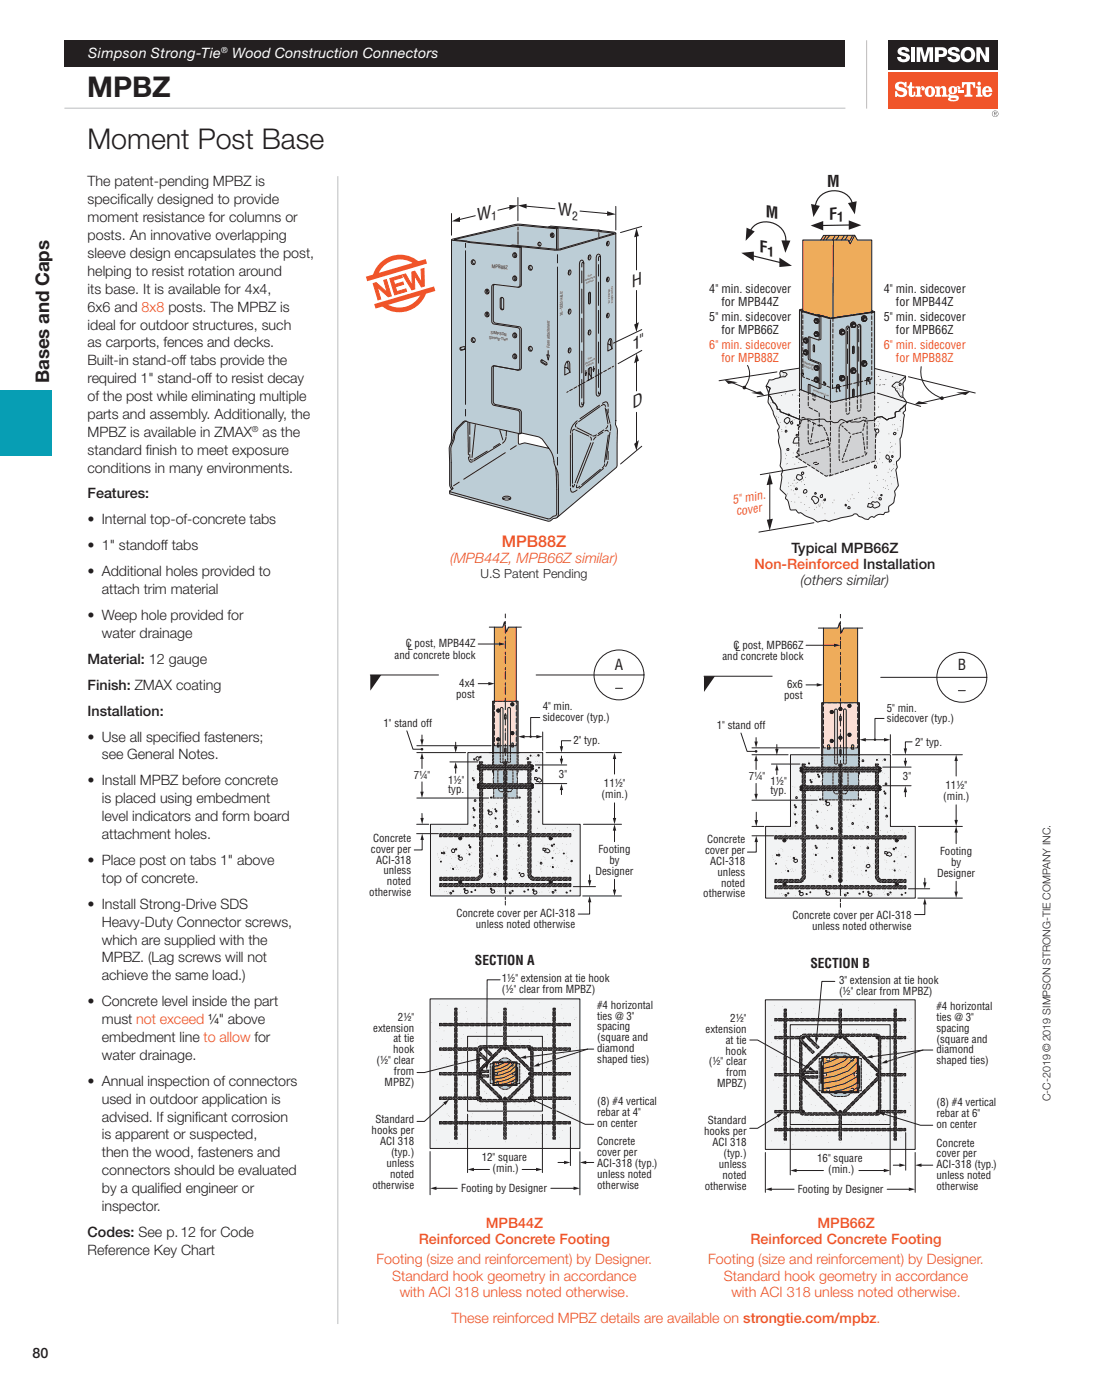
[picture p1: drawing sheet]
<svg xmlns="http://www.w3.org/2000/svg" width="216mm" height="276mm" viewBox="0 0 216 276" stroke-linecap="round" stroke-linejoin="round" font-family="sans-serif">
<defs><g id="words">
<g font-size="5.6" fill="#231f20">
<text x="17.2" y="19.1">MPBZ</text>
<text x="17.2" y="29.3">Moment Post Base</text>
</g>
<text font-size="3.7" fill="#231f20" x="9.7" y="75.6" transform="rotate(-90 9.7 75.6)">Bases and Caps</text>
<g font-size="3.3" fill="#231f20">
<text x="94.1" y="43.7" transform="rotate(-14 94.1 43.7)">W</text>
<text x="110.1" y="42.5" transform="rotate(5 110.1 42.5)">W</text>
<text x="124.6" y="56.8" transform="rotate(-21 124.6 56.8)">H</text>
<text x="124.7" y="69.2" transform="rotate(-27 124.7 69.2)">1&quot;</text>
<text x="124.7" y="80.7" transform="rotate(-27 124.7 80.7)">D</text>
</g>
<g font-size="3.2" fill="#231f20">
<text x="163.1" y="36.9">M</text>
<text x="151" y="42.8" transform="rotate(9 151 42.8)">M</text>
<text x="163.5" y="43.3" transform="rotate(-6 163.5 43.3)">F</text>
<text x="149.8" y="49.6" transform="rotate(9 149.8 49.6)">F</text>
</g>
<text font-size="3.2" fill="#f05429" x="98.9" y="107.9">MPB88Z</text>
<g font-size="3" fill="#231f20">
<text x="121.2" y="132.1">A</text>
<text x="188.8" y="132.3">B</text>
</g>
<g font-size="2.8" fill="#fff">
<text x="17.4" y="11.5">Simpson Strong-Tie</text>
<text x="45.8" y="11.5">Wood Construction Connectors</text>
</g>
<g font-size="2.8" fill="#231f20">
<text x="17.3" y="36.8">The patent-pending MPBZ is</text>
<text x="17.3" y="40.3">specifically designed to provide</text>
<text x="17.3" y="43.8">moment resistance for columns or</text>
<text x="17.3" y="47.4">posts. An innovative overlapping</text>
<text x="17.3" y="50.9">sleeve design encapsulates the post,</text>
<text x="17.3" y="54.4">helping to resist rotation around</text>
<text x="17.3" y="58">its base. It is available for 4x4,</text>
<text x="17.3" y="61.5">6x6 and 8x8 posts. The MPBZ is</text>
<text x="17.3" y="65">ideal for outdoor structures, such</text>
<text x="17.3" y="68.5">as carports, fences and decks.</text>
<text x="17.3" y="72.1">Built-in stand-off tabs provide the</text>
<text x="17.3" y="75.6">required 1&quot; stand-off to resist decay</text>
<text x="17.3" y="79.1">of the post while eliminating multiple</text>
<text x="17.3" y="82.7">parts and assembly. Additionally, the</text>
<text x="17.3" y="86.2">MPBZ is available in ZMAX</text>
<text x="17.3" y="89.7">standard finish to meet exposure</text>
<text x="51.8" y="86.2">as the</text>
<text x="17.3" y="93.2">conditions in many environments.</text>
<text x="17.3" y="98.4">Features:</text>
<text x="17.3" y="103.5">• Internal top-of-concrete tabs</text>
<text x="17.3" y="108.6">• 1&quot; standoff tabs</text>
<text x="17.3" y="113.7">• Additional holes provided to</text>
<text x="156" y="109.1">Typical MPB66Z</text>
<text x="20.1" y="117.2">attach trim material</text>
<text x="157.8" y="115.4">(others similar)</text>
<text x="17.3" y="122.3">• Weep hole provided for</text>
<text x="20.1" y="125.9">water drainage</text>
<text x="17.3" y="131">Material: 12 gauge</text>
<text x="17.3" y="136.1">Finish: ZMAX coating</text>
<text x="17.3" y="141.2">Installation:</text>
<text x="17.3" y="146.3">• Use all specified fasteners;</text>
<text x="20.1" y="149.8">see General Notes.</text>
<text x="17.3" y="155">• Install MPBZ before concrete</text>
<text x="20.1" y="158.5">is placed using embedment</text>
<text x="20.1" y="162">level indicators and form board</text>
<text x="20.1" y="165.5">attachment holes.</text>
<text x="17.3" y="170.7">• Place post on tabs 1&quot; above</text>
<text x="17.3" y="179.3">• Install Strong-Drive SDS</text>
<text x="20.1" y="174.2">top of concrete.</text>
<text x="20.1" y="182.8">Heavy-Duty Connector screws,</text>
<text x="20.1" y="186.4">which are supplied with the</text>
<text x="20.1" y="189.9">MPBZ. (Lag screws will not</text>
<text x="20.1" y="193.4">achieve the same load.)</text>
<text x="17.3" y="198.5">• Concrete level inside the part</text>
<text x="20.1" y="202.1">must not exceed 1/4 &quot; above</text>
<text x="20.1" y="205.6">embedment line to allow for</text>
<text x="20.1" y="209.1">water drainage.</text>
<text x="17.3" y="214.2">• Annual inspection of connectors</text>
<text x="20.1" y="217.8">used in outdoor application is</text>
<text x="20.1" y="221.3">advised. If significant corrosion</text>
<text x="20.1" y="224.8">is apparent or suspected,</text>
<text x="20.1" y="228.4">then the wood, fasteners and</text>
<text x="20.1" y="231.9">connectors should be evaluated</text>
<text x="20.1" y="235.4">by a qualified engineer or</text>
<text x="20.1" y="238.9">inspector.</text>
<text x="17.3" y="244">Codes: See p. 12 for Code</text>
<text x="17.3" y="247.6">Reference Key Chart</text>
<text x="6.4" y="268">80</text>
</g>
<g font-size="2.8" fill="#f05429">
<text x="88.7" y="111.1">(MPB44Z, MPB66Z similar)</text>
<text x="148.8" y="112.3">Non-Reinforced Installation</text>
<text x="82.6" y="245.5">Reinforced Concrete Footing</text>
<text x="95.8" y="242.4">MPB44Z</text>
<text x="148" y="245.5">Reinforced Concrete Footing</text>
<text x="161.2" y="242.4">MPB66Z</text>
<text x="74.2" y="249.5">Footing (size and reinforcement) by Designer.</text>
<text x="139.6" y="249.5">Footing (size and reinforcement) by Designer.</text>
<text x="77.3" y="252.7">Standard hook geometry in accordance</text>
<text x="78.8" y="255.8">with ACI 318 unless noted otherwise.</text>
<text x="142.7" y="252.7">Standard hook geometry in accordance</text>
<text x="144.2" y="255.8">with ACI 318 unless noted otherwise.</text>
<text x="89" y="261">These reinforced MPBZ details are available on strongtie.com/mpbz.</text>
</g>
<g font-size="2.7" fill="#231f20">
<text x="93.7" y="190.5">SECTION A</text>
<text x="159.8" y="190.9">SECTION B</text>
</g>
<g font-size="2.6" fill="#231f20">
<text x="165" y="43.7" transform="rotate(-6 165 43.7)">1</text>
<text x="151.4" y="50.5" transform="rotate(9 151.4 50.5)">1</text>
</g>
<text font-size="2.5" fill="#231f20" x="94.7" y="113.9">U.S Patent Pending</text>
<g font-size="2.4" fill="#231f20">
<text x="139.9" y="57.8">4&quot; min. sidecover</text>
<text x="174.2" y="57.8">4&quot; min. sidecover</text>
<text x="139.9" y="63.3">5&quot; min. sidecover</text>
<text x="142.3" y="60.4">for MPB44Z</text>
<text x="142.3" y="65.9">for MPB66Z</text>
<text x="174.2" y="63.3">5&quot; min. sidecover</text>
<text x="176.7" y="60.4">for MPB44Z</text>
<text x="176.7" y="65.9">for MPB66Z</text>
</g>
<g font-size="2.4" fill="#f05429">
<text x="139.9" y="68.8">6&quot; min. sidecover</text>
<text x="142.3" y="71.4">for MPB88Z</text>
<text x="174.2" y="68.8">6&quot; min. sidecover</text>
<text x="176.7" y="71.4">for MPB88Z</text>
<text x="144.6" y="99.4" transform="rotate(-9 144.6 99.4)">5&quot; min.</text>
<text x="145.3" y="101.7" transform="rotate(-9 145.3 101.7)">cover</text>
</g>
<g font-size="2.3" fill="#231f20">
<text x="96.8" y="43.6" transform="rotate(-14 96.8 43.6)">1</text>
<text x="112.8" y="43.4" transform="rotate(5 112.8 43.4)">2</text>
</g>
<g font-size="2.1" fill="#231f20">
<text x="77.8" y="130">and concrete block</text>
<text x="80" y="127.7">CLpost, MPB44Z</text>
<text x="142.4" y="130.2">and concrete block</text>
<text x="144.6" y="128">CLpost, MPB66Z</text>
<text x="89.9" y="137.6">post</text>
<text x="90.5" y="135.6">4x4</text>
<text x="154.6" y="137.9">post</text>
<text x="155.2" y="135.8">6x6</text>
<text x="75.6" y="143.5">1&quot; stand off</text>
<text x="107" y="140.2">4&quot; min.</text>
<text x="107" y="142.2">sidecover (typ.)</text>
<text x="141.3" y="143.7">1&quot; stand off</text>
<text x="174.9" y="140.4">5&quot; min.</text>
<text x="174.9" y="142.5">sidecover (typ.)</text>
<text x="113.1" y="146.9">2&quot; typ.</text>
<text x="180.4" y="147.1">2&quot; typ.</text>
<text x="81.6" y="153.7">71&quot;</text>
<text x="82.7" y="153.7">/</text>
<text x="82.7" y="153.7">4</text>
<text x="88.3" y="154.6">1½&quot;</text>
<text x="110.2" y="153.5">3&quot;</text>
<text x="119.1" y="155.4">11½&quot;</text>
<text x="147.6" y="154">71&quot;</text>
<text x="148.7" y="154">/</text>
<text x="148.7" y="154">4</text>
<text x="151.9" y="154.9">1½&quot;</text>
<text x="178" y="153.9">3&quot;</text>
<text x="186.4" y="155.7">11½&quot;</text>
<text x="88.4" y="156.5">typ.</text>
<text x="118.6" y="157.4">(min.)</text>
<text x="151.9" y="156.7">typ.</text>
<text x="186" y="157.8">(min.)</text>
<text x="73.6" y="166.1">Concrete</text>
<text x="139.4" y="166.3">Concrete</text>
<text x="73.1" y="168.2">cover per</text>
<text x="74.1" y="170.4">ACI-318</text>
<text x="75.6" y="172.5">unless</text>
<text x="117.4" y="172.6">Designer</text>
<text x="118" y="168.3">Footing</text>
<text x="120.1" y="170.4">by</text>
<text x="139" y="168.5">cover per</text>
<text x="140" y="170.6">ACI-318</text>
<text x="141.5" y="172.8">unless</text>
<text x="184.8" y="173">Designer</text>
<text x="185.4" y="168.7">Footing</text>
<text x="187.5" y="170.8">by</text>
<text x="72.8" y="176.8">otherwise</text>
<text x="76.3" y="174.7">noted</text>
<text x="138.7" y="177.1">otherwise</text>
<text x="142.2" y="174.9">noted</text>
<text x="90" y="181">Concrete cover per ACI-318</text>
<text x="93.8" y="183.1">unless noted otherwise</text>
<text x="156.3" y="181.3">Concrete cover per ACI-318</text>
<text x="160.1" y="183.4">unless noted otherwise</text>
<text x="99" y="193.8">1½&quot; extension at tie hook</text>
<text x="99" y="196">(½&quot; clear from MPBZ)</text>
<text x="165.4" y="194.1">3&quot; extension at tie hook</text>
<text x="165.4" y="196.2">(½&quot; clear from MPBZ)</text>
<text x="73.6" y="203.5">extension</text>
<text x="78.5" y="201.4">2½&quot;</text>
<text x="117.7" y="199">#4 horizontal</text>
<text x="117.7" y="201.2">ties @ 3&quot;</text>
<text x="117.7" y="203.3">spacing</text>
<text x="139.1" y="203.8">extension</text>
<text x="144" y="201.6">2½&quot;</text>
<text x="184.6" y="199.3">#4 horizontal</text>
<text x="184.6" y="201.4">ties @ 3&quot;</text>
<text x="184.6" y="203.6">spacing</text>
<text x="74.2" y="210">(½&quot; clear</text>
<text x="77.5" y="207.8">hook</text>
<text x="77.6" y="205.7">at tie</text>
<text x="117.7" y="205.5">(square and</text>
<text x="117.7" y="207.6">diamond</text>
<text x="117.7" y="209.7">shaped ties)</text>
<text x="143" y="208.1">hook</text>
<text x="143.1" y="205.9">at tie</text>
<text x="184.6" y="205.7">(square and</text>
<text x="184.6" y="207.8">diamond</text>
<text x="184.6" y="210">shaped ties)</text>
<text x="75.8" y="214.3">MPBZ)</text>
<text x="77.6" y="212.1">from</text>
<text x="139.8" y="210.2">(½&quot; clear</text>
<text x="141.4" y="214.5">MPBZ)</text>
<text x="143.2" y="212.4">from</text>
<text x="74.1" y="221.6">Standard</text>
<text x="117.7" y="218">(8) #4 vertical</text>
<text x="117.7" y="220.2">rebar at 4&quot;</text>
<text x="139.6" y="221.9">Standard</text>
<text x="184.7" y="218.3">(8) #4 vertical</text>
<text x="184.7" y="220.4">rebar at 6&quot;</text>
<text x="207.1" y="217.3" transform="rotate(-90 207.1 217.3)">C-C-2019 ©2019 SIMPSON STRONG-TIE COMPANY INC.</text>
<text x="73.3" y="223.8">hooks per</text>
<text x="74.9" y="225.9">ACI 318</text>
<text x="117.7" y="222.3">on center</text>
<text x="117.7" y="226">Concrete</text>
<text x="138.8" y="224">hooks per</text>
<text x="140.5" y="226.2">ACI 318</text>
<text x="184.7" y="222.6">on center</text>
<text x="184.7" y="226.2">Concrete</text>
<text x="76.2" y="230.2">unless</text>
<text x="76.9" y="232.4">noted</text>
<text x="77.1" y="228.1">(typ.)</text>
<text x="95" y="229.1">12&quot; square</text>
<text x="97.1" y="231.3">(min.)</text>
<text x="117.7" y="228.1">cover per</text>
<text x="117.7" y="230.3">ACI-318 (typ.)</text>
<text x="117.7" y="232.4">unless noted</text>
<text x="141.7" y="230.5">unless</text>
<text x="142.4" y="232.6">noted</text>
<text x="142.6" y="228.3">(typ.)</text>
<text x="161.1" y="229.4">16&quot; square</text>
<text x="163.3" y="231.5">(min.)</text>
<text x="184.7" y="228.4">cover per</text>
<text x="184.7" y="230.5">ACI-318 (typ.)</text>
<text x="184.7" y="232.7">unless noted</text>
<text x="73.4" y="234.5">otherwise</text>
<text x="90.9" y="235.1">Footing by Designer</text>
<text x="117.7" y="234.6">otherwise</text>
<text x="138.9" y="234.8">otherwise</text>
<text x="157.3" y="235.4">Footing by Designer</text>
<text x="184.7" y="234.8">otherwise</text>
</g>
<text font-size="1.6" fill="#fff" x="43.6" y="10.5">®</text>
<text font-size="1.6" fill="#231f20" x="49.7" y="85.2">®</text>
<text font-size="1" fill="#231f20" x="97" y="52.8" transform="rotate(7 97 52.8)">MPB88Z</text>
<g font-size=".8" fill="#231f20">
<text x="96.8" y="65.9" transform="rotate(7 96.8 65.9)">SIMPSON</text>
<text x="111" y="62.1" transform="rotate(-90 111 62.1)">36 - SDS1/4x3.0&quot;</text>
<text x="96.5" y="66.8" transform="rotate(7 96.5 66.8)">Strong-Tie</text>
<text x="108.4" y="68.6" transform="rotate(-90 108.4 68.6)">Form attachment</text>
</g>
<g font-size=".6" fill="#231f20">
<text x="99.7" y="67.1" transform="rotate(7 99.7 67.1)">®</text>
<text x="158.4" y="71.6" transform="rotate(22 158.4 71.6)">SIMPSON</text>
<text x="158.2" y="72.1" transform="rotate(22 158.2 72.1)">Strong-Tie</text>
</g>
<g font-size=".5" fill="#231f20">
<text x="115.3" y="55.5" transform="rotate(-21 115.3 55.5)">attachment</text>
<text x="115.6" y="56" transform="rotate(-21 115.6 56)">4 places</text>
<text x="115.9" y="54.7" transform="rotate(-21 115.9 54.7)">Trim</text>
<text x="120.3" y="59.8" transform="rotate(-90 120.3 59.8)">Use &amp; Warnings:</text>
<text x="120.8" y="59.7" transform="rotate(-90 120.8 59.7)">strongtie.com/info</text>
<text x="115.9" y="71.1" transform="rotate(-28 115.9 71.1)">Trim</text>
<text x="115.3" y="72" transform="rotate(-28 115.3 72)">attachment</text>
<text x="115.6" y="72.4" transform="rotate(-28 115.6 72.4)">4 places</text>
<text x="160.4" y="77.1" transform="rotate(21 160.4 77.1)">Embedment Line</text>
</g>
<text font-size=".4" fill="#231f20" x="160.4" y="72.8" transform="rotate(22 160.4 72.8)">®</text>
<g font-size=".2" fill="#231f20">
<text x="160.7" y="63.5" transform="rotate(19 160.7 63.5)">S#.#</text>
<text x="166" y="65.9" transform="rotate(-10 166 65.9)">S#.#</text>
<text x="168.2" y="64.5" transform="rotate(-10 168.2 64.5)">S#.#</text>
<text x="170.4" y="63.2" transform="rotate(-10 170.4 63.2)">S#.#</text>
<text x="158.5" y="67.4" transform="rotate(19 158.5 67.4)">S#.#</text>
<text x="158.5" y="69.7" transform="rotate(19 158.5 69.7)">S#.#</text>
<text x="160.7" y="66.1" transform="rotate(19 160.7 66.1)">S#.#</text>
<text x="160.7" y="72.8" transform="rotate(19 160.7 72.8)">S#.#</text>
<text x="160.7" y="75.1" transform="rotate(19 160.7 75.1)">S#.#</text>
<text x="166" y="75" transform="rotate(-10 166 75)">S#.#</text>
<text x="168.2" y="73.5" transform="rotate(-10 168.2 73.5)">S#.#</text>
<text x="170.4" y="72.1" transform="rotate(-10 170.4 72.1)">S#.#</text>
</g>
</g></defs>
<path d="M-.1 77.1h10.3v12.9h-10.3z" fill="#079eb4"/>
<path d="M12.7 8h154v5.2h-154z" fill="#231f20"/>
<path d="M170.9 8v13.4" fill="none" stroke="#bcbdc0" stroke-width=".2"/>
<path d="M174.5 7.2h23.1v16.6h-23.1z" fill="#fff"/>
<path d="M175.2 14.3h21.6v7.1h-21.6z" fill="#f05429"/>
<path d="M175.2 8h21.6v5.7h-21.6z" fill="#231f20"/>
<g fill="#fff">
<path d="M177.2 9.6a1.27 1.27 0 0 1 2.1 .6h-.7a.44 .44 0 0 0-.4-.4 .44 .44 0 0 0-.5 .3l.6 .3a.98 .98 0 0 1 1.1 1 .98 .98 0 0 1-1.3 .9 1.11 1.11 0 0 1-1.2-1.1h.7a.54 .54 0 0 0 .5 .5 .54 .54 0 0 0 .6-.3l-.3-.3-.6-.1a.83 .83 0 0 1-.8-.5 .83 .83 0 0 1 .2-.9z"/>
<path d="M179.6 9.3h.8v2.9h-.8z"/>
<path d="M180.7 9.3h1.1l.5 2 .6-2h1.1v2.9h-.7v-2.2l-.7 2.2h-.5l-.7-2.2v2.2h-.7z"/>
<path d="M187.1 9.6a1.27 1.27 0 0 1 2.1 .6h-.7a.44 .44 0 0 0-.4-.4 .44 .44 0 0 0-.5 .3l.6 .3a.98 .98 0 0 1 1.1 1 .98 .98 0 0 1-1.2 .9 1.11 1.11 0 0 1-1.3-1.1h.7a.54 .54 0 0 0 .5 .5 .54 .54 0 0 0 .6-.3l-.3-.3-.6-.1a.83 .83 0 0 1-.8-.5 .83 .83 0 0 1 .2-.9z"/>
<path d="M192.5 9.3h.8l1 1.8v-1.8h.7v2.9h-.8l-1-1.8v1.8h-.7z"/>
<path d="M176.7 16.4l.6-.3h.6l.4 .3 .1-.2h.3v1h-.3a.65 .65 0 0 0-.5-.6 .65 .65 0 0 0-.7 .3l.4 .3a1.13 1.13 0 0 1 1.2 1.4 1.28 1.28 0 0 1-1.9 .3l-.1 .2h-.3v-1.1h.4a.71 .71 0 0 0 .5 .7 .71 .71 0 0 0 .8-.3l-.2-.2-.3-.2a1.11 1.11 0 0 1-1.2-1.3z"/>
<path d="M179.4 16.2h.4v.8h.5v.4h-.5l.1 1.3 .2-.1v-.5h.4a.7 .7 0 0 1-.4 1 .7 .7 0 0 1-.9-.6v-1.1h-.3v-.4a.71 .71 0 0 0 .5-.8z"/>
<path d="M180.5 17h.9v.4a.44 .44 0 0 1 .5-.4 .44 .44 0 0 1 .4 .4 .44 .44 0 0 1-.4 .4l-.2-.2 .2-.3a.41 .41 0 0 0-.5 .5l.1 .9h.3v.4h-1.3v-.4h.3v-.2v-1.1h-.3z"/>
<path d="M184.3 17h1v.4a.67 .67 0 0 1 .8-.4 .67 .67 0 0 1 .5 .7v1h.3v.4h-1.2v-.4l.2-.2v-.7l-.1-.4h-.2l-.3 .3v.8l.2 .2v.4h-1.1v-.4h.2l.1-.2v-.9l-.1-.2h-.3z"/>
<path d="M189.7 16.2h2.6v1.1h-.4a.57 .57 0 0 0-.6-.7v1.9l.1 .2h.3v.4h-1.5v-.4h.4v-.2v-1.9a.57 .57 0 0 0-.6 .7h-.3z"/>
<path d="M189.1 17.8h1v.5h-1z"/>
<path d="M185.1 9.9v.8l.7-.1a.38 .38 0 0 0 .2-.4 .38 .38 0 0 0-.4-.3zM184.3 9.3a2.46 2.46 0 0 1 2.2 .3 .99 .99 0 0 1 .2 1.1 .99 .99 0 0 1-1 .6h-.6v.9h-.8z"/>
<path d="M190.3 10.2a.85 .85 0 0 0-.1 1 .85 .85 0 0 0 .9 .4 .86 .86 0 0 0 .4-1.1 .86 .86 0 0 0-1-.5zM189.3 10.7a1.5 1.5 0 0 1 3 0 1.5 1.5 0 0 1-3 0z"/>
<path d="M183.2 17.4l-.1 .2a.88 .88 0 0 0 .2 1.2 1 1 0 0 0 0-1.5zM182.2 18.1a1.1 1.1 0 0 1 2.2 0 1.1 1.1 0 0 1-2.2 0z"/>
<path d="M187.5 19.4l-.1 .1 .3 .2h.6l.3-.2-.3-.1zM187.7 17.3v.2a.67 .67 0 0 0 .2 .8 .75 .75 0 0 0 0-1.1zM187.3 17.2l.8-.2a.56 .56 0 0 0 .8 0 .39 .39 0 0 1 .4 .2 .39 .39 0 0 1-.1 .5l-.3-.1 .1-.4-.4 .1a.91 .91 0 0 1-.1 1.1 .91 .91 0 0 1-1.1 .2l.2 .2h.8a.56 .56 0 0 1 .7 .5 .89 .89 0 0 1-1.2 .7 .81 .81 0 0 1-1-.4l.3-.4a.43 .43 0 0 1-.3-.4 .43 .43 0 0 1 .4-.4 .82 .82 0 0 1 0-1.2z"/>
<path d="M192.7 16.5a.36 .36 0 0 1 .7 0 .36 .36 0 0 1-.7 0zM192.4 17h1v1.5v.2h.3v.4h-1.3v-.4h.3v-1.1v-.2h-.3z"/>
<path d="M194.5 17.4l-.1 .4h.6l-.2-.4zM194 17.2a1.02 1.02 0 0 1 1.2-.1 1.02 1.02 0 0 1 .4 1.1h-1.3l.2 .5 .2 .1 .4-.4h.5a1.04 1.04 0 0 1-1.5 .6 1.04 1.04 0 0 1-.3-1.6z"/>
</g>
<path d="M196 22.1v.3l.4-.1zM196 22.1h.5v.2l-.2 .2 .2 .3-.3-.3h-.2v.3zM195.6 22.5a.6 .6 0 0 0 1.2 0 .6 .6 0 0 0-1.2 0zM195.6 22.5a.65 .65 0 0 1 1.3 0 .65 .65 0 0 1-1.3 0z" fill="#231f20"/>
<path d="M12.7 21.3h154M66.6 34.8v226.4" fill="none" stroke="#bcbdc0" stroke-width=".2"/>
<path d="M151.6 75l.9-.1 .4-.2a.69 .69 0 0 0 .8-.2 .69 .69 0 0 0 .1-.8l.1-.5 12.8-1.9 11.9 2.9-.2 .9a1.07 1.07 0 0 0-.2 1.4l-.2 .7a2.03 2.03 0 0 0 .6 2l.1 .3-.2 .8a.89 .89 0 0 1-.4 1.2l.1 .2a15.8 15.8 0 0 1-.7 5.1v2.3a1.57 1.57 0 0 1-.5 1.8 .99 .99 0 0 0-.1 1.2l-.3 .7 .3 1.7a1.68 1.68 0 0 1-.1 1.8l-.1 .3a.74 .74 0 0 0-.2 1v.3a2 2 0 0 1-.9 1.8 .86 .86 0 0 0-.3 1.2l-.1 .1a1 1 0 0 0-1.1 .5 2.18 2.18 0 0 0-1.9 .6 .73 .73 0 0 0-1 .4l-.6-.1-1.3-.5a.79 .79 0 0 0-1.3-.2l-3.3 .8a2.79 2.79 0 0 1-2.1 .2l-.9 .1a.74 .74 0 0 1-1.1-.2l-1.8-.8a1.6 1.6 0 0 0-1.4-.6 .98 .98 0 0 0-1.3-.6l-.3-.1-.1-.5a2.34 2.34 0 0 0-.8-1.8 .56 .56 0 0 0-.2-.8l-.9-.9 .1-.7a3.9 3.9 0 0 0 .1-2.2 1.19 1.19 0 0 0-.2-1.7l.2-1.2a7.8 7.8 0 0 0-.5-3.7l.1-.9-.3-1.2a.98 .98 0 0 0-.1-1.5l-1.3-3.2a1.58 1.58 0 0 1-.4-1.8 4.3 4.3 0 0 0-.4-2.2z" fill="#f2f3f4"/>
<path d="M151.1 76.1l.1 .1a.54 .54 0 0 1 .5 .3 .54 .54 0 0 1 0 .6 .88 .88 0 0 0 .3 1.3l.1 .2a1.35 1.35 0 0 0 .7 1.1l.3 .4 .1 .5 .5 .2 .2 .5 4.1 1.6 1.1-.2a8.4 8.4 0 0 0 3.2 0h.2a1.1 1.1 0 0 0 1.4 .4 1.28 1.28 0 0 0 1.8-.3h.4l.9 .6 .3-.3a2.11 2.11 0 0 0 1.6 .2l.6-.1 .7-.3a3.4 3.4 0 0 0 2.5-.3l.2-.2a1.51 1.51 0 0 1 1.9 .4l1.5-.5a.83 .83 0 0 0 .2-.9l.7-.3 1.4-1.3M151.6 75l.9-.1 .4-.2a.69 .69 0 0 0 .8-.2 .69 .69 0 0 0 .1-.8l.1-.5 12.8-1.9 11.9 2.9-.2 .9a1.07 1.07 0 0 0-.2 1.4l-.2 .7a2.03 2.03 0 0 0 .6 2l.1 .3-.2 .8a.89 .89 0 0 1-.4 1.2l.1 .2a15.8 15.8 0 0 1-.7 5.1v2.3a1.57 1.57 0 0 1-.5 1.8 .99 .99 0 0 0-.1 1.2l-.3 .7 .3 1.7a1.68 1.68 0 0 1-.1 1.8l-.1 .3a.74 .74 0 0 0-.2 1v.3a2 2 0 0 1-.9 1.8 .86 .86 0 0 0-.3 1.2l-.1 .1a1 1 0 0 0-1.1 .5 2.18 2.18 0 0 0-1.9 .6 .73 .73 0 0 0-1 .4l-.6-.1-1.3-.5a.79 .79 0 0 0-1.3-.2l-3.3 .8a2.79 2.79 0 0 1-2.1 .2l-.9 .1a.74 .74 0 0 1-1.1-.2l-1.8-.8a1.6 1.6 0 0 0-1.4-.6 .98 .98 0 0 0-1.3-.6l-.3-.1-.1-.5a2.34 2.34 0 0 0-.8-1.8 .56 .56 0 0 0-.2-.8l-.9-.9 .1-.7a3.9 3.9 0 0 0 .1-2.2 1.19 1.19 0 0 0-.2-1.7l.2-1.2a7.8 7.8 0 0 0-.5-3.7l.1-.9-.3-1.2a.98 .98 0 0 0-.1-1.5l-1.3-3.2a1.58 1.58 0 0 1-.4-1.8 4.3 4.3 0 0 0-.4-2.2zM153.9 73.2l1.1 .4 .1 .2a.72 .72 0 0 1-.9 .5l-.5 .2" fill="none" stroke="#231f20" stroke-width=".2"/>
<g fill="#231f20">
<path d="M154.6 73.7v.2z"/>
<path d="M154.6 74.2v.1z"/>
<path d="M154.4 74v.1z"/>
<path d="M177.7 78v.1z"/>
<path d="M177.6 77.4v.1z"/>
<path d="M177.4 77.7v.1z"/>
<path d="M177.4 76.7v.1z"/>
<path d="M177.3 77.1v.1z"/>
<path d="M176.9 76.9v.2z"/>
<path d="M177.1 76.6v.2z"/>
<path d="M176.8 76.6v.2z"/>
<path d="M176.9 76.3v.1z"/>
<path d="M176.6 76.1v.2z"/>
</g>
<path d="M177.3 75.7l.3-.1 .1 .3-.3 .2-.1-.2zM178.6 74.2l-.6 .6a1.82 1.82 0 0 1-1.4 .6l-.7 .8a1.49 1.49 0 0 1 .9 1l.3 .4a.97 .97 0 0 0 .9 .8" fill="none" stroke="#231f20" stroke-width=".2"/>
<g fill="#231f20">
<path d="M174.6 74.8h.2z"/>
<path d="M175.9 74.3h.2z"/>
<path d="M173.2 74.2h.2z"/>
<path d="M173.5 74.8h.2z"/>
<path d="M174 75.9h.2z"/>
<path d="M174.3 75.9h.2z"/>
<path d="M173.4 75.8h.2z"/>
<path d="M173.4 76h.2z"/>
<path d="M172.8 75.9h.2z"/>
<path d="M175 79.4h.2z"/>
<path d="M173.1 80.3h.2z"/>
<path d="M172.4 79.9h.2z"/>
<path d="M172.1 80.2h.2z"/>
<path d="M170.8 81.6h.2z"/>
<path d="M177.5 81.2v.1z"/>
<path d="M177.5 82.9v.1z"/>
<path d="M177.5 84v.2z"/>
<path d="M177 84.6v.1z"/>
<path d="M177 84.9v.1z"/>
<path d="M176.5 84.6v.2z"/>
<path d="M176.4 83.7v.2z"/>
<path d="M176 83.7v.2z"/>
<path d="M173.5 82.5v.1z"/>
<path d="M173.1 83.1v.2z"/>
<path d="M173.4 83.6v.1z"/>
<path d="M173.2 84v.1z"/>
<path d="M172.8 83.8v.2z"/>
<path d="M170.5 83.8v.1z"/>
<path d="M170.6 84.9v.2z"/>
<path d="M170.4 86v.1z"/>
<path d="M170.7 86.3v.1z"/>
<path d="M171.1 86.4v.1z"/>
<path d="M170.7 87.4v.1z"/>
<path d="M171.1 87.8v.1z"/>
<path d="M171 88.2v.2z"/>
<path d="M171.7 87.5v.1z"/>
<path d="M172.5 88.1v.2z"/>
<path d="M172.1 88.9v.1z"/>
<path d="M171.6 88.7v.1z"/>
<path d="M171.6 89.1v.2z"/>
<path d="M173.5 89.2v.2z"/>
<path d="M173.4 90.5v.1z"/>
<path d="M175.5 89.1v.2z"/>
<path d="M176.1 89.1v.2z"/>
<path d="M175.5 88.3v.1z"/>
<path d="M175.9 88v.1z"/>
<path d="M176.6 87.5v.2z"/>
<path d="M175.6 87.3v.1z"/>
<path d="M175.3 85.5v.2z"/>
</g>
<g fill="none" stroke="#231f20" stroke-width=".2">
<path d="M170.9 84.1h.4v.3h-.3zM172.9 84.8a.84 .84 0 0 0-1.2 .2 .84 .84 0 0 0 .3 1.2l.6-.1 .2-.4M176.3 85.4l.4 .1-.1 .2h-.4l-.1-.1z"/>
<circle cx="172.9" cy="85" r=".39"/>
</g>
<g fill="#231f20">
<path d="M175.7 88v.1z"/>
<path d="M172.8 90.9v.2z"/>
<path d="M173 91.3v.1z"/>
<path d="M174 91.2v.2z"/>
<path d="M176.2 92.4v.1z"/>
<path d="M176.3 91.5v.2z"/>
<path d="M176 92.6v.2z"/>
<path d="M175.8 92.7v.2z"/>
<path d="M175.7 92.9v.1z"/>
<path d="M175.4 92.5v.1z"/>
<path d="M175.1 93.1v.1z"/>
<path d="M175.6 94v.1z"/>
<path d="M176.3 94.2v.1z"/>
<path d="M175.7 95.4v.1z"/>
<path d="M175.2 96.5v.2z"/>
<path d="M174.9 95.8v.1z"/>
<path d="M174.6 96.3v.2z"/>
<path d="M174.2 96.1v.1z"/>
<path d="M174.5 94.8v.2z"/>
<path d="M174.1 94.5v.2z"/>
<path d="M172.9 93.8v.1z"/>
<path d="M173 94.7v.2z"/>
<path d="M171.4 95.3v.1z"/>
<path d="M171.4 96.2v.2z"/>
<path d="M172.2 96.9v.2z"/>
<path d="M172.5 97v.2z"/>
<path d="M173.1 97.6v.1z"/>
<path d="M172.7 98.2v.1z"/>
<path d="M172 98v.1z"/>
<path d="M171.9 98.1v.2z"/>
<path d="M171.3 98.3v.1z"/>
</g>
<g fill="none" stroke="#231f20" stroke-width=".2">
<path d="M171.2 99.4h.5a.38 .38 0 0 1 .5 .3 .38 .38 0 0 1-.5 .4l-.6-.1zM171.8 99.3l.2-.3 .5 .1a.58 .58 0 0 1 .9 .4 .58 .58 0 0 1-.7 .7h-.3l-.4-.2M172.5 91.8l.3 .2v.3h-.4zM173.3 98.3l.4-.1v.4h-.3zM173.6 97.7h.3l-.1 .1zM174.8 89.8a.42 .42 0 0 1 .6 .3 .42 .42 0 0 1-.4 .5l-.3-.3zM175.4 90.7h.3l.1 .2-.4 .3zM175.9 89.9l.2 .2-.2 .2-.1-.1z"/>
<circle cx="172.2" cy="89.7" r=".29"/>
</g>
<g fill="#231f20">
<path d="M169.3 97.1v.1z"/>
<path d="M168 97.6v.1z"/>
<path d="M168.4 98.3v.1z"/>
<path d="M167.7 98.4v.1z"/>
<path d="M167.4 98.9v.2z"/>
<path d="M167.1 98.6v.2z"/>
</g>
<path d="M166.6 99.6h.2v.2h-.1zM167.3 100h.3v.3h-.4z" fill="none" stroke="#231f20" stroke-width=".2"/>
<g fill="#231f20">
<path d="M164.5 98.6v.1z"/>
<path d="M164.2 99.1v.2z"/>
<path d="M164.5 101.1v.2z"/>
<path d="M162.7 101.3v.2z"/>
<path d="M162.1 100.1v.2z"/>
<path d="M162.3 99.1v.2z"/>
<path d="M162.1 98.8v.1z"/>
<path d="M161.7 99.4v.1z"/>
<path d="M161.7 99.7v.2z"/>
<path d="M161.5 99.9v.2z"/>
<path d="M161.4 99.6v.1z"/>
<path d="M161 100v.1z"/>
<path d="M160.6 100.4v.2z"/>
<path d="M159.5 100.1v.1z"/>
</g>
<path d="M160.3 97.9a.77 .77 0 0 1 1 .4 .77 .77 0 0 1-.3 1l-.3 .1-.7-.9zM160.7 97.2l.3 .1-.2 .2-.2-.1zM161.9 97.7l.3-.1-.2 .6-.3-.1zM162.4 98.6l.4-.1-.2 .3z" fill="none" stroke="#231f20" stroke-width=".2"/>
<g fill="#231f20">
<path d="M158.6 95.5v.1z"/>
<path d="M159 97.9v.2z"/>
<path d="M158.7 99.5v.1z"/>
<path d="M158.9 100.6v.2z"/>
<path d="M157.9 99v.2z"/>
<path d="M157.5 98v.2z"/>
<path d="M156.7 99v.1z"/>
<path d="M156 98.9v.1z"/>
<path d="M156.7 97.4v.1z"/>
<path d="M156.5 96.8v.1z"/>
<path d="M156 96.6v.1z"/>
<path d="M155.9 95.7v.2z"/>
<path d="M156.3 95.3v.1z"/>
<path d="M156.6 94.7v.2z"/>
<path d="M156.6 94.6v.2z"/>
<path d="M157.3 95.2v.1z"/>
<path d="M157 95.2v.2z"/>
<path d="M156.6 95.8v.2z"/>
<path d="M158 95v.1z"/>
<path d="M158.4 94.6v.2z"/>
<path d="M158.8 94.2v.1z"/>
<path d="M158.6 95.5v.2z"/>
</g>
<g fill="none" stroke="#231f20" stroke-width=".2">
<path d="M156.9 96.3h.3v.3l-.4-.1zM157.2 93.7l.2-.1a.6 .6 0 0 1 .6 .2 .6 .6 0 0 1 .1 .7 .59 .59 0 0 1-.8 .1 .59 .59 0 0 1-.1-.9zM158.1 93.2l.1-.1 .3 .2-.2 .3-.2-.1z"/>
<circle cx="158.8" cy="97" r=".35"/>
</g>
<g fill="#231f20">
<path d="M155.5 95.2v.2z"/>
<path d="M155.5 96v.1z"/>
<path d="M155.3 97.4v.1z"/>
<path d="M156.7 91.5v.1z"/>
<path d="M157.5 91.1v.2z"/>
<path d="M155.3 91.4v.1z"/>
<path d="M155 91.5v.1z"/>
<path d="M156.4 89.3v.1z"/>
<path d="M156.4 90.2v.2z"/>
<path d="M154.9 90.4v.2z"/>
<path d="M155.1 89.8v.2z"/>
<path d="M154.9 89.5v.1z"/>
</g>
<path d="M155.2 88.6l.3-.1v.3h-.3zM157.4 88.8h.3l.3 .6a.41 .41 0 0 1-.5 .3 .41 .41 0 0 1-.3-.6z" fill="none" stroke="#231f20" stroke-width=".2"/>
<path d="M157.1 87.8v.1z" fill="#231f20"/>
<path d="M157.9 90.4h.3v.3h-.3z" fill="none" stroke="#231f20" stroke-width=".2"/>
<g fill="#231f20">
<path d="M158.8 85.9v.2z"/>
<path d="M158 85.8v.1z"/>
<path d="M157.6 85.3v.2z"/>
<path d="M158.2 85v.1z"/>
<path d="M157.8 84.7v.1z"/>
<path d="M158.5 84.2v.1z"/>
<path d="M158.5 83.4v.2z"/>
<path d="M157.9 83.5v.1z"/>
<path d="M156.6 82.8v.1z"/>
<path d="M156.3 82.9v.1z"/>
<path d="M155 84.2v.1z"/>
<path d="M154.2 84.6v.2z"/>
<path d="M154.2 85.1v.1z"/>
</g>
<path d="M154.9 84.9l.3 .2-.2 .2-.2-.2zM155.9 83.2l.2-.1 .2 .3-.1 .3-.3-.1zM156.7 86.4l.8-.1 .2 .1-.2 .3a.55 .55 0 0 1-.1 .7 .55 .55 0 0 1-.6 0h-.4zM157 85.7h.2l.3 .2-.5 .1zM157.2 83.8l.3 .1-.3 .1z" fill="none" stroke="#231f20" stroke-width=".2"/>
<g fill="#231f20">
<path d="M153.8 83.3v.1z"/>
<path d="M153.5 82.3v.1z"/>
</g>
<path d="M154.8 82.7a.53 .53 0 0 1 .4-.3 .53 .53 0 0 1 .5 .2l-.1 .6a.51 .51 0 0 1-.6 .3 .51 .51 0 0 1-.3-.6z" fill="none" stroke="#231f20" stroke-width=".2"/>
<path d="M156.2 82.1v.1z" fill="#231f20"/>
<path d="M155.4 81.7l.3 .1-.1 .2-.2-.1z" fill="none" stroke="#231f20" stroke-width=".2"/>
<g fill="#231f20">
<path d="M153.2 82v.2z"/>
<path d="M152 79.4v.2z"/>
<path d="M158.8 81.1h.2z"/>
<path d="M158.6 81.6h.2z"/>
<path d="M157.9 80.9h.2z"/>
<path d="M157.3 78h.2z"/>
<path d="M156.2 77.9h.2z"/>
<path d="M155 77.3h.2z"/>
<path d="M154.8 77.7h.2z"/>
<path d="M154 78h.2z"/>
</g>
<path d="M157.6 76.8l6.6 2.5 8.3-1.9v7.3l.2 .7-.1 5.5-9 3-.7 .1-6-3.9 .7-.2-.1-.4-.1-4.9 .2-.7z" fill="#d1d2d4"/>
<g fill="none" stroke="#231f20" stroke-width=".2">
<path d="M158 76.9l-.4-.1v.4M159.4 77.5v.3M160.3 77.8v.4M160.7 78v.4M163.7 79.2v.3M166.8 78.7v.4M167.5 78.5v.4M169 78.2v.3M169.7 78v.4M172.1 77.4h.4v.3M157.2 90l-.3 .1 .3 .2M157.5 89.5l.1 .4-.3 .1"/>
<path d="M157.7 84l-.2 .3M158.4 89.6l-.3 .1M159.3 82.9v.3M159.3 86.3v.3M159.4 86.9v.4M159.5 87.4l.3 .2M159.9 86.7l-.1 .4M160.3 87.5l-.4 .1M160.5 83.5l-.1 .3M161.5 83.7v.4l-.3-.2M161.9 83.9l.3 .2M162.6 93.8l.3 .2 .3-.1"/>
<path d="M163.3 86.6l-.4 .1M163.4 88.1l-.4 .1M163.7 87.4l-.2 .4M163.7 93.6l-.1 .3M165.4 84.8v.4M165.4 90v.3M165.5 90.6l.1 .3M165.5 84.2v.3M166 84l.3 .3M166.2 90.4l-.1 .3M166.4 91.2h-.3M166.4 83.3l-.3 .2"/>
<path d="M167.1 91l-.4 .1M167.2 83.1l-.4 .1M167.3 85.3l.3 .2M167.7 86.1l-.1 .3M169.7 82.4l-.4 .1M170.1 82.3l.4 .1M170.3 89.9l-.4 .1M170.7 82.4l.2 .3M171 83.3v.3M171 88.1v.4"/>
</g>
<path d="M157.6 77.5v6.4l-.2 .7 .1 4.8M163.7 79.9v7.4M167.5 79.3v1.9a.43 .43 0 0 1-.5 .5l-.2-.3v-2.2M169.7 78.7v1.9a.43 .43 0 0 1-.5 .5l-.2-.3v-2.1M171.7 77.5l-7.5 1.8-6-2.3M160.5 91.3l.4-.1 .4 .1a.42 .42 0 0 1-.4 .4 .42 .42 0 0 1-.4-.4zM161.5 83.3v-1.9l-2.1-1.2v-2.2M162.7 88.3l-4.1 1.2M163.6 93.9l9-3 .1-5.5-.2-.7v-6.8M163.7 93.2l-.1-5.1-.4-2.1-.9-1.8M165.4 89.6v-4.3M167.1 85l-.7-.6" fill="none" stroke="#231f20" stroke-width=".2" stroke-dasharray=".7 .4"/>
<path d="M157.5 90.5l4.9 3.2M171 87.8v-4" fill="none" stroke="#231f20" stroke-width=".2" stroke-dasharray=".7 .3"/>
<path d="M160.7 78.8v.2l-.3-.1-.1-.5M157.8 83.6l.3-1 .2-.3 2.7 1.5M160 86.3l.4-2.3M160.7 87.4l2.1-.6" fill="none" stroke="#231f20" stroke-width=".2" stroke-dasharray=".8 .4"/>
<path d="M161.9 84l-.4 .1" fill="none" stroke="#231f20" stroke-width=".2" stroke-dasharray=".3"/>
<path d="M159.3 83.7v2.3M169.5 90.2l-2.2 .7" fill="none" stroke="#231f20" stroke-width=".2" stroke-dasharray=".9 .4"/>
<path d="M170.9 89.3l-.3 .5" fill="none" stroke="#231f20" stroke-width=".2" stroke-dasharray=".6"/>
<path d="M166.3 90.1l1.3-3.5M167.5 83l1.7-.4" fill="none" stroke="#231f20" stroke-width=".2" stroke-dasharray=".6 .3"/>
<path d="M165.6 84l.4-.5" fill="none" stroke="#231f20" stroke-width=".2" stroke-dasharray=".5 .2"/>
<path d="M168.1 85.7l1.8-.4z" fill="#bccdd6"/>
<path d="M168.5 85.6l-.4 .1M169.9 85.3l-.4 .1M170.1 85.5l.1 .4M170.2 84.6l-.1 .3M170.5 89.1l.1 .3M170.6 82.9l-.1 .3" fill="none" stroke="#231f20" stroke-width=".2"/>
<path d="M168.7 85.5l.7-.1" fill="none" stroke="#231f20" stroke-width=".2" stroke-dasharray=".5 .3"/>
<path d="M170.2 86.2l.3 2.7" fill="none" stroke="#231f20" stroke-width=".2" stroke-dasharray=".6 .3"/>
<path d="M170.5 83.6l-.2 .8" fill="none" stroke="#231f20" stroke-width=".2" stroke-dasharray=".7 .3"/>
<path d="M157.7 61.1l8.3-1.1 1.8 .4 .3-.1 4.3 1.2v15.9l-8.2 1.9-6.6-2.5z" fill="#bccdd6"/>
<g fill="none" stroke="#231f20" stroke-width=".2">
<path d="M157.6 61.2l.4 .2 3.5 1.1v4.5l-2-.6-.1 .3v4.2l2 .8 .1 .2v4.6l-.1 .2-2-.8v1.6M157.7 61.1l8.3-1.1 1.8 .4 .3-.1 4.3 1.2v15.9l-8.2 1.9-6.6-2.5zM158 61.4v12.4M158 74v2.9M158 73.7h.4v.2l-.3 .1zM159.7 75.9v1.7M159.7 66.5v4.3l2 .9 .1 .2 .1 4.5-.1 .2-.4 .1M159.7 61.6h.3v.3l-.3-.1zM159.9 61.5v.3M160.3 77.8v-.2l.1 .2 .3 .2M160.4 68l.2 .3-.1 1.1-.2-.2zM160.6 68.2v1.2"/>
<path d="M160.7 77.8v.2M161.9 62.4l-.4 .1M162.4 75.3l.4 .3v.3l-.4-.3zM162.5 75.4l.3 .4M163.7 63.1v16.1M164.9 77.3h.1M165.5 77.1h.1M166.1 60.3v2.1M167.1 65l.1-.3 .2-.1v13.9M167.1 65.3v2.5M167.1 68.8v2.9M167.1 74.2v2.5"/>
<path d="M167.5 78.5v-13.8l-.2-.3h-.3l-.2 .4v13.9M167.8 60.4l.7 .2v1.5M167.8 60.3l4.3 1.2-8.2 1.2-2.4-.6-.4 .1M168.2 62.1v-1.5l-2.1-.5-8.1 1.1 .3 .2 3.6 1v4.4l-.2 .2-.3 .1M168.5 60.6h-.3M169.3 64.7l.1-.4h.2l.1 13.7M169.3 65v2.5M169.3 68.4v2.9M169.3 73.8v2.3M169.7 78v-13.6l-.2-.4h-.2l-.3 .5v13.7M171.8 61.4v.2M172.4 61.5l-8.6 1.4-2.7-.7"/>
</g>
<path d="M168.2 76.8l.1 1.1-.2 .3v-1.1z" fill="#f2f3f4"/>
<path d="M168.2 76.8l.1 1.1-.2 .3v-1.1zM168.3 76.8l.1 .2v1l-.1 .3-.2-.2v-1z" fill="none" stroke="#231f20" stroke-width=".2"/>
<path d="M168.2 68.3l.1 1.1-.2 .3v-1.1z" fill="#eeac5b"/>
<g fill="none" stroke="#231f20" stroke-width=".2">
<path d="M166 74.4h.2l.1 .3-.3 .2-.1-.2zM166 65.3h.2l.1 .3-.3 .2-.1-.2zM166 74.4l-.1 .4M166 65.3l-.1 .4M167.9 61.1l.3 .2-.2 .4-.2-.3zM168.1 68.4l.3-.1v.3v.9l-.1 .3-.2-.2zM168.2 63.9h.2l.1 .3-.3 .2-.1-.1zM168.2 72.9h.2l.1 .3-.3 .2-.1-.1zM168.2 63.9l-.1 .4M168.2 72.9l-.1 .4M168.2 68.3l.1 1.1-.2 .3v-1.1zM170.3 62.6l.3 .1v.2l-.3 .2-.1-.1z"/>
<path d="M170.3 71.5l.3 .1-.1 .4h-.2l-.1-.1zM170.4 62.6l-.2 .4M170.4 71.5l-.2 .4"/>
</g>
<path d="M165 76l.3-.1v.5h-.4z" fill="#eeac5b"/>
<path d="M164.9 76.5l.5 .2 .1 .4v-1.2a.38 .38 0 0 0-.6 .3v1.1M165 76l.3-.1v.5h-.4z" fill="none" stroke="#231f20" stroke-width=".2"/>
<path d="M164.9 76.4h.4v.2z" fill="#f2f3f4"/>
<path d="M164.9 76.4h.4v.2z" fill="none" stroke="#231f20" stroke-width=".2"/>
<path d="M171 74.6l.3-.1v.4l-.4 .1z" fill="#eeac5b"/>
<path d="M162.5 78v.4M170.9 75l.4-.1v.3zM170.9 75.1l.4 .2 .2 .4v-1.2a.38 .38 0 0 0-.6 .3v1.1M171 74.6l.3-.1v.4l-.4 .1z" fill="none" stroke="#231f20" stroke-width=".2"/>
<path d="M162.5 78.3l.1 .1-.1 .3z" fill="#231f20"/>
<circle cx="170.3" cy="71.7" r=".52" fill="#bccdd6"/>
<circle cx="170.3" cy="71.7" r=".52" fill="none" stroke="#231f20" stroke-width=".2"/>
<circle cx="170.4" cy="71.7" r=".52" fill="#bccdd6"/>
<circle cx="170.4" cy="71.7" r=".52" fill="none" stroke="#231f20" stroke-width=".2"/>
<path d="M170.2 71.3h.5a.47 .47 0 0 1 .1 .7 .47 .47 0 0 1-.7 .1l-.1-.4z" fill="#bccdd6"/>
<g fill="none" stroke="#231f20" stroke-width=".2">
<path d="M170 71.7l.1 .1M170.2 71.3h.5a.47 .47 0 0 1 .1 .7 .47 .47 0 0 1-.7 .1l-.1-.4zM170.2 71.3l.2 .1M170.7 71.5l.1 .2a.34 .34 0 0 1-.4 .4M170.8 71.4a.49 .49 0 0 0-.5 .2 .49 .49 0 0 0 0 .6"/>
<circle cx="170.5" cy="71.8" r=".33"/>
</g>
<path d="M170.5 71.5v.2z" fill="#231f20"/>
<path d="M170.5 71.5v.2" fill="none" stroke="#231f20" stroke-width=".2"/>
<g fill="#231f20">
<path d="M170.4 71.6h.2z"/>
<path d="M170.4 71.7l.2-.1z"/>
</g>
<circle cx="170.3" cy="62.8" r=".52" fill="#bccdd6"/>
<circle cx="170.3" cy="62.8" r=".52" fill="none" stroke="#231f20" stroke-width=".2"/>
<circle cx="170.4" cy="62.9" r=".52" fill="#bccdd6"/>
<circle cx="170.4" cy="62.9" r=".52" fill="none" stroke="#231f20" stroke-width=".2"/>
<path d="M170.2 62.5h.5a.47 .47 0 0 1 .1 .7 .47 .47 0 0 1-.7 .1l-.1-.5z" fill="#bccdd6"/>
<g fill="none" stroke="#231f20" stroke-width=".2">
<path d="M170 62.8l.1 .1M170.2 62.5h.5a.47 .47 0 0 1 .1 .7 .47 .47 0 0 1-.7 .1l-.1-.5zM170.2 62.5h.2M170.7 62.6l.1 .3a.34 .34 0 0 1-.4 .4M170.8 62.6a.49 .49 0 0 0-.5 .2 .49 .49 0 0 0 0 .5"/>
<circle cx="170.5" cy="62.9" r=".33"/>
</g>
<path d="M170.5 62.7v.2z" fill="#231f20"/>
<path d="M170.5 62.7v.2" fill="none" stroke="#231f20" stroke-width=".2"/>
<g fill="#231f20">
<path d="M170.4 62.8l.2-.1z"/>
<path d="M170.4 62.8h.2z"/>
</g>
<circle cx="168.1" cy="73.1" r=".52" fill="#bccdd6"/>
<circle cx="168.1" cy="73.1" r=".52" fill="none" stroke="#231f20" stroke-width=".2"/>
<circle cx="168.2" cy="73.1" r=".52" fill="#bccdd6"/>
<circle cx="168.2" cy="73.1" r=".52" fill="none" stroke="#231f20" stroke-width=".2"/>
<path d="M168.1 72.7l.4 .1a.47 .47 0 0 1 .2 .7 .47 .47 0 0 1-.7 0l-.2-.4z" fill="#bccdd6"/>
<g fill="none" stroke="#231f20" stroke-width=".2">
<path d="M167.8 73.1l.2 .1M168.1 72.7l.4 .1a.47 .47 0 0 1 .2 .7 .47 .47 0 0 1-.7 0l-.2-.4zM168.1 72.7l.1 .1M168.5 72.9l.2 .3a.34 .34 0 0 1-.4 .4M168.6 72.8a.49 .49 0 0 0-.5 .2 .49 .49 0 0 0 0 .6"/>
<circle cx="168.4" cy="73.2" r=".33"/>
</g>
<path d="M168.4 73v.2z" fill="#231f20"/>
<path d="M168.4 73v.2" fill="none" stroke="#231f20" stroke-width=".2"/>
<g fill="#231f20">
<path d="M168.3 73h.2z"/>
<path d="M168.3 73.1h.2z"/>
</g>
<circle cx="168.1" cy="64.1" r=".52" fill="#bccdd6"/>
<circle cx="168.1" cy="64.1" r=".52" fill="none" stroke="#231f20" stroke-width=".2"/>
<circle cx="168.2" cy="64.1" r=".52" fill="#bccdd6"/>
<circle cx="168.2" cy="64.1" r=".52" fill="none" stroke="#231f20" stroke-width=".2"/>
<path d="M168.1 63.7h.4a.47 .47 0 0 1 .2 .7 .47 .47 0 0 1-.7 .1l-.2-.4z" fill="#bccdd6"/>
<g fill="none" stroke="#231f20" stroke-width=".2">
<path d="M167.8 64.1l.2 .1M168.1 63.7h.4a.47 .47 0 0 1 .2 .7 .47 .47 0 0 1-.7 .1l-.2-.4zM168.1 63.7l.1 .1M168.5 63.9l.2 .2a.34 .34 0 0 1-.4 .4M168.6 63.8a.49 .49 0 0 0-.5 .2 .49 .49 0 0 0 0 .6"/>
<circle cx="168.4" cy="64.2" r=".33"/>
</g>
<path d="M168.4 63.9v.2z" fill="#231f20"/>
<path d="M168.4 63.9v.2" fill="none" stroke="#231f20" stroke-width=".2"/>
<g fill="#231f20">
<path d="M168.3 64h.2z"/>
<path d="M168.3 64.1l.2-.1z"/>
</g>
<circle cx="165.9" cy="74.5" r=".52" fill="#bccdd6"/>
<circle cx="165.9" cy="74.5" r=".52" fill="none" stroke="#231f20" stroke-width=".2"/>
<circle cx="166" cy="74.6" r=".52" fill="#bccdd6"/>
<circle cx="166" cy="74.6" r=".52" fill="none" stroke="#231f20" stroke-width=".2"/>
<path d="M165.9 74.2h.4a.47 .47 0 0 1 .2 .7 .47 .47 0 0 1-.7 .1l-.2-.4z" fill="#bccdd6"/>
<g fill="none" stroke="#231f20" stroke-width=".2">
<path d="M165.6 74.6l.2 .1M165.9 74.2h.4a.47 .47 0 0 1 .2 .7 .47 .47 0 0 1-.7 .1l-.2-.4zM165.9 74.2l.1 .1M166.3 74.4l.2 .2a.34 .34 0 0 1-.4 .4M166.4 74.3a.49 .49 0 0 0-.5 .2 .49 .49 0 0 0 0 .6"/>
<circle cx="166.2" cy="74.7" r=".33"/>
</g>
<path d="M166.2 74.4v.2z" fill="#231f20"/>
<path d="M166.2 74.4v.2" fill="none" stroke="#231f20" stroke-width=".2"/>
<g fill="#231f20">
<path d="M166.1 74.5h.2z"/>
<path d="M166.1 74.6l.2-.1z"/>
</g>
<path d="M160.8 62.9a.47 .47 0 0 1 .7 .3 .47 .47 0 0 1-.6 .6 .6 .6 0 0 1-.1-.9z" fill="#bccdd6"/>
<path d="M160.8 62.9a.47 .47 0 0 1 .7 .3 .47 .47 0 0 1-.6 .6 .6 .6 0 0 1-.1-.9z" fill="none" stroke="#231f20" stroke-width=".2"/>
<path d="M160.7 62.9a.47 .47 0 0 1 .7 .3 .47 .47 0 0 1-.5 .6 .6 .6 0 0 1-.2-.9z" fill="#bccdd6"/>
<path d="M160.7 62.9a.47 .47 0 0 1 .7 .3 .47 .47 0 0 1-.5 .6 .6 .6 0 0 1-.2-.9z" fill="none" stroke="#231f20" stroke-width=".2"/>
<path d="M160.7 63h.5l.2 .4-.2 .3a.46 .46 0 0 1-.6-.2 .46 .46 0 0 1 .1-.5z" fill="#bccdd6"/>
<g fill="none" stroke="#231f20" stroke-width=".2">
<path d="M160.7 63h.5l.2 .4-.2 .3a.46 .46 0 0 1-.6-.2 .46 .46 0 0 1 .1-.5zM160.7 63h.3a.47 .47 0 0 1 0 .8M160.8 63l-.2 .4 .3 .3M161.2 63h-.2M161.4 63.4h-.2"/>
<circle cx="160.9" cy="63.4" r=".3"/>
</g>
<path d="M160.9 63.1l-.1 .2z" fill="#231f20"/>
<path d="M160.9 63.1l-.1 .2" fill="none" stroke="#231f20" stroke-width=".2"/>
<g fill="#231f20">
<path d="M160.8 63.1l.1 .1z"/>
<path d="M160.8 63.2l.1 .1z"/>
</g>
<path d="M160.8 65.5a.47 .47 0 0 1 .7 .3 .47 .47 0 0 1-.6 .6 .6 .6 0 0 1-.1-.9z" fill="#bccdd6"/>
<path d="M160.8 65.5a.47 .47 0 0 1 .7 .3 .47 .47 0 0 1-.6 .6 .6 .6 0 0 1-.1-.9z" fill="none" stroke="#231f20" stroke-width=".2"/>
<path d="M160.7 65.5a.47 .47 0 0 1 .7 .4 .47 .47 0 0 1-.5 .5 .6 .6 0 0 1-.2-.9z" fill="#bccdd6"/>
<path d="M160.7 65.5a.47 .47 0 0 1 .7 .4 .47 .47 0 0 1-.5 .5 .6 .6 0 0 1-.2-.9z" fill="none" stroke="#231f20" stroke-width=".2"/>
<path d="M160.7 65.6h.5l.2 .4-.2 .3a.46 .46 0 0 1-.6-.1 .46 .46 0 0 1 .1-.6z" fill="#bccdd6"/>
<g fill="none" stroke="#231f20" stroke-width=".2">
<path d="M160.7 65.6h.5l.2 .4-.2 .3a.46 .46 0 0 1-.6-.1 .46 .46 0 0 1 .1-.6zM160.7 65.6h.3a.47 .47 0 0 1 0 .8M160.8 65.7l-.2 .3 .3 .3M161.2 65.6h-.2M161.4 66h-.2"/>
<circle cx="160.9" cy="66" r=".3"/>
</g>
<path d="M160.9 65.7l-.1 .2z" fill="#231f20"/>
<path d="M160.9 65.7l-.1 .2" fill="none" stroke="#231f20" stroke-width=".2"/>
<g fill="#231f20">
<path d="M160.8 65.8h.1z"/>
<path d="M160.8 65.8l.1 .1z"/>
</g>
<path d="M160.8 72.1a.47 .47 0 0 1 .7 .4 .47 .47 0 0 1-.6 .5 .6 .6 0 0 1-.1-.9z" fill="#bccdd6"/>
<path d="M160.8 72.1a.47 .47 0 0 1 .7 .4 .47 .47 0 0 1-.6 .5 .6 .6 0 0 1-.1-.9z" fill="none" stroke="#231f20" stroke-width=".2"/>
<path d="M160.7 72.2a.47 .47 0 0 1 .7 .3 .47 .47 0 0 1-.5 .6 .6 .6 0 0 1-.2-.9z" fill="#bccdd6"/>
<path d="M160.7 72.2a.47 .47 0 0 1 .7 .3 .47 .47 0 0 1-.5 .6 .6 .6 0 0 1-.2-.9z" fill="none" stroke="#231f20" stroke-width=".2"/>
<path d="M160.7 72.2l.5 .1 .2 .4-.2 .3a.46 .46 0 0 1-.6-.2 .46 .46 0 0 1 .1-.6z" fill="#bccdd6"/>
<g fill="none" stroke="#231f20" stroke-width=".2">
<path d="M160.7 72.2l.5 .1 .2 .4-.2 .3a.46 .46 0 0 1-.6-.2 .46 .46 0 0 1 .1-.6zM160.7 72.2l.3 .1a.47 .47 0 0 1 0 .7M160.8 72.3l-.2 .4 .3 .2M161.2 72.3h-.2M161.4 72.7h-.2"/>
<circle cx="160.9" cy="72.6" r=".3"/>
</g>
<path d="M160.9 72.4l-.1 .1z" fill="#231f20"/>
<path d="M160.9 72.4l-.1 .1" fill="none" stroke="#231f20" stroke-width=".2"/>
<path d="M160.8 72.4l.1 .1z" fill="#231f20"/>
<path d="M160.8 74.5a.47 .47 0 0 1 .7 .3 .47 .47 0 0 1-.6 .6 .6 .6 0 0 1-.1-.9z" fill="#bccdd6"/>
<path d="M160.8 74.5a.47 .47 0 0 1 .7 .3 .47 .47 0 0 1-.6 .6 .6 .6 0 0 1-.1-.9z" fill="none" stroke="#231f20" stroke-width=".2"/>
<path d="M160.7 74.5a.47 .47 0 0 1 .7 .3 .47 .47 0 0 1-.5 .6 .6 .6 0 0 1-.2-.9z" fill="#bccdd6"/>
<path d="M160.7 74.5a.47 .47 0 0 1 .7 .3 .47 .47 0 0 1-.5 .6 .6 .6 0 0 1-.2-.9z" fill="none" stroke="#231f20" stroke-width=".2"/>
<path d="M160.7 74.6h.5l.2 .4-.2 .3a.46 .46 0 0 1-.6-.1 .46 .46 0 0 1 .1-.6z" fill="#bccdd6"/>
<g fill="none" stroke="#231f20" stroke-width=".2">
<path d="M160.7 74.6h.5l.2 .4-.2 .3a.46 .46 0 0 1-.6-.1 .46 .46 0 0 1 .1-.6zM160.7 74.6h.3a.47 .47 0 0 1 0 .8M160.8 74.6l-.2 .4 .3 .3M161.2 74.6h-.2M161.4 75h-.2"/>
<circle cx="160.9" cy="75" r=".3"/>
</g>
<path d="M160.9 74.7l-.1 .2z" fill="#231f20"/>
<path d="M160.9 74.7l-.1 .2" fill="none" stroke="#231f20" stroke-width=".2"/>
<g fill="#231f20">
<path d="M160.8 74.8h.1z"/>
<path d="M160.8 74.8l.1 .1z"/>
</g>
<path d="M158.6 66.8a.47 .47 0 0 1 .7 .3 .47 .47 0 0 1-.5 .5 .6 .6 0 0 1-.2-.8z" fill="#bccdd6"/>
<path d="M158.6 66.8a.47 .47 0 0 1 .7 .3 .47 .47 0 0 1-.5 .5 .6 .6 0 0 1-.2-.8z" fill="none" stroke="#231f20" stroke-width=".2"/>
<path d="M158.6 66.8a.47 .47 0 0 1 .7 .3 .47 .47 0 0 1-.6 .6 .6 .6 0 0 1-.1-.9z" fill="#bccdd6"/>
<path d="M158.6 66.8a.47 .47 0 0 1 .7 .3 .47 .47 0 0 1-.6 .6 .6 .6 0 0 1-.1-.9z" fill="none" stroke="#231f20" stroke-width=".2"/>
<path d="M158.6 66.8l.4 .1 .2 .4-.2 .3a.46 .46 0 0 1-.5-.2 .46 .46 0 0 1 .1-.6z" fill="#bccdd6"/>
<g fill="none" stroke="#231f20" stroke-width=".2">
<path d="M158.6 66.8l.4 .1 .2 .4-.2 .3a.46 .46 0 0 1-.5-.2 .46 .46 0 0 1 .1-.6zM158.6 66.8l.3 .1a.47 .47 0 0 1 0 .7M158.7 66.9l-.2 .4 .3 .2M159 66.9h-.1M159.2 67.3h-.1"/>
<circle cx="158.7" cy="67.2" r=".3"/>
</g>
<path d="M158.8 67l-.1 .1z" fill="#231f20"/>
<path d="M158.8 67l-.1 .1" fill="none" stroke="#231f20" stroke-width=".2"/>
<g fill="#231f20">
<path d="M158.7 67l.1 .1z"/>
<path d="M158.6 67.1h.2z"/>
</g>
<path d="M158.6 69.1a.47 .47 0 0 1 .7 .3 .47 .47 0 0 1-.5 .6 .6 .6 0 0 1-.2-.9z" fill="#bccdd6"/>
<path d="M158.6 69.1a.47 .47 0 0 1 .7 .3 .47 .47 0 0 1-.5 .6 .6 .6 0 0 1-.2-.9z" fill="none" stroke="#231f20" stroke-width=".2"/>
<path d="M158.6 69.1a.47 .47 0 0 1 .7 .4 .47 .47 0 0 1-.6 .5 .6 .6 0 0 1-.1-.9z" fill="#bccdd6"/>
<path d="M158.6 69.1a.47 .47 0 0 1 .7 .4 .47 .47 0 0 1-.6 .5 .6 .6 0 0 1-.1-.9z" fill="none" stroke="#231f20" stroke-width=".2"/>
<path d="M158.6 69.2h.4l.2 .4-.2 .3a.46 .46 0 0 1-.5-.1 .46 .46 0 0 1 .1-.6z" fill="#bccdd6"/>
<g fill="none" stroke="#231f20" stroke-width=".2">
<path d="M158.6 69.2h.4l.2 .4-.2 .3a.46 .46 0 0 1-.5-.1 .46 .46 0 0 1 .1-.6zM158.6 69.2h.3a.47 .47 0 0 1 0 .8M158.7 69.3l-.2 .3 .3 .3M159 69.2h-.1M159.2 69.6h-.1"/>
<circle cx="158.7" cy="69.6" r=".3"/>
</g>
<path d="M158.8 69.3l-.1 .2z" fill="#231f20"/>
<path d="M158.8 69.3l-.1 .2" fill="none" stroke="#231f20" stroke-width=".2"/>
<g fill="#231f20">
<path d="M158.7 69.4h.1z"/>
<path d="M158.6 69.4l.2 .1z"/>
</g>
<circle cx="165.9" cy="65.5" r=".52" fill="#bccdd6"/>
<circle cx="165.9" cy="65.5" r=".52" fill="none" stroke="#231f20" stroke-width=".2"/>
<circle cx="166" cy="65.5" r=".52" fill="#bccdd6"/>
<circle cx="166" cy="65.5" r=".52" fill="none" stroke="#231f20" stroke-width=".2"/>
<path d="M165.9 65.1h.4a.47 .47 0 0 1 .2 .7 .47 .47 0 0 1-.7 .1l-.2-.4z" fill="#bccdd6"/>
<g fill="none" stroke="#231f20" stroke-width=".2">
<path d="M165.6 65.5l.2 .1M165.9 65.1h.4a.47 .47 0 0 1 .2 .7 .47 .47 0 0 1-.7 .1l-.2-.4zM165.9 65.1l.1 .1M166.3 65.3l.2 .2a.34 .34 0 0 1-.4 .4M166.4 65.2a.49 .49 0 0 0-.5 .2 .49 .49 0 0 0 0 .6"/>
<circle cx="166.2" cy="65.6" r=".33"/>
</g>
<path d="M166.2 65.3v.2z" fill="#231f20"/>
<path d="M166.2 65.3v.2" fill="none" stroke="#231f20" stroke-width=".2"/>
<g fill="#231f20">
<path d="M166.1 65.4h.2z"/>
<path d="M166.1 65.5l.2-.1z"/>
</g>
<path d="M151.1 76.1l.1 .1a.54 .54 0 0 1 .5 .3 .54 .54 0 0 1 0 .6 .88 .88 0 0 0 .3 1.3l.1 .2a1.35 1.35 0 0 0 .7 1.1l.3 .4 .1 .5 .5 .2 .2 .5 4.1 1.6 1.1-.2a8.4 8.4 0 0 0 3.2 0h.2a1.1 1.1 0 0 0 1.4 .4 1.28 1.28 0 0 0 1.8-.3h.4l.9 .6 .3-.3a2.11 2.11 0 0 0 1.6 .2l.6-.1 .7-.3a3.4 3.4 0 0 0 2.5-.3l.2-.2a1.51 1.51 0 0 1 1.9 .4l1.5-.5a.83 .83 0 0 0 .2-.9l.7-.3 1.4-1.3" fill="none" stroke="#231f20" stroke-width=".2"/>
<path d="M158.3 47.4h3.5l.6-1h6.1l.5 1h2.9v14.2l-8.1 1.2-2.3-.7-.4 .1-2.8-.8z" fill="#eeac5b"/>
<g fill="none" stroke="#231f20" stroke-width=".2">
<path d="M158.3 47.4h3.5l.6-1h6.1l.5 1h2.9v14.2l-8.1 1.2-2.3-.7-.4 .1-2.8-.8zM162.9 46.4l-.5 .9M163.5 46.4l-.6 .9M164.3 47.3l-.1 15.4M164.7 46.4l-.5 .9M165.4 46.4l-.6 .9M166.4 46.4l-.5 .9M167.1 46.4l-.5 .9M168.2 46.4l-.8 1.3M168.5 46.4l-.9 1.7-.4-.8h-5.4M153.2 73.4l-11.4 1.7M156.9 76.9l-7.6 1.4"/>
<path d="M158.3 74v.3l.3 .2M158.6 61.5l-.3-.1v.3M160.8 62.1h.7M171.5 61.6h.4v.3M171.9 74.4v.4l-.4 .1M173 77.6l8.5 2.6M179.1 74.3l13.2 3.2M190.1 77.6l-8.6 1.9M159.1 92.1l-9.2 1.5M160.5 103.1l-10.9 1.9"/>
</g>
<path d="M158.3 62.1v11.7M159 74.6l5.2 2 7.1-1.7M164.2 76.6v-13.9M171.2 61.7l-7.4 1.1-2.1-.6M171.9 74.1v-12" fill="none" stroke="#231f20" stroke-width=".2" stroke-dasharray=".7 .4"/>
<path d="M160.5 62l-1.7-.5" fill="none" stroke="#231f20" stroke-width=".2" stroke-dasharray=".6 .3"/>
<g fill="#231f20">
<path d="M180.3 79.8l.9-.6 1.8 .5z"/>
<path d="M188.5 77.4l2.7-.1-.8 .6z"/>
</g>
<path d="M144.1 75.4l5.5 2.2" fill="none" stroke="#231f20" stroke-width=".2"/>
<g fill="#231f20">
<path d="M148.1 77.5l1.9-.3 .7 .8z"/>
<path d="M142.9 74.9l2.6 .5-1.9 .4z"/>
</g>
<path d="M147.4 72a3.8 3.8 0 0 1-.6 4.5" fill="none" stroke="#231f20" stroke-width=".2"/>
<circle cx="146.8" cy="76.5" r=".36" fill="#231f20"/>
<path d="M181.7 72.3a5.2 5.2 0 0 0 2.6 5.6l1.4 .7" fill="none" stroke="#231f20" stroke-width=".2"/>
<circle cx="185.7" cy="78.6" r=".36" fill="#231f20"/>
<path d="M147.9 50.4l6.7 1.6" fill="none" stroke="#231f20" stroke-width=".23"/>
<g fill="#231f20">
<path d="M146.2 49.9l2.4-.3v1.9z"/>
<path d="M153.7 50.8l2.4 1.6-2.4 .3z"/>
</g>
<path d="M168.3 44.4l-6.7 .1" fill="none" stroke="#231f20" stroke-width=".23"/>
<g fill="#231f20">
<path d="M159.8 44.5l2.5-.9v1.9z"/>
<path d="M167.3 43.5l2.5 .9-2.5 .9z"/>
<path d="M147.2 44.9l1.6 .8-1.8 1.8z"/>
<path d="M154.1 47.4l1.7 .1-1 2.4z"/>
</g>
<path d="M147.8 45.8a3.8 3.8 0 0 1 6.4-.5l.5 .7 .2 .9v1" fill="none" stroke="#231f20" stroke-width=".23"/>
<g fill="#231f20">
<path d="M167.2 40.1l1.7-.4-.4 2.6z"/>
<path d="M159.9 40.2l1.7 .4-1.2 2.2z"/>
</g>
<path d="M168.1 40.4a3.8 3.8 0 0 0-6.1-1.9l-.6 .6-.5 .8-.2 .9" fill="none" stroke="#231f20" stroke-width=".23"/>
<path d="M151.8 93.9v10" fill="none" stroke="#231f20" stroke-width=".2"/>
<g fill="#231f20">
<path d="M151.8 93.4l.5 2.1-1.1 .2z"/>
<path d="M151.2 102.6l1.2-.3-.6 2.4z"/>
</g>
<path d="M92.2 148.5h14.8v14.1h7.4v14.2h-29.5v-14.2h7.3z" fill="#f2f3f4"/>
<path d="M92.2 148.5h14.8v14.1h7.4v14.2h-29.5v-14.2h7.3z" fill="none" stroke="#231f20" stroke-width=".2"/>
<g fill="#231f20">
<path d="M93.1 160.9v.2z"/>
<path d="M93.4 163.5v.1z"/>
<path d="M88.8 164v.2z"/>
<path d="M96.8 166.7l.1 .1z"/>
<path d="M97.1 165.9l.1 .1z"/>
<path d="M107.5 163.3v.1z"/>
<path d="M106 163.3v.1z"/>
<path d="M111.8 163.3l.1 .1z"/>
<path d="M113 163.7v.2z"/>
<path d="M109.5 163.3v.1z"/>
<path d="M110.3 163.9v.1z"/>
<path d="M108.9 163.7v.1z"/>
<path d="M97.1 159.4v.2z"/>
<path d="M96.3 158.3v.1z"/>
<path d="M97.9 158.5v.1z"/>
</g>
<path d="M107.1 167.3a.36 .36 0 0 1 .4 .1 .36 .36 0 0 1 .1 .4 .33 .33 0 0 1-.5 0 .33 .33 0 0 1 0-.5zM107.6 167.5l.3-.1 .3 .2a.35 .35 0 0 1 0 .6 .35 .35 0 0 1-.5-.1h-.3v-.2M108.8 166.7l.2 .1-.1 .2-.2-.1zM109.2 166.5l.1 .2z" fill="none" stroke="#231f20" stroke-width=".2"/>
<path d="M97.9 168.8l.2 .1h-.2zM102.7 172.5l.4-.2 .2 .4-.4 .3-.3-.2z" fill="none" stroke="#231f20" stroke-width=".2"/>
<path d="M102.3 166.7h.1v.3l-.2-.2zM112.7 169.7l.2 .2-.3 .1z" fill="none" stroke="#231f20" stroke-width=".2"/>
<path d="M101.9 161.9l.3 .1-.1 .2h-.2z" fill="none" stroke="#231f20" stroke-width=".2"/>
<path d="M112.4 175.7l.1 .1h-.1z" fill="none" stroke="#231f20" stroke-width=".2"/>
<path d="M97.5 172.3l.2 .1-.1 .3-.1-.1z" fill="none" stroke="#231f20" stroke-width=".2"/>
<path d="M102.4 172.2l.1 .1h-.1zM111.1 168.3l.1 .2h-.1z" fill="none" stroke="#231f20" stroke-width=".2"/>
<path d="M108.9 171l.2 .1h-.2z" fill="none" stroke="#231f20" stroke-width=".2"/>
<path d="M108.9 169.2l.1 .1-.1 .1z" fill="none" stroke="#231f20" stroke-width=".2"/>
<path d="M106.6 170.2h.2l-.1 .3h-.1z" fill="none" stroke="#231f20" stroke-width=".2"/>
<path d="M105.4 153.4a.36 .36 0 0 1 .4 .1 .36 .36 0 0 1 .1 .4 .33 .33 0 0 1-.5-.1 .33 .33 0 0 1 0-.4zM106 153.6l.3-.1 .3 .2a.35 .35 0 0 1 0 .5 .35 .35 0 0 1-.5 0l-.3-.1-.1-.2M106.1 148.9l.2 .1-.1 .2-.1-.1z" fill="none" stroke="#231f20" stroke-width=".2"/>
<path d="M106.2 151.4l.1 .1-.1 .1z" fill="none" stroke="#231f20" stroke-width=".2"/>
<path d="M105.6 151.9l.3 .1-.1 .2h-.2z" fill="none" stroke="#231f20" stroke-width=".2"/>
<path d="M105.1 175.4h.1v.3l-.2-.1zM105.2 176l.5-.2 .2 .4-.5 .2-.2-.2z" fill="none" stroke="#231f20" stroke-width=".2"/>
<path d="M97.6 161.4l.2 .1h-.2z" fill="none" stroke="#231f20" stroke-width=".2"/>
<path d="M97.6 159.6l.1 .1-.1 .1zM97.8 159.9h.1v.3l-.2-.2z" fill="none" stroke="#231f20" stroke-width=".2"/>
<path d="M97.8 162.9l.3 .1-.1 .2h-.2z" fill="none" stroke="#231f20" stroke-width=".2"/>
<path d="M93.6 153.4v.1z" fill="#231f20"/>
<path d="M93.4 149.7l.2 .2h-.2zM93.6 157.8l.2 .1-.1 .2h-.1z" fill="none" stroke="#231f20" stroke-width=".2"/>
<g fill="#231f20">
<path d="M105.6 158.1v.2z"/>
<path d="M106.4 157.2v.1z"/>
</g>
<path d="M106.1 160.1l.2 .1h-.1z" fill="none" stroke="#231f20" stroke-width=".2"/>
<path d="M105.7 149.2v.1z" fill="#231f20"/>
<path d="M104 149.5l.2 .1-.1 .2h-.1zM104.6 149l.1 .1-.1 .1z" fill="none" stroke="#231f20" stroke-width=".2"/>
<path d="M92.5 168.5l.2 .1h-.2z" fill="none" stroke="#231f20" stroke-width=".2"/>
<path d="M92.5 166.7l.1 .1-.1 .1zM92.6 167h.2v.3l-.3-.2z" fill="none" stroke="#231f20" stroke-width=".2"/>
<path d="M87.4 168.1l.3 .1-.2 .3-.1-.1z" fill="none" stroke="#231f20" stroke-width=".2"/>
<path d="M87 168.2l.2 .1-.1 .1zM89.2 171.4l.2 .1h-.1z" fill="none" stroke="#231f20" stroke-width=".2"/>
<path d="M90.4 168.8h.1v.2l-.2-.1zM90.5 169.3l.5-.2 .2 .4-.5 .2-.2-.1z" fill="none" stroke="#231f20" stroke-width=".2"/>
<path d="M89.1 167.6a.34 .34 0 0 1 .5 .1 .34 .34 0 0 1-.2 .5h-.2l-.1-.2zM89.8 167.5l.2-.1v.3l-.3-.1z" fill="none" stroke="#231f20" stroke-width=".2"/>
<path d="M93.9 149.4a.34 .34 0 0 1 .5 .1 .34 .34 0 0 1-.2 .5h-.2l-.1-.2zM94.6 149.3l.2-.1v.3l-.2-.1z" fill="none" stroke="#231f20" stroke-width=".2"/>
<path d="M86.9 169.9l.1 .2h-.1z" fill="none" stroke="#231f20" stroke-width=".2"/>
<path d="M109 175.9l.2 .1-.2 .2-.1-.2zM109.4 175.6l.2 .1zM111.6 176l.2 .2z" fill="none" stroke="#231f20" stroke-width=".2"/>
<path d="M104.1 175.5l.1 .1h-.1z" fill="none" stroke="#231f20" stroke-width=".2"/>
<path d="M96.8 175.2h.1v.3l-.2-.2zM96.8 175.8l.5-.2 .2 .4-.4 .2-.3-.2z" fill="none" stroke="#231f20" stroke-width=".2"/>
<path d="M93.3 161.2l.2 .1h-.2z" fill="none" stroke="#231f20" stroke-width=".2"/>
<path d="M93.2 153.5l.1 .1h-.1zM93.3 159.4l.1 .1h-.1zM93.3 153.8h.2v.3l-.2-.2zM93.5 159.7h.1v.3l-.2-.2zM93.5 162.7l.3 .1-.2 .2h-.1z" fill="none" stroke="#231f20" stroke-width=".2"/>
<path d="M96.3 159.8h.1v.3l-.2-.2zM96.3 160.3l.5-.2 .2 .4-.4 .3-.3-.2z" fill="none" stroke="#231f20" stroke-width=".2"/>
<path d="M100.5 176l.3 .1-.2 .3-.2-.3zM101 175.7l.2 .1zM103.3 175.8l.2 .2z" fill="none" stroke="#231f20" stroke-width=".2"/>
<path d="M93.7 175.6l.1 .1h-.1z" fill="none" stroke="#231f20" stroke-width=".2"/>
<path d="M91.5 175.3h.2v.3l-.3-.2zM91.6 175.8l.5-.1 .2 .3-.5 .3-.2-.2z" fill="none" stroke="#231f20" stroke-width=".2"/>
<path d="M88.8 176.1l.3 .1-.2 .2-.2-.2zM89.3 175.7l.1 .2zM92.9 175.9l.2 .2z" fill="none" stroke="#231f20" stroke-width=".2"/>
<path d="M84.8 197.1h29.5v29.5h-29.5z" fill="#f2f3f4"/>
<path d="M84.8 197.1h29.5v29.5h-29.5zM92.2 204.5h14.7v14.7h-14.7z" fill="none" stroke="#231f20" stroke-width=".2"/>
<g fill="#231f20">
<path d="M95.9 215.7h.1z"/>
<path d="M105.4 212.7v.1z"/>
<path d="M111.9 213.4v.1z"/>
<path d="M111 214.6v.2z"/>
<path d="M108.3 213v.2z"/>
<path d="M95.7 207.6v.2z"/>
<path d="M99.7 207.9v.1z"/>
</g>
<path d="M97.1 148.5h5.1l-.3 8.8h.7v.2h-5.9v-.2h.6z" fill="#bccdd6"/>
<path d="M97 157.3h-.3v.2h.3M97.4 148.5h-.3v.2M101.9 148.5h.3v.2M102.3 157.3h.3v.2h-.3" fill="none" stroke="#231f20" stroke-width=".2"/>
<path d="M97.1 149v3.2l.2 .5v4.6h-.2M97.2 157.5h5M101.7 148.5h-4.2M102.1 157.3h-.2l.1-4.6 .2-.5v-3.3" fill="none" stroke="#231f20" stroke-width=".2" stroke-dasharray=".5 .2"/>
<path d="M99.5 147.6l.3 .1v.7l-.2 .1-.1-.1zM97.1 138.4v10.1h5.1v-10.1z" fill="#bccdd6"/>
<path d="M97.1 138.4h5.1v10.1h-5.1zM99.5 147.6l.3 .1v.7l-.2 .1-.1-.1z" fill="none" stroke="#231f20" stroke-width=".2"/>
<path d="M97.5 138.4h4.3v8.7h-4.3z" fill="#fae4c8"/>
<path d="M97.9 138.4h-.4v.4M101.4 138.4h.4v.4M97.5 146.7v.4h.4M101.8 146.7v.4h-.4" fill="none" stroke="#231f20" stroke-width=".2"/>
<path d="M98.2 138.4h3M101 147.1h-2.9" fill="none" stroke="#231f20" stroke-width=".2" stroke-dasharray=".7 .4"/>
<path d="M101.8 139.2v7.3M97.5 146.3v-7.3" fill="none" stroke="#231f20" stroke-width=".2" stroke-dasharray=".8 .4"/>
<path d="M98.1 146.6h.2l.1 .5h-.3z" fill="#eeac5b"/>
<path d="M98.1 146.6h.2l.1 .5h-.3z" fill="none" stroke="#231f20" stroke-width=".2"/>
<path d="M99.5 141l.3 .1v.7l-.2 .1-.1-.1z" fill="#eeac5b"/>
<path d="M99.5 141l.3 .1v.7l-.2 .1-.1-.1z" fill="none" stroke="#231f20" stroke-width=".2"/>
<path d="M101 146.6h.2v.5h-.3z" fill="#eeac5b"/>
<g fill="none" stroke="#231f20" stroke-width=".2">
<path d="M97.3 138.4v10.3M102 138.4v10.3M97.2 152.3l.1 .1M97.3 152.5v.2M98.1 147.1l-.1 .3h.4v-.3M98.6 148.7v-8.8l.3-.3 .3 .3v8.8M99 156.2h1.3M100.1 148.7v-8.8l.3-.3 .2 .3v8.8M100.9 147.1v.3h.3v-.3M101 146.6h.2v.5h-.3zM102 152.5v.2"/>
<circle cx="101" cy="139" r=".16"/>
<circle cx="98.3" cy="140.2" r=".16"/>
<circle cx="98.3" cy="145.9" r=".16"/>
<circle cx="101" cy="144.7" r=".16"/>
</g>
<path d="M97.3 152.3v-3.5M98.4 151.5a3.2 3.2 0 0 1 2.5 0l.2 .7v2.4a1.5 1.5 0 0 1-.6 1.6h-1.7a1.71 1.71 0 0 1-.6-1.9v-2.1zM98.6 148.9v1.3l.3 .3 .3-.3v-1.4M100.1 148.9v1.3l.3 .3 .2-.3v-1.4M102 148.9v3.5" fill="none" stroke="#231f20" stroke-width=".2" stroke-dasharray=".4 .2"/>
<circle cx="101" cy="139" r=".32" fill="#bccdd6"/>
<g fill="none" stroke="#231f20" stroke-width=".2">
<path d="M100.8 138.8l.2-.1 .3 .1v.3l-.3 .1-.2-.1zM101.1 138.9l-.1 .1"/>
<circle cx="101" cy="139" r=".32"/>
<circle cx="101" cy="139" r=".23"/>
<circle cx="101" cy="139" r=".2"/>
</g>
<g fill="#231f20">
<path d="M101 138.9h.1z"/>
<path d="M101 139h.1z"/>
</g>
<circle cx="101" cy="144.7" r=".32" fill="#bccdd6"/>
<g fill="none" stroke="#231f20" stroke-width=".2">
<path d="M100.8 144.5l.2-.1 .3 .1v.3l-.3 .1-.2-.1zM101.1 144.6l-.1 .1"/>
<circle cx="101" cy="144.7" r=".32"/>
<circle cx="101" cy="144.7" r=".23"/>
<circle cx="101" cy="144.7" r=".2"/>
</g>
<g fill="#231f20">
<path d="M101 144.6h.1z"/>
<path d="M101 144.7h.1z"/>
</g>
<circle cx="98.3" cy="145.9" r=".32" fill="#bccdd6"/>
<g fill="none" stroke="#231f20" stroke-width=".2">
<path d="M98 145.7l.3-.1 .2 .1v.3l-.2 .2-.3-.2zM98.3 145.8l-.1 .1"/>
<circle cx="98.3" cy="145.9" r=".32"/>
<circle cx="98.3" cy="145.9" r=".23"/>
<circle cx="98.3" cy="145.9" r=".2"/>
</g>
<g fill="#231f20">
<path d="M98.2 145.8l.1 .1z"/>
<path d="M98.2 145.9h.1z"/>
</g>
<circle cx="98.3" cy="140.2" r=".32" fill="#bccdd6"/>
<g fill="none" stroke="#231f20" stroke-width=".2">
<path d="M98 140.1l.3-.2 .2 .2v.2l-.2 .2-.3-.2zM98.3 140.1l-.1 .1"/>
<circle cx="98.3" cy="140.2" r=".32"/>
<circle cx="98.3" cy="140.2" r=".2"/>
<circle cx="98.3" cy="140.2" r=".23"/>
</g>
<path d="M98.2 140.2h.1z" fill="#231f20"/>
<path d="M96.7 209.9h.5v-.4h.9a1.94 1.94 0 0 1 2.2-.5l.7 .5h1l-.1 .3 .6 .1v3.9h-.6l.1 .4h-.9a1.96 1.96 0 0 1-2.3 .5l-.7-.5h-.9v-.4h-.5z" fill="#bccdd6"/>
<g fill="none" stroke="#231f20" stroke-width=".2">
<path d="M96.7 213.5v.3h.2M96.9 209.9h-.2v.2M97 213.8l.2 .1v.3h.2M97.2 210.6h.2v3.3l.1 .1h4.2l.3-.9v-2.5h.1v2.5l-.3 1h-4.5l-.1-.2zM97.3 209.6h4.5l.1 .2v3.3h-.1v-3.3l-.2-.1h-4.2l-.2 .9v2.4h-.1v-2.5zM97.4 209.5h-.2v.3l-.2 .1M98.6 214.2l.1 .1 .4-.1M98.6 209.5l.1-.1 .4 .1M100 214.2l.2 .1 .4-.1M100 209.5l.2-.1 .4 .1M101.7 209.5h.3l-.1 .3 .2 .1M102.1 213.8l-.2 .1 .1 .3h-.3"/>
<path d="M102.2 209.9h.3v.2M102.5 213.6v.2h-.3"/>
</g>
<path d="M96.7 213.4v-3.2M97.6 209.5h.5a1.94 1.94 0 0 1 2.2-.5l.7 .5h.6M101.5 214.2h-.4a1.96 1.96 0 0 1-2.3 .5l-.3-.2a.94 .94 0 0 0-1-.3M102.5 210.3v3.2" fill="none" stroke="#231f20" stroke-width=".2" stroke-dasharray=".5 .2"/>
<path d="M97.5 123.7h1.6l.4-1 .4 2 .3-1h1.6v14.7h-4.3z" fill="#eeac5b"/>
<path d="M96.5 123.7h1M97.5 123.7h1.6l.4-1 .4 2 .3-1h1.6v14.7h-4.3zM101.8 123.7h1M96.4 148.5h6.1" fill="none" stroke="#231f20" stroke-width=".2"/>
<path d="M97.4 209.7h4.3v4.3h-4.3z" fill="#eeac5b"/>
<path d="M97.4 209.7h4.3v4.3h-4.3z" fill="none" stroke="#231f20" stroke-width=".2"/>
<path d="M100.9 213.4l.3 .1v.5h-.4z" fill="#fae4c8"/>
<path d="M100.8 213.8v.2h.4v-.2" fill="none" stroke="#231f20" stroke-width=".2"/>
<path d="M101.2 213.5l-.3-.1-.1 .2" fill="none" stroke="#231f20" stroke-width=".2" stroke-dasharray=".5 .3"/>
<path d="M98 213.4l.3 .1v.5h-.3z" fill="#fae4c8"/>
<path d="M98 213.8v.2h.3v-.2" fill="none" stroke="#231f20" stroke-width=".2"/>
<path d="M98.3 213.5l-.3-.1v.2" fill="none" stroke="#231f20" stroke-width=".2" stroke-dasharray=".5 .3"/>
<path d="M98 209.7h.3v.5l-.2 .1-.1-.1z" fill="#fae4c8"/>
<path d="M98 209.9v-.2h.3v.2" fill="none" stroke="#231f20" stroke-width=".2"/>
<path d="M98.3 210.2l-.3 .1v-.3" fill="none" stroke="#231f20" stroke-width=".2" stroke-dasharray=".5 .3"/>
<path d="M97.4 211.7h.5l.2 .1-.2 .2h-.5z" fill="#fae4c8"/>
<path d="M97.7 211.7h-.3v.3h.3" fill="none" stroke="#231f20" stroke-width=".2"/>
<path d="M97.9 211.7l.2 .3h-.3" fill="none" stroke="#231f20" stroke-width=".2" stroke-dasharray=".5 .3"/>
<path d="M101.1 211.7h.6v.3h-.5z" fill="#fae4c8"/>
<path d="M101.5 211.7h.2v.3h-.2" fill="none" stroke="#231f20" stroke-width=".2"/>
<path d="M101.2 212l-.1-.3h.2" fill="none" stroke="#231f20" stroke-width=".2" stroke-dasharray=".5 .3"/>
<path d="M100.8 209.7h.4v.5l-.2 .1-.2-.1z" fill="#fae4c8"/>
<path d="M99.4 209.7l-2 .7M100.5 209.7l-.5 .4-1.3 .7-1.3 .3M100.8 209.9v-.2h.4v.2M101.4 209.7l-1.2 1.2-1.6 .5-1.2 .3M101.7 212.1l-1.6 .9-2.7 .6M101.7 210.3l-1.1 1.1-1.8 .6-1.4 .3M101.7 213.5l-1.2 .5M101.7 212.9l-1.8 .8-1.4 .3M101.7 211.3l-2.4 1.3-1.9 .3" fill="none" stroke="#231f20" stroke-width=".2"/>
<path d="M101.2 210.2l-.3 .1-.1-.3" fill="none" stroke="#231f20" stroke-width=".2" stroke-dasharray=".5 .3"/>
<path d="M86.7 174.3h25.9v.6h-25.9z" fill="#d1d2d4"/>
<path d="M87.1 174.3h-.4v.6h.4M112.2 174.3h.4v.6h-.4" fill="none" stroke="#231f20" stroke-width=".2"/>
<path d="M87.4 174.3h24.6M111.8 174.9h-24.5" fill="none" stroke="#231f20" stroke-width=".2" stroke-dasharray=".7 .4"/>
<g fill="none" stroke="#231f20" stroke-width=".2" stroke-dasharray=".3 .2">
<path d="M86.7 174.7l.4-.4M86.7 174.9l.6-.6M87 174.9l.6-.6M87.3 174.9l.6-.6M87.7 174.9l.5-.6M88 174.9l.5-.6M88.3 174.9l.6-.6M88.6 174.9l.6-.6M88.9 174.9l.6-.6M89.2 174.9l.6-.6M89.5 174.9l.6-.6M89.8 174.9l.6-.6"/>
<path d="M90.1 174.9l.6-.6M90.4 174.9l.6-.6M90.7 174.9l.6-.6M91 174.9l.6-.6M91.3 174.9l.6-.6M91.6 174.9l.6-.6M92 174.9l.5-.6M92.3 174.9l.5-.6M92.6 174.9l.6-.6M92.9 174.9l.6-.6M93.2 174.9l.6-.6M93.5 174.9l.6-.6"/>
<path d="M93.8 174.9l.6-.6M94.1 174.9l.6-.6M94.4 174.9l.6-.6M94.7 174.9l.6-.6M95 174.9l.6-.6M95.3 174.9l.6-.6M95.6 174.9l.6-.6M95.9 174.9l.6-.6M96.2 174.9l.6-.6M96.6 174.9l.6-.6M96.9 174.9l.6-.6M97.2 174.9l.6-.6"/>
<path d="M97.5 174.9l.6-.6M97.8 174.9l.6-.6M98.1 174.9l.6-.6M98.4 174.9l.6-.6M98.7 174.9l.6-.6M99 174.9l.6-.6M99.3 174.9l.6-.6M99.6 174.9l.6-.6M99.9 174.9l.6-.6M100.2 174.9l.6-.6M100.5 174.9l.6-.6M100.9 174.9l.6-.6"/>
<path d="M101.2 174.9l.6-.6M101.5 174.9l.6-.6M101.8 174.9l.6-.6M102.1 174.9l.6-.6M102.4 174.9l.6-.6M102.7 174.9l.6-.6M103 174.9l.6-.6M103.3 174.9l.6-.6M103.6 174.9l.6-.6M103.9 174.9l.6-.6M104.2 174.9l.6-.6M104.5 174.9l.6-.6"/>
<path d="M104.8 174.9l.6-.6M105.1 174.9l.7-.6M105.5 174.9l.6-.6M105.8 174.9l.6-.6M106.1 174.9l.6-.6M106.4 174.9l.6-.6M106.7 174.9l.6-.6M107 174.9l.6-.6M107.3 174.9l.6-.6M107.6 174.9l.6-.6M107.9 174.9l.6-.6M108.2 174.9l.6-.6"/>
<path d="M108.5 174.9l.6-.6M108.8 174.9l.6-.6M109.1 174.9l.6-.6M109.4 174.9l.7-.6M109.8 174.9l.6-.6M110.1 174.9l.6-.6M110.4 174.9l.6-.6M110.7 174.9l.6-.6M111 174.9l.6-.6M111.3 174.9l.6-.6M111.6 174.9l.6-.6M111.9 174.9l.6-.6"/>
<path d="M112.2 174.9l.4-.3"/>
</g>
<path d="M94.6 150.3h.6v.6h-.6z" fill="#d1d2d4"/>
<path d="M94.6 150.3h.6v.6h-.6z" fill="none" stroke="#231f20" stroke-width=".2" stroke-dasharray=".7 .4"/>
<path d="M94.6 151.9h.6v2.8h-.6z" fill="#d1d2d4"/>
<path d="M94.6 152.2v-.3h.6v.3M94.6 154.3v.4h.6v-.4" fill="none" stroke="#231f20" stroke-width=".2"/>
<path d="M94.6 152.5v1.6M95.2 154v-1.6" fill="none" stroke="#231f20" stroke-width=".2" stroke-dasharray=".6 .3"/>
<g fill="none" stroke="#231f20" stroke-width=".2" stroke-dasharray=".3 .2">
<path d="M94.6 151l.6-.6M94.6 150.7l.3-.4M94.6 151.3l.6-.6M94.6 151.6l.6-.6M94.6 151.9l.6-.6M94.6 152.2l.6-.6M94.6 152.5l.6-.6M94.6 152.8l.6-.6M94.6 153.1l.6-.6M94.6 153.4l.6-.6M94.6 153.7l.6-.6M94.6 154l.6-.6"/>
<path d="M94.6 154.3l.6-.6M94.6 154.6l.6-.6M94.8 154.6l.4-.3"/>
</g>
<path d="M104.1 150.3h.6v.6h-.6z" fill="#d1d2d4"/>
<path d="M104.1 150.3h.6v.6h-.6z" fill="none" stroke="#231f20" stroke-width=".2" stroke-dasharray=".7 .4"/>
<path d="M104.1 151.9h.6v2.7h-.6z" fill="#d1d2d4"/>
<path d="M104.1 154.3v.3h.6v-.3M104.1 152.2v-.3h.6v.3" fill="none" stroke="#231f20" stroke-width=".2"/>
<path d="M104.1 152.5v1.6M104.7 154v-1.6" fill="none" stroke="#231f20" stroke-width=".2" stroke-dasharray=".6 .3"/>
<g fill="none" stroke="#231f20" stroke-width=".2" stroke-dasharray=".3 .2">
<path d="M104.1 151l.6-.6M104.1 150.7l.3-.4M104.1 151.3l.6-.6M104.1 151.6l.6-.6M104.1 151.9l.6-.6M104.1 152.2l.6-.6M104.1 152.5l.6-.6M104.1 152.8l.6-.6M104.1 153.1l.6-.6M104.1 153.4l.6-.6M104.1 153.7l.6-.6M104.1 154l.6-.6"/>
<path d="M104.1 154.3l.6-.6M104.1 154.6l.6-.6M104.4 154.6l.3-.3"/>
</g>
<path d="M99.3 150.3h.6v23.1h-.6z" fill="#d1d2d4"/>
<path d="M99.9 150.7v-.4h-.6v.4M99.3 173v.4h.6v-.4" fill="none" stroke="#231f20" stroke-width=".2"/>
<path d="M99.3 151.1v21.7M99.9 172.7v-21.8" fill="none" stroke="#231f20" stroke-width=".2" stroke-dasharray=".7 .4"/>
<g fill="none" stroke="#231f20" stroke-width=".2" stroke-dasharray=".3 .2">
<path d="M99.7 150.3l-.4 .4M99.9 150.3l-.6 .6M99.9 150.7l-.6 .5M99.9 151l-.6 .5M99.9 151.3l-.6 .6M99.9 151.6l-.6 .6M99.9 151.9l-.6 .6M99.9 152.2l-.6 .6M99.9 152.5l-.6 .6M99.9 152.8l-.6 .6M99.9 153.1l-.6 .6M99.9 153.4l-.6 .6"/>
<path d="M99.9 153.7l-.6 .6M99.9 154l-.6 .6M99.9 154.3l-.6 .6M99.9 154.6l-.6 .6M99.9 155l-.6 .5M99.9 155.3l-.6 .6M99.9 155.6l-.6 .6M99.9 155.9l-.6 .6M99.9 156.2l-.6 .6M99.9 156.5l-.6 .6M99.9 156.8l-.6 .6M99.9 157.1l-.6 .6"/>
<path d="M99.9 157.4l-.6 .6M99.9 157.7l-.6 .6M99.9 158l-.6 .6M99.9 158.3l-.6 .6M99.9 158.6l-.6 .6M99.9 158.9l-.6 .6M99.9 159.2l-.6 .6M99.9 159.6l-.6 .6M99.9 159.9l-.6 .6M99.9 160.2l-.6 .6M99.9 160.5l-.6 .6M99.9 160.8l-.6 .6"/>
<path d="M99.9 161.1l-.6 .6M99.9 161.4l-.6 .6M99.9 161.7l-.6 .6M99.9 162l-.6 .6M99.9 162.3l-.6 .6M99.9 162.6l-.6 .6M99.9 162.9l-.6 .6M99.9 163.2l-.6 .6M99.9 163.5l-.6 .7M99.9 163.9l-.6 .6M99.9 164.2l-.6 .6M99.9 164.5l-.6 .6"/>
<path d="M99.9 164.8l-.6 .6M99.9 165.1l-.6 .6M99.9 165.4l-.6 .6M99.9 165.7l-.6 .6M99.9 166l-.6 .6M99.9 166.3l-.6 .6M99.9 166.6l-.6 .6M99.9 166.9l-.6 .6M99.9 167.2l-.6 .6M99.9 167.5l-.6 .6M99.9 167.8l-.6 .7M99.9 168.2l-.6 .6"/>
<path d="M99.9 168.5l-.6 .6M99.9 168.8l-.6 .6M99.9 169.1l-.6 .6M99.9 169.4l-.6 .6M99.9 169.7l-.6 .6M99.9 170l-.6 .6M99.9 170.3l-.6 .6M99.9 170.6l-.6 .6M99.9 170.9l-.6 .6M99.9 171.2l-.6 .6M99.9 171.5l-.6 .6M99.9 171.8l-.6 .7"/>
<path d="M99.9 172.1l-.6 .7M99.9 172.5l-.6 .6M99.9 172.8l-.6 .6M99.9 173l-.3 .4"/>
</g>
<g fill="#231f20" stroke="#231f20" stroke-width=".2">
<circle cx="90.7" cy="165.4" r=".31"/>
<circle cx="90.7" cy="174" r=".31"/>
<circle cx="108.6" cy="174" r=".31"/>
<circle cx="108.6" cy="165.4" r=".31"/>
<circle cx="99.6" cy="173.4" r=".31"/>
</g>
<path d="M94.3 150.9h10.6v1h-10.6z" fill="#d1d2d4"/>
<path d="M94.3 151.5v.4h.4M94.7 150.9h-.4v.4M104.6 150.9h.3v.4M104.9 151.5v.4h-.3" fill="none" stroke="#231f20" stroke-width=".2"/>
<path d="M95.1 151.9h9.3M104.2 150.9h-9.3M104.9 151.4h-10.6" fill="none" stroke="#231f20" stroke-width=".2" stroke-dasharray=".7 .4"/>
<g fill="#231f20" stroke="#231f20" stroke-width=".2">
<circle cx="94.3" cy="151.2" r=".24"/>
<circle cx="105" cy="151.2" r=".23"/>
<circle cx="94.3" cy="151.6" r=".23"/>
<circle cx="105" cy="151.6" r=".24"/>
</g>
<g fill="none" stroke="#231f20" stroke-width=".2" stroke-dasharray=".3 .2">
<path d="M94.4 151.7l.2-.3M94.5 151.9l.4-.5M94.6 151.2l.2-.3M94.6 151.4l.5-.5M94.8 151.9l.5-.5M94.9 151.4l.5-.5M95.1 151.9l.5-.5M95.2 151.4l.5-.5M95.4 151.9l.5-.5M95.5 151.4l.5-.5M95.7 151.9l.5-.5M95.9 151.4l.4-.5"/>
<path d="M96 151.9l.5-.5M96.2 151.4l.4-.5M96.3 151.9l.5-.5M96.5 151.4l.4-.5M96.6 151.9l.5-.5M96.8 151.4l.4-.5M96.9 151.9l.5-.5M97.1 151.4l.5-.5M97.2 151.9l.5-.5M97.4 151.4l.5-.5M97.5 151.9l.5-.5M97.7 151.4l.5-.5"/>
<path d="M97.9 151.9l.4-.5M98 151.4l.5-.5M98.2 151.9l.4-.5M98.3 151.4l.5-.5M98.5 151.9l.4-.5M98.6 151.4l.5-.5M98.8 151.9l.4-.5M98.9 151.4l.5-.5M99.1 151.9l.4-.5M99.2 151.4l.5-.5M99.4 151.9l.5-.5M99.5 151.4l.5-.5"/>
<path d="M99.7 151.9l.5-.5M99.8 151.4l.5-.5M100 151.9l.5-.5M100.2 151.4l.4-.5M100.3 151.9l.5-.5M100.5 151.4l.4-.5M100.6 151.9l.5-.5M100.8 151.4l.4-.5M100.9 151.9l.5-.5M101.1 151.4l.4-.5M101.2 151.9l.5-.5M101.4 151.4l.4-.5"/>
<path d="M101.5 151.9l.5-.5M101.7 151.4l.5-.5M101.8 151.9l.5-.5M102 151.4l.5-.5M102.2 151.9l.4-.5M102.3 151.4l.5-.5M102.5 151.9l.4-.5M102.6 151.4l.5-.5M102.8 151.9l.4-.5M102.9 151.4l.5-.5M103.1 151.9l.4-.5M103.2 151.4l.5-.5"/>
<path d="M103.4 151.9l.4-.5M103.5 151.4l.5-.5M103.7 151.9l.5-.5M103.8 151.4l.5-.5M104 151.9l.5-.5M104.1 151.4l.5-.5M104.3 151.9l.5-.5M104.5 151.4l.4-.5M104.6 151.9l.3-.3"/>
</g>
<path d="M94.3 154.6h10.6v1h-10.6z" fill="#d1d2d4"/>
<path d="M94.3 155.2v.4h.4M94.7 154.6h-.4v.4M104.6 154.6h.3v.4M104.9 155.2v.4h-.3" fill="none" stroke="#231f20" stroke-width=".2"/>
<path d="M95 155.6h9.4M104.2 154.6h-9.3M104.9 155.1h-10.6" fill="none" stroke="#231f20" stroke-width=".2" stroke-dasharray=".7 .4"/>
<g fill="#231f20" stroke="#231f20" stroke-width=".2">
<circle cx="94.3" cy="154.9" r=".23"/>
<circle cx="105" cy="154.9" r=".23"/>
<circle cx="94.3" cy="155.3" r=".23"/>
<circle cx="105" cy="155.3" r=".23"/>
</g>
<g fill="none" stroke="#231f20" stroke-width=".2" stroke-dasharray=".3 .2">
<path d="M94.4 155.4l.2-.3M94.5 155.6l.4-.5M94.6 154.9l.2-.3M94.6 155.1l.5-.5M94.8 155.6l.5-.5M94.9 155.1l.5-.5M95.1 155.6l.5-.5M95.2 155.1l.5-.5M95.4 155.6l.5-.5M95.5 155.1l.5-.5M95.7 155.6l.5-.5M95.9 155.1l.4-.5"/>
<path d="M96 155.6l.5-.5M96.2 155.1l.4-.5M96.3 155.6l.5-.5M96.5 155.1l.4-.5M96.6 155.6l.5-.5M96.8 155.1l.4-.5M96.9 155.6l.5-.5M97.1 155.1l.5-.5M97.2 155.6l.5-.5M97.4 155.1l.5-.5M97.5 155.6l.5-.5M97.7 155.1l.5-.5"/>
<path d="M97.9 155.6l.4-.5M98 155.1l.5-.5M98.2 155.6l.4-.5M98.3 155.1l.5-.5M98.5 155.6l.4-.5M98.6 155.1l.5-.5M98.8 155.6l.4-.5M98.9 155.1l.5-.5M99.1 155.6l.4-.5M99.2 155.1l.5-.5M99.4 155.6l.5-.5M99.5 155.1l.5-.5"/>
<path d="M99.7 155.6l.5-.5M99.8 155.1l.5-.5M100 155.6l.5-.5M100.2 155.1l.4-.5M100.3 155.6l.5-.5M100.5 155.1l.4-.5M100.6 155.6l.5-.5M100.8 155.1l.4-.5M100.9 155.6l.5-.5M101.1 155.1l.4-.5M101.2 155.6l.5-.5M101.4 155.1l.4-.5"/>
<path d="M101.5 155.6l.5-.5M101.7 155.1l.5-.5M101.8 155.6l.5-.5M102 155.1l.5-.5M102.2 155.6l.4-.5M102.3 155.1l.5-.5M102.5 155.6l.4-.5M102.6 155.1l.5-.5M102.8 155.6l.4-.5M102.9 155.1l.5-.5M103.1 155.6l.4-.5M103.2 155.1l.5-.5"/>
<path d="M103.4 155.6l.4-.5M103.5 155.1l.5-.5M103.7 155.6l.5-.5M103.8 155.1l.5-.5M104 155.6l.5-.5M104.1 155.1l.5-.5M104.3 155.6l.5-.5M104.5 155.1l.4-.5M104.6 155.6l.3-.3"/>
</g>
<path d="M94.6 155.6h.6v16.9a1.21 1.21 0 0 1-1.2 1.2h-7.3v-.6h7.3a.6 .6 0 0 0 .6-.6z" fill="#d1d2d4"/>
<path d="M94.6 155.9v-.3h.6v.3M87.1 173.1h-.4v.6h.4" fill="none" stroke="#231f20" stroke-width=".2"/>
<path d="M94.6 156.3v16.2a.6 .6 0 0 1-.6 .6h-6.7M87.4 173.7h6.6a1.21 1.21 0 0 0 1.2-1.2v-16.4" fill="none" stroke="#231f20" stroke-width=".2" stroke-dasharray=".7 .4"/>
<g fill="none" stroke="#231f20" stroke-width=".2" stroke-dasharray=".3 .2">
<path d="M94.9 155.6l-.3 .3M95.2 155.6l-.6 .6M95.2 155.9l-.6 .6M95.2 156.3l-.6 .5M95.2 156.6l-.6 .5M95.2 156.9l-.6 .6M95.2 157.2l-.6 .6M95.2 157.5l-.6 .6M95.2 157.8l-.6 .6M95.2 158.1l-.6 .6M95.2 158.4l-.6 .6M95.2 158.7l-.6 .6"/>
<path d="M95.2 159l-.6 .6M95.2 159.3l-.6 .6M95.2 159.6l-.6 .6M95.2 159.9l-.6 .6M86.7 173.4l.4-.3M86.7 173.7l.6-.6M87 173.7l.6-.6M87.3 173.7l.6-.6M87.6 173.7l.6-.6M87.9 173.7l.6-.6M88.2 173.7l.6-.6M88.5 173.7l.6-.6"/>
<path d="M88.8 173.7l.6-.6M89.2 173.7l.5-.6M89.5 173.7l.6-.6M89.8 173.7l.6-.6M90.1 173.7l.6-.6M90.4 173.7l.6-.6M90.7 173.7l.6-.6M91 173.7l.6-.6M91.3 173.7l.6-.6M91.6 173.7l.6-.6M91.9 173.7l.6-.6M92.2 173.7l.6-.6"/>
<path d="M92.5 173.7l.6-.6M92.8 173.7l.6-.6M93.1 173.7l.6-.6M93.4 173.7l.6-.6M95.1 172.9l-.7 .7M95.2 160.2l-.6 .6M95.2 160.5l-.6 .6M95.2 160.8l-.6 .6M95.2 161.2l-.6 .6M95.2 161.5l-.6 .6M95.2 161.8l-.6 .6M95.2 162.1l-.6 .6"/>
<path d="M95.2 162.4l-.6 .6M95.2 162.7l-.6 .6M95.2 163l-.6 .6M95.2 163.3l-.6 .6M95.2 163.6l-.6 .6M95.2 163.9l-.6 .6M95.2 164.2l-.6 .6M95.2 164.5l-.6 .6M95.2 164.8l-.6 .6M95.2 165.1l-.6 .6M95.2 165.4l-.6 .7M95.2 165.8l-.6 .6"/>
<path d="M95.2 166.1l-.6 .6M95.2 166.4l-.6 .6M95.2 166.7l-.6 .6M95.2 167l-.6 .6M95.2 167.3l-.6 .6M95.2 167.6l-.6 .6M95.2 167.9l-.6 .6M95.2 168.2l-.6 .6M95.2 168.5l-.6 .6M95.2 168.8l-.6 .6M95.2 169.1l-.6 .6M95.2 169.4l-.6 .6"/>
<path d="M95.2 169.7l-.6 .7M95.2 170l-.6 .7M95.2 170.4l-.6 .6M95.2 170.7l-.6 .6M95.2 171l-.6 .6M95.2 171.3l-.6 .6M95.2 171.6l-.6 .6M95.2 171.9l-.6 .6M95.2 172.2l-1.5 1.5M95.2 172.5l-1.2 1.2"/>
</g>
<path d="M104.1 155.6h.6v16.9a.63 .63 0 0 0 .6 .6h7.3v.6h-7.3a1.24 1.24 0 0 1-1.2-1.2z" fill="#d1d2d4"/>
<path d="M104.1 155.9v-.3h.6v.3M112.2 173.1h.4v.6h-.4" fill="none" stroke="#231f20" stroke-width=".2"/>
<path d="M104.1 156.3v16.2a1.24 1.24 0 0 0 1.2 1.2h6.7M111.8 173.1h-6.5a.63 .63 0 0 1-.6-.6v-16.4" fill="none" stroke="#231f20" stroke-width=".2" stroke-dasharray=".7 .4"/>
<g fill="none" stroke="#231f20" stroke-width=".2" stroke-dasharray=".3 .2">
<path d="M104.4 155.6l-.3 .3M104.7 155.7l-.6 .5M104.7 156l-.6 .5M104.7 156.3l-.6 .6M104.7 156.6l-.6 .6M104.7 156.9l-.6 .6M104.7 157.2l-.6 .6M104.7 157.5l-.6 .6M104.7 157.8l-.6 .6M104.7 158.1l-.6 .6M104.7 158.4l-.6 .6M104.7 158.7l-.6 .6"/>
<path d="M104.7 159l-.6 .6M104.7 159.3l-.6 .6M104.7 159.6l-.6 .6M104.7 159.9l-.6 .6M104.7 160.3l-.6 .5M104.7 160.6l-.6 .6M104.7 160.9l-.6 .6M104.7 161.2l-.6 .6M104.7 161.5l-.6 .6M104.7 161.8l-.6 .6M104.7 162.1l-.6 .6M104.7 162.4l-.6 .6"/>
<path d="M104.7 162.7l-.6 .6M104.7 163l-.6 .6M104.7 163.3l-.6 .6M104.7 163.6l-.6 .6M104.7 163.9l-.6 .6M104.7 164.2l-.6 .6M104.7 164.5l-.6 .6M104.7 164.9l-.6 .6M104.7 165.2l-.6 .6M104.7 165.5l-.6 .6M104.7 165.8l-.6 .6M104.7 166.1l-.6 .6"/>
<path d="M104.7 166.4l-.6 .6M104.7 166.7l-.6 .6M104.7 167l-.6 .6M104.7 167.3l-.6 .6M104.7 167.6l-.6 .6M104.7 167.9l-.6 .6M104.7 168.2l-.6 .6M104.7 168.5l-.6 .6M104.7 168.8l-.6 .6M104.7 169.1l-.6 .7M104.7 169.5l-.6 .6M104.7 169.8l-.6 .6"/>
<path d="M104.7 170.1l-.6 .6M104.7 170.4l-.6 .6M104.7 170.7l-.6 .6M104.7 171l-.6 .6M104.7 171.3l-.6 .6M104.7 171.6l-.6 .6M104.7 172.5l-.5 .5M104.7 171.9l-.6 .6M104.7 172.2l-.6 .6M104.8 172.8l-.5 .4M104.9 172.9l-.4 .5M105.1 173l-.5 .5"/>
<path d="M105.3 173.1l-.5 .5M105.3 173.7l.6-.6M105.6 173.1l-.6 .6M105.6 173.7l.6-.6M105.9 173.7l.6-.6M106.2 173.7l.6-.6M106.5 173.7l.6-.6M106.8 173.7l.6-.6M107.1 173.7l.6-.6M107.4 173.7l.6-.6M107.7 173.7l.6-.6M108 173.7l.6-.6"/>
<path d="M108.3 173.7l.6-.6M108.6 173.7l.6-.6M108.9 173.7l.6-.6M109.2 173.7l.6-.6M109.5 173.7l.6-.6M109.8 173.7l.6-.6M110.1 173.7l.6-.6M110.4 173.7l.6-.6M110.7 173.7l.6-.6M111 173.7l.6-.6M111.3 173.7l.6-.6M111.6 173.7l.6-.6"/>
<path d="M111.9 173.7l.7-.6M112.2 173.7l.4-.3"/>
</g>
<path d="M86.7 164.5h25.9v.6h-25.9z" fill="#d1d2d4"/>
<path d="M87.1 164.5h-.4v.6h.4M112.2 164.5h.4v.6h-.4" fill="none" stroke="#231f20" stroke-width=".2"/>
<path d="M87.4 164.5h24.6M111.8 165.1h-24.5" fill="none" stroke="#231f20" stroke-width=".2" stroke-dasharray=".7 .4"/>
<g fill="none" stroke="#231f20" stroke-width=".2" stroke-dasharray=".3 .2">
<path d="M86.7 164.8l.4-.3M86.7 165.1l.6-.6M87 165.1l.6-.6M87.3 165.1l.6-.6M87.7 165.1l.5-.6M88 165.1l.5-.6M88.3 165.1l.6-.6M88.6 165.1l.6-.6M88.9 165.1l.6-.6M89.2 165.1l.6-.6M89.5 165.1l.6-.6M89.8 165.1l.6-.6"/>
<path d="M90.1 165.1l.6-.6M90.4 165.1l.6-.6M90.7 165.1l.6-.6M91 165.1l.6-.6M91.3 165.1l.6-.6M91.6 165.1l.6-.6M92 165.1l.5-.6M92.3 165.1l.5-.6M92.6 165.1l.6-.6M92.9 165.1l.6-.6M93.2 165.1l.6-.6M93.5 165.1l.6-.6"/>
<path d="M93.8 165.1l.6-.6M94.1 165.1l.6-.6M94.4 165.1l.6-.6M94.7 165.1l.6-.6M95 165.1l.6-.6M95.3 165.1l.6-.6M95.6 165.1l.6-.6M95.9 165.1l.6-.6M96.2 165.1l.6-.6M96.6 165.1l.6-.6M96.9 165.1l.6-.6M97.2 165.1l.6-.6"/>
<path d="M97.5 165.1l.6-.6M97.8 165.1l.6-.6M98.1 165.1l.6-.6M98.4 165.1l.6-.6M98.7 165.1l.6-.6M99 165.1l.6-.6M99.3 165.1l.6-.6M99.6 165.1l.6-.6M99.9 165.1l.6-.6M100.2 165.1l.6-.6M100.5 165.1l.6-.6M100.9 165.1l.6-.6"/>
<path d="M101.2 165.1l.6-.6M101.5 165.1l.6-.6M101.8 165.1l.6-.6M102.1 165.1l.6-.6M102.4 165.1l.6-.6M102.7 165.1l.6-.6M103 165.1l.6-.6M103.3 165.1l.6-.6M103.6 165.1l.6-.6M103.9 165.1l.6-.6M104.2 165.1l.6-.6M104.5 165.1l.6-.6"/>
<path d="M104.8 165.1l.6-.6M105.1 165.1l.7-.6M105.5 165.1l.6-.6M105.8 165.1l.6-.6M106.1 165.1l.6-.6M106.4 165.1l.6-.6M106.7 165.1l.6-.6M107 165.1l.6-.6M107.3 165.1l.6-.6M107.6 165.1l.6-.6M107.9 165.1l.6-.6M108.2 165.1l.6-.6"/>
<path d="M108.5 165.1l.6-.6M108.8 165.1l.6-.6M109.1 165.1l.6-.6M109.4 165.1l.7-.6M109.8 165.1l.6-.6M110.1 165.1l.6-.6M110.4 165.1l.6-.6M110.7 165.1l.6-.6M111 165.1l.6-.6M111.3 165.1l.6-.6M111.6 165.1l.6-.6M111.9 165.1l.6-.6"/>
<path d="M112.2 165.1l.4-.4"/>
</g>
<path d="M86.7 221.3h25.8v.5h-25.8z" fill="#d1d2d4"/>
<path d="M87 221.3h-.3v.5h.3M112.1 221.3h.4v.5h-.4" fill="none" stroke="#231f20" stroke-width=".2"/>
<path d="M87.4 221.3h24.5M111.8 221.8h-24.6" fill="none" stroke="#231f20" stroke-width=".2" stroke-dasharray=".7 .4"/>
<g fill="none" stroke="#231f20" stroke-width=".2" stroke-dasharray=".3 .2">
<path d="M87 221.7l-.3-.2M87.3 221.7l-.6-.4M87.6 221.7l-.6-.4M87.9 221.7l-.6-.4M88.2 221.7l-.6-.4M88.5 221.7l-.6-.4M88.9 221.7l-.7-.4M89.2 221.7l-.7-.4M89.5 221.7l-.6-.4M89.8 221.7l-.6-.4M90.1 221.7l-.6-.4M90.4 221.7l-.6-.4"/>
<path d="M90.7 221.7l-.6-.4M91 221.7l-.6-.4M91.3 221.7l-.6-.4M91.6 221.7l-.6-.4M91.9 221.7l-.6-.4M92.2 221.7l-.6-.4M92.5 221.7l-.6-.4M92.8 221.7l-.6-.4M93.1 221.7l-.6-.4M93.4 221.7l-.6-.4M93.8 221.7l-.7-.4M94.1 221.7l-.6-.4"/>
<path d="M94.4 221.7l-.6-.4M94.7 221.7l-.6-.4M95 221.7l-.6-.4M95.3 221.7l-.6-.4M95.6 221.7l-.6-.4M95.9 221.7l-.6-.4M96.2 221.7l-.6-.4M96.5 221.7l-.6-.4M96.8 221.7l-.6-.4M97.1 221.7l-.6-.4M97.4 221.7l-.6-.4M97.7 221.7l-.6-.4"/>
<path d="M98 221.7l-.6-.4M98.4 221.7l-.6-.4M98.7 221.7l-.6-.4M99 221.7l-.6-.4M99.3 221.7l-.6-.4M99.6 221.7l-.6-.4M99.9 221.7l-.6-.4M100.2 221.7l-.6-.4M100.5 221.7l-.6-.4M100.8 221.7l-.6-.4M101.1 221.7l-.6-.4M101.4 221.7l-.6-.4"/>
<path d="M101.7 221.7l-.6-.4M102 221.7l-.6-.4M102.3 221.7l-.6-.4M102.6 221.7l-.6-.4M103 221.7l-.6-.4M103.3 221.7l-.6-.4M103.6 221.7l-.6-.4M103.9 221.7l-.6-.4M104.2 221.7l-.6-.4M104.5 221.7l-.6-.4M104.8 221.7l-.6-.4M105.1 221.7l-.6-.4"/>
<path d="M105.4 221.7l-.6-.4M105.7 221.7l-.6-.4M106 221.7l-.6-.4M106.3 221.7l-.6-.4M106.6 221.7l-.6-.4M106.9 221.7l-.6-.4M107.2 221.7l-.5-.4M107.6 221.7l-.6-.4M107.9 221.7l-.6-.4M108.2 221.7l-.6-.4M108.5 221.7l-.6-.4M108.8 221.7l-.6-.4"/>
<path d="M109.1 221.7l-.6-.4M109.4 221.7l-.6-.4M109.7 221.7l-.6-.4M110 221.7l-.6-.4M110.3 221.7l-.6-.4M110.6 221.7l-.6-.4M110.9 221.7l-.6-.4M111.2 221.7l-.6-.4M111.5 221.7l-.6-.4M111.8 221.7l-.5-.4M112.1 221.7l-.5-.4M112.5 221.7l-.6-.4"/>
<path d="M112.5 221.5l-.4-.2"/>
</g>
<path d="M86.7 201.9h25.8v.5h-25.8z" fill="#d1d2d4"/>
<path d="M89.7 199.3v-.4h.4v.4M109 199.3v-.4h.5v.4M87 201.9h-.3v.5h.3M112.1 201.9h.4v.5h-.4M90.1 224.4v.4h-.4v-.4M109.5 224.4v.4h-.5v-.4" fill="none" stroke="#231f20" stroke-width=".2"/>
<path d="M90.1 199.6v24.6M109.5 199.6v24.6M87.4 201.9h24.5M111.8 202.4h-24.6M89.7 224v-24.5M109 224v-24.5" fill="none" stroke="#231f20" stroke-width=".2" stroke-dasharray=".7 .4"/>
<g fill="none" stroke="#231f20" stroke-width=".2" stroke-dasharray=".3 .2">
<path d="M89.9 198.9l-.2 .4M90.1 198.9l-.4 .6M90.1 199.2l-.4 .6M90.1 199.5l-.4 .6M90.1 199.9l-.4 .5M109.3 198.9l-.3 .4M109.5 198.9l-.5 .6M109.5 199.2l-.5 .6M109.5 199.5l-.5 .6M109.5 199.9l-.5 .5M87 202.4l-.3-.3M87.3 202.4l-.6-.5"/>
<path d="M87.6 202.4l-.6-.5M87.9 202.4l-.6-.5M88.2 202.4l-.6-.5M88.5 202.4l-.6-.5M88.9 202.4l-.7-.5M89.2 202.4l-.7-.5M89.5 202.4l-.6-.5M89.8 202.4l-.6-.5M90.1 202.4l-.6-.5M90.1 200.2l-.4 .6M90.1 200.5l-.4 .6M90.1 200.8l-.4 .6"/>
<path d="M90.1 201.1l-.4 .6M90.1 201.4l-.4 .6M90.1 201.7l-.4 .6M90.1 202l-.4 .6M90.1 202.3l-.4 .6M90.1 202.6l-.4 .6M90.1 202.9l-.4 .6M90.1 203.2l-.4 .6M90.1 203.5l-.4 .6M90.1 203.8l-.4 .6M90.1 204.2l-.4 .5M90.1 204.5l-.4 .6"/>
<path d="M90.1 204.8l-.4 .6M90.1 205.1l-.4 .6M90.1 205.4l-.4 .6M90.1 205.7l-.4 .6M90.1 206l-.4 .6M90.1 206.3l-.4 .6M90.1 206.6l-.4 .6M90.1 206.9l-.4 .6M90.1 207.2l-.4 .6M90.1 207.5l-.4 .6M90.1 207.8l-.4 .6M90.1 208.1l-.4 .6"/>
<path d="M90.1 208.4l-.4 .6M90.1 208.8l-.4 .6M90.1 209.1l-.4 .6M90.1 209.4l-.4 .6M90.1 209.7l-.4 .6M90.1 210l-.4 .6M90.1 210.3l-.4 .6M90.1 210.6l-.4 .6M90.1 210.9l-.4 .6M90.1 211.2l-.4 .6M90.1 211.5l-.4 .6M90.1 211.8l-.4 .6"/>
<path d="M90.1 212.1l-.4 .6M90.1 212.4l-.4 .6M90.1 212.7l-.4 .6M90.1 213.1l-.4 .6M90.1 213.4l-.4 .6M90.1 213.7l-.4 .6M90.1 214l-.4 .6M90.1 214.3l-.4 .6M90.1 214.6l-.4 .6M90.1 214.9l-.4 .6M90.1 215.2l-.4 .6M90.1 215.5l-.4 .6"/>
<path d="M90.1 215.8l-.4 .6M90.1 216.1l-.4 .6M90.1 216.4l-.4 .6M90.1 216.7l-.4 .6M90.1 217l-.4 .6M90.1 217.3l-.4 .7M90.1 217.7l-.4 .6M90.1 218l-.4 .6M90.1 218.3l-.4 .6M90.1 218.6l-.4 .6M90.1 218.9l-.4 .6M90.1 219.2l-.4 .6"/>
<path d="M90.1 219.5l-.4 .6M90.1 219.8l-.4 .6M90.4 202.4l-.6-.5M90.7 202.4l-.6-.5M91 202.4l-.6-.5M91.3 202.4l-.6-.5M91.6 202.4l-.6-.5M91.9 202.4l-.6-.5M92.2 202.4l-.6-.5M92.5 202.4l-.6-.5M92.8 202.4l-.6-.5M93.1 202.4l-.6-.5"/>
<path d="M93.5 202.4l-.7-.5M93.8 202.4l-.6-.5M94.1 202.4l-.6-.5M94.4 202.4l-.6-.5M94.7 202.4l-.6-.5M95 202.4l-.6-.5M95.3 202.4l-.6-.5M95.6 202.4l-.6-.5M95.9 202.4l-.6-.5M96.2 202.4l-.6-.5M96.5 202.4l-.6-.5M96.8 202.4l-.6-.5"/>
<path d="M97.1 202.4l-.6-.5M97.4 202.4l-.6-.5M97.7 202.4l-.6-.5M98 202.4l-.6-.5M98.4 202.4l-.6-.5M98.7 202.4l-.6-.5M99 202.4l-.6-.5M99.3 202.4l-.6-.5M99.6 202.4l-.6-.5M99.9 202.4l-.6-.5M100.2 202.4l-.6-.5M100.5 202.4l-.6-.5"/>
<path d="M100.8 202.4l-.6-.5M101.1 202.4l-.6-.5M101.4 202.4l-.6-.5M101.7 202.4l-.6-.5M102 202.4l-.6-.5M102.3 202.4l-.6-.5M102.6 202.4l-.5-.5M103 202.4l-.6-.5M103.3 202.4l-.6-.5M103.6 202.4l-.6-.5M103.9 202.4l-.6-.5M104.2 202.4l-.6-.5"/>
<path d="M104.5 202.4l-.6-.5M104.8 202.4l-.6-.5M105.1 202.4l-.6-.5M105.4 202.4l-.6-.5M105.7 202.4l-.6-.5M106 202.4l-.6-.5M106.3 202.4l-.6-.5M106.6 202.4l-.6-.5M106.9 202.4l-.6-.5M107.2 202.4l-.5-.5M107.6 202.4l-.6-.5M107.9 202.4l-.6-.5"/>
<path d="M108.2 202.4l-.6-.5M108.5 202.4l-.6-.5M108.8 202.4l-.6-.5M109.1 202.4l-.6-.5M109.4 202.4l-.6-.5M109.5 200.2l-.5 .6M109.5 200.5l-.5 .6M109.5 200.8l-.5 .6M109.5 201.1l-.5 .6M109.5 201.4l-.5 .6M109.5 201.7l-.5 .6M109.5 202l-.5 .6"/>
<path d="M109.5 202.3l-.5 .6M109.5 202.6l-.5 .6M109.5 202.9l-.5 .6M109.5 203.2l-.5 .6M109.5 203.5l-.5 .6M109.5 203.8l-.5 .6M109.5 204.2l-.5 .5M109.5 204.5l-.5 .6M109.5 204.8l-.5 .6M109.5 205.1l-.5 .6M109.5 205.4l-.5 .6M109.5 205.7l-.5 .6"/>
<path d="M109.5 206l-.5 .6M109.5 206.3l-.5 .6M109.5 206.6l-.5 .6M109.5 206.9l-.5 .6M109.5 207.2l-.5 .6M109.5 207.5l-.5 .6M109.5 207.8l-.5 .6M109.5 208.1l-.5 .6M109.5 208.4l-.5 .6M109.5 208.8l-.5 .6M109.5 209.1l-.5 .6M109.5 209.4l-.5 .6"/>
<path d="M109.5 209.7l-.5 .6M109.5 210l-.5 .6M109.5 210.3l-.5 .6M109.5 210.6l-.5 .6M109.5 210.9l-.5 .6M109.5 211.2l-.5 .6M109.5 211.5l-.5 .6M109.5 211.8l-.5 .6M109.5 212.1l-.5 .6M109.5 212.4l-.5 .6M109.5 212.7l-.5 .6M109.5 213.1l-.5 .6"/>
<path d="M109.5 213.4l-.5 .6M109.5 213.7l-.5 .6M109.5 214l-.5 .6M109.5 214.3l-.5 .6M109.5 214.6l-.5 .6M109.5 214.9l-.5 .6M109.5 215.2l-.5 .6M109.5 215.5l-.5 .6M109.5 215.8l-.5 .6M109.5 216.1l-.5 .6M109.5 216.4l-.5 .6M109.5 216.7l-.5 .6"/>
<path d="M109.5 217l-.5 .6M109.5 217.3l-.5 .7M109.5 217.7l-.5 .6M109.5 218l-.5 .6M109.5 218.3l-.5 .6M109.5 218.6l-.5 .6M109.5 218.9l-.5 .6M109.5 219.2l-.5 .6M109.5 219.5l-.5 .6M109.5 219.8l-.5 .6M109.7 202.4l-.6-.5M110 202.4l-.6-.5"/>
<path d="M110.3 202.4l-.6-.5M110.6 202.4l-.6-.5M110.9 202.4l-.6-.5M111.2 202.4l-.6-.5M111.5 202.4l-.5-.5M111.8 202.4l-.5-.5M112.2 202.4l-.6-.5M112.5 202.4l-.6-.5M112.5 202.2l-.4-.3M90.1 220.1l-.4 .6M90.1 220.4l-.4 .6M90.1 220.7l-.4 .6"/>
<path d="M90.1 221l-.4 .6M90.1 221.3l-.4 .6M90.1 221.6l-.4 .7M90.1 222l-.4 .6M90.1 222.3l-.4 .6M90.1 222.6l-.4 .6M90.1 222.9l-.4 .6M90.1 223.2l-.4 .6M90.1 223.5l-.4 .6M90.1 223.8l-.4 .6M90.1 224.1l-.4 .6M90.1 224.4l-.3 .4"/>
<path d="M109.5 220.1l-.5 .6M109.5 220.4l-.5 .6M109.5 220.7l-.5 .6M109.5 221l-.5 .6M109.5 221.3l-.5 .6M109.5 221.6l-.5 .7M109.5 222l-.5 .6M109.5 222.3l-.5 .6M109.5 222.6l-.5 .6M109.5 222.9l-.5 .6M109.5 223.2l-.5 .6M109.5 223.5l-.5 .6"/>
<path d="M109.5 223.8l-.5 .6M109.5 224.1l-.5 .6M109.5 224.4l-.3 .4"/>
</g>
<path d="M89.9 198.9v25.9M109.3 198.9v25.9" fill="none" stroke="#d1d2d4" stroke-width=".44"/>
<path d="M94.9 211.2h1.4v.4h-1.4l-.4 .2 .4 .3h1.4v.4h-1.4l4.2 4.2a.64 .64 0 0 0 .9 0l4.4-4.4a.67 .67 0 0 0 0-.9l-4.4-4.4a.64 .64 0 0 0-.9 0zM98.8 206.6a1.14 1.14 0 0 1 1.6 0l4.4 4.5a1.11 1.11 0 0 1 0 1.5l-4.4 4.4a1.14 1.14 0 0 1-1.6 0l-4.5-4.5-.3-.7 .3-.6z" fill="#d1d2d4"/>
<path d="M95.4 213l3.7 3.7a.64 .64 0 0 0 .9 0l4.4-4.4a.67 .67 0 0 0 0-.9l-4.4-4.4a.64 .64 0 0 0-.9 0l-3.8 3.8M98.8 206.6a1.14 1.14 0 0 1 1.6 0l4.4 4.5a1.11 1.11 0 0 1 0 1.5l-4.4 4.4a1.14 1.14 0 0 1-1.6 0l-4.5-4.5-.3-.7 .3-.6z" fill="none" stroke="#231f20" stroke-width=".2" stroke-dasharray=".7 .4"/>
<path d="M94 211.8l.2 .4M94.5 212.4l.4 .1M94.5 211.8l.3 .3M94.6 211.5l-.1 .3M94.7 212v.2M94.8 211.6l-.3 .2M94.8 212.9v.2M94.9 211.2l-.2 .2M95.2 210.9l-.3 .3h.4M95.3 212.5h-.4l.3 .3M96 212.1h.3v.4h-.3M96 211.2h.3v.4h-.3" fill="none" stroke="#231f20" stroke-width=".2"/>
<path d="M95.1 212.1h.7M95.7 211.6h-.8" fill="none" stroke="#231f20" stroke-width=".2" stroke-dasharray=".6 .3"/>
<g fill="none" stroke="#231f20" stroke-width=".2" stroke-dasharray=".3 .2">
<path d="M94.4 211.6l.1-.7M94.5 212.5l.1 .3M94.7 211.4v-.7M94.9 211.2l.1-.7M94.9 211.2l-.3 .4M94.9 212.1l-.3 .4M94.9 212.6l.1 .7M95.1 211l.1-.7M95.1 211.2l-.2 .4M95.2 212.8v.7M95.2 212.1l-.3 .4M95.3 210.7l.1-.7"/>
<path d="M95.4 213l.1 .7M95.4 211.2l-.3 .4M95.5 212.1l-.3 .4M95.5 210.5l.1-.7M95.6 213.2l.1 .7M95.6 211.2l-.3 .4M95.7 210.3l.1-.7M95.8 212.1l-.3 .4M95.8 213.4l.1 .7M95.9 211.2l-.3 .4M96 210.1v-.7M96 213.6l.1 .8"/>
<path d="M96.1 212.1l-.3 .4M96.1 211.2l-.3 .4M96.2 209.9l.1-.7M96.2 213.9l.1 .7M96.3 212.1l-.3 .4M96.4 211.2l-.3 .4M96.4 209.7l.1-.8M96.5 214.1l.1 .7M96.6 209.4l.1-.7M96.7 214.3l.1 .7M96.8 209.2l.1-.7M96.9 214.5l.1 .7"/>
<path d="M97 209l.1-.7M97.1 214.7l.1 .7M97.3 208.8l.1-.7M97.3 214.9l.1 .8M97.5 208.6l.1-.7M97.6 215.2v.7M97.7 208.4l.1-.8M97.8 215.4l.1 .7M97.9 208.1l.1-.7M98 215.6l.1 .7M98.1 207.9l.1-.7M98.2 215.8l.1 .7"/>
<path d="M98.4 207.7v-.7M98.4 216l.1 .8M98.6 207.5l.1-.7M98.6 216.2l.1 .8M98.8 207.3l.1-.8M98.9 216.5v.7M99 207.1l.1-.8M99.2 206.9l.1-.6M100 206.9l-.1-.5M100.1 206.4l.1 .7M100.2 217.1v-.5M100.3 206.6l.1 .7"/>
<path d="M100.4 217v-.6M100.6 206.8v.8M100.6 216.8l-.1-.6M100.8 207.1l.1 .7M100.8 216.6l-.1-.6M101 216.4l-.1-.6M101 207.3l.1 .7M101.2 216.2l-.1-.5M101.2 207.5l.1 .7M101.3 216.1v-.6M101.4 207.7l.1 .7M101.5 215.9l-.1-.6"/>
<path d="M101.7 207.9v.8M101.7 215.7l-.1-.6M101.9 208.2l.1 .7M101.9 215.5l-.1-.6M102.1 215.3l-.1-.5M102.1 208.4l.1 .7M102.2 215.2v-.6M102.3 208.6l.1 .7M102.4 215l-.1-.6M102.5 208.8l.1 .7M102.6 214.8l-.1-.6M102.7 209l.1 .7"/>
<path d="M102.8 214.6l-.1-.6M103 209.2v.8M103 214.4l-.1-.5M103.1 214.3v-.6M103.2 209.5l.1 .7M103.3 214.1v-.6M103.4 209.7l.1 .7M103.5 213.9l-.1-.6M103.6 209.9l.1 .7M103.7 213.7l-.1-.6M103.8 210.1l.1 .7M103.9 213.5l-.1-.6"/>
<path d="M104 210.3l.1 .8M104.1 213.4l-.1-.6M104.2 213.2v-.6M104.3 210.5l.1 .8M104.4 213l-.1-.6M104.5 210.8l.1 .7M104.6 212.8l-.1-.6"/>
</g>
<path d="M94.7 212.4l.1 .4" fill="none" stroke="#231f20" stroke-width=".2" stroke-dasharray=".4 .2"/>
<path d="M99.3 198.9h.5v8.1h-.5z" fill="#d1d2d4"/>
<path d="M99.3 199.3v-.4h.5v.4M99.3 206.6v.4h.5v-.4" fill="none" stroke="#231f20" stroke-width=".2"/>
<path d="M99.3 199.6v6.9M99.8 206.3v-6.9" fill="none" stroke="#231f20" stroke-width=".2" stroke-dasharray=".7 .3"/>
<g fill="none" stroke="#231f20" stroke-width=".2" stroke-dasharray=".3 .2">
<path d="M99.7 199l-.3 .3M99.8 199.8l-.5 .5M99.8 199.5l-.5 .4M99.8 199.2l-.5 .4M99.8 206.4l-.5 .4M99.8 206l-.5 .5M99.8 205.7l-.5 .5M99.8 205.4l-.5 .5M99.8 205.1l-.5 .5M99.8 204.8l-.5 .5M99.8 204.5l-.5 .4M99.8 204.2l-.5 .4"/>
<path d="M99.8 203.9l-.5 .4M99.8 203.5l-.5 .5M99.8 203.2l-.5 .5M99.8 202.9l-.5 .5M99.8 202.6l-.5 .5M99.8 202.3l-.5 .5M99.8 202l-.5 .4M99.8 201.7l-.5 .4M99.8 201.4l-.5 .4M99.8 201l-.5 .5M99.8 200.7l-.5 .5M99.8 200.4l-.5 .5"/>
<path d="M99.8 200.1l-.5 .5"/>
</g>
<path d="M99.3 216.7h.5v8.1h-.5z" fill="#d1d2d4"/>
<path d="M99.3 217.1v-.4h.5v.4M99.3 224.4v.4h.5v-.4" fill="none" stroke="#231f20" stroke-width=".2"/>
<path d="M99.3 217.4v6.8M99.8 224.1v-6.9" fill="none" stroke="#231f20" stroke-width=".2" stroke-dasharray=".7 .3"/>
<g fill="none" stroke="#231f20" stroke-width=".2" stroke-dasharray=".3 .2">
<path d="M99.3 219.8l.5 .4M99.3 219.4l.5 .5M99.3 219.1l.5 .5M99.3 218.8l.5 .5M99.3 218.5l.5 .5M99.3 218.2l.5 .5M99.3 217.9l.5 .4M99.3 217.6l.5 .4M99.3 217.3l.5 .4M99.3 216.9l.5 .5M99.5 216.8l.2 .3M99.3 224.1l.5 .5"/>
<path d="M99.3 223.8l.5 .5M99.3 223.5l.5 .5M99.3 223.2l.5 .5M99.3 222.9l.5 .4M99.3 222.6l.5 .4M99.3 222.3l.5 .4M99.3 221.9l.5 .5M99.3 221.6l.5 .5M99.3 221.3l.5 .5M99.3 221l.5 .5M99.3 220.7l.5 .5M99.3 220.4l.5 .4"/>
<path d="M99.3 220.1l.5 .4"/>
</g>
<path d="M86.7 216.5h8v.4h-8z" fill="#d1d2d4"/>
<path d="M87 216.5h-.3v.4h.3M94.4 216.5h.3v.4h-.3" fill="none" stroke="#231f20" stroke-width=".2"/>
<path d="M87.4 216.9h6.8M94 216.5h-6.8" fill="none" stroke="#231f20" stroke-width=".2" stroke-dasharray=".7 .3"/>
<g fill="none" stroke="#231f20" stroke-width=".2" stroke-dasharray=".3 .2">
<path d="M87 216.9l-.3-.3M87.3 216.9l-.5-.4M87.6 216.9l-.5-.4M87.9 216.9l-.5-.4M88.2 216.9l-.4-.4M88.5 216.9l-.4-.4M88.9 216.9l-.5-.4M89.2 216.9l-.5-.4M89.5 216.9l-.5-.4M89.8 216.9l-.5-.4M90.1 216.9l-.5-.4M90.4 216.9l-.5-.4"/>
<path d="M90.7 216.9l-.4-.4M91 216.9l-.4-.4M91.3 216.9l-.4-.4M91.7 216.9l-.5-.4M92 216.9l-.5-.4M92.3 216.9l-.5-.4M92.6 216.9l-.5-.4M92.9 216.9l-.5-.4M93.2 216.9l-.4-.4M93.5 216.9l-.4-.4M93.8 216.9l-.4-.4M94.2 216.9l-.5-.4"/>
<path d="M94.5 216.9l-.5-.4M94.6 216.8l-.2-.3"/>
</g>
<path d="M86.7 211.6h8v.5h-8z" fill="#d1d2d4"/>
<path d="M87 211.6h-.3v.5h.3M94.4 211.6h.3v.5h-.3" fill="none" stroke="#231f20" stroke-width=".2"/>
<path d="M87.4 212.1h6.8M94 211.6h-6.8" fill="none" stroke="#231f20" stroke-width=".2" stroke-dasharray=".7 .3"/>
<g fill="none" stroke="#231f20" stroke-width=".2" stroke-dasharray=".3 .2">
<path d="M87 212.1l-.3-.3M87.3 212.1l-.5-.5M87.6 212.1l-.5-.5M87.9 212.1l-.5-.5M88.2 212.1l-.4-.5M88.5 212.1l-.4-.5M88.9 212.1l-.5-.5M89.2 212.1l-.5-.5M89.5 212.1l-.5-.5M89.8 212.1l-.5-.5M90.1 212.1l-.5-.5M90.4 212.1l-.5-.5"/>
<path d="M90.7 212.1l-.4-.5M91 212.1l-.4-.5M91.3 212.1l-.4-.5M91.7 212.1l-.5-.5M92 212.1l-.5-.5M92.3 212.1l-.5-.5M92.6 212.1l-.5-.5M92.9 212.1l-.5-.5M93.2 212.1l-.4-.5M93.5 212.1l-.4-.5M93.8 212.1l-.4-.5M94.2 212.1l-.5-.5"/>
<path d="M94.5 212.1l-.5-.5M94.6 211.9l-.2-.2"/>
</g>
<path d="M86.7 206.8h8.1v.4h-8.1z" fill="#d1d2d4"/>
<path d="M87 206.8h-.3v.4h.3M94.4 206.8h.4v.4h-.4" fill="none" stroke="#231f20" stroke-width=".2"/>
<path d="M87.4 207.2h6.8M94.1 206.8h-6.9" fill="none" stroke="#231f20" stroke-width=".2" stroke-dasharray=".7 .3"/>
<g fill="none" stroke="#231f20" stroke-width=".2" stroke-dasharray=".3 .2">
<path d="M87 207.2l-.3-.3M87.3 207.2l-.5-.4M87.6 207.2l-.5-.4M87.9 207.2l-.5-.4M88.2 207.2l-.5-.4M88.5 207.2l-.5-.4M88.8 207.2l-.5-.4M89.1 207.2l-.5-.4M89.4 207.2l-.5-.4M89.7 207.2l-.5-.4M90 207.2l-.5-.4M90.3 207.2l-.5-.4"/>
<path d="M90.6 207.2l-.5-.4M90.9 207.2l-.5-.4M91.2 207.2l-.5-.4M91.5 207.2l-.5-.4M91.8 207.2l-.5-.4M92.1 207.2l-.5-.4M92.4 207.2l-.5-.4M92.7 207.2l-.5-.4M93 207.2l-.5-.4M93.3 207.2l-.5-.4M93.6 207.2l-.5-.4M93.9 207.2l-.5-.4"/>
<path d="M94.2 207.2l-.5-.4M94.5 207.2l-.5-.4M94.7 207.1l-.3-.3"/>
</g>
<path d="M104.4 216.5h8.1v.4h-8.1z" fill="#d1d2d4"/>
<path d="M104.8 216.5h-.4v.4h.4M112.1 216.5h.4v.4h-.4" fill="none" stroke="#231f20" stroke-width=".2"/>
<path d="M105.1 216.9h6.8M111.8 216.5h-6.9" fill="none" stroke="#231f20" stroke-width=".2" stroke-dasharray=".7 .3"/>
<g fill="none" stroke="#231f20" stroke-width=".2" stroke-dasharray=".3 .2">
<path d="M104.7 216.5l-.3 .2M105 216.5l-.4 .4M105.4 216.5l-.5 .4M105.7 216.5l-.5 .4M106 216.5l-.5 .4M106.3 216.5l-.5 .4M106.6 216.5l-.5 .4M106.9 216.5l-.5 .4M107.2 216.5l-.4 .4M107.5 216.5l-.4 .4M107.9 216.5l-.5 .4M108.2 216.5l-.5 .4"/>
<path d="M108.5 216.5l-.5 .4M108.8 216.5l-.5 .4M109.1 216.5l-.5 .4M109.4 216.5l-.5 .4M109.7 216.5l-.4 .4M110 216.5l-.4 .4M110.4 216.5l-.5 .4M110.7 216.5l-.5 .4M111 216.5l-.5 .4M111.3 216.5l-.5 .4M111.6 216.5l-.5 .4M111.9 216.5l-.5 .4"/>
<path d="M112.2 216.5l-.4 .4M112.4 216.6l-.3 .3"/>
</g>
<path d="M104.4 211.6h8.1v.5h-8.1z" fill="#d1d2d4"/>
<path d="M104.8 211.6h-.4v.5h.4M112.1 211.6h.4v.5h-.4" fill="none" stroke="#231f20" stroke-width=".2"/>
<path d="M105.1 212.1h6.8M111.8 211.6h-6.9" fill="none" stroke="#231f20" stroke-width=".2" stroke-dasharray=".7 .3"/>
<g fill="none" stroke="#231f20" stroke-width=".2" stroke-dasharray=".3 .2">
<path d="M104.7 211.6l-.3 .3M105 211.6l-.4 .5M105.4 211.6l-.5 .5M105.7 211.6l-.5 .5M106 211.6l-.5 .5M106.3 211.6l-.5 .5M106.6 211.6l-.5 .5M106.9 211.6l-.5 .5M107.2 211.6l-.4 .5M107.5 211.6l-.4 .5M107.9 211.6l-.5 .5M108.2 211.6l-.5 .5"/>
<path d="M108.5 211.6l-.5 .5M108.8 211.6l-.5 .5M109.1 211.6l-.5 .5M109.4 211.6l-.5 .5M109.7 211.6l-.4 .5M110 211.6l-.4 .5M110.4 211.6l-.5 .5M110.7 211.6l-.5 .5M111 211.6l-.5 .5M111.3 211.6l-.5 .5M111.6 211.6l-.5 .5M111.9 211.6l-.5 .5"/>
<path d="M112.2 211.6l-.4 .5M112.4 211.8l-.3 .2"/>
</g>
<path d="M104.4 206.8h8.1v.4h-8.1z" fill="#d1d2d4"/>
<path d="M104.8 206.8h-.4v.4h.4M112.1 206.8h.4v.4h-.4" fill="none" stroke="#231f20" stroke-width=".2"/>
<path d="M105.1 207.2h6.8M111.8 206.8h-6.9" fill="none" stroke="#231f20" stroke-width=".2" stroke-dasharray=".7 .3"/>
<g fill="none" stroke="#231f20" stroke-width=".2" stroke-dasharray=".3 .2">
<path d="M104.7 206.8l-.3 .2M105 206.8l-.4 .4M105.4 206.8l-.5 .4M105.7 206.8l-.5 .4M106 206.8l-.5 .4M106.3 206.8l-.5 .4M106.6 206.8l-.5 .4M106.9 206.8l-.5 .4M107.2 206.8l-.4 .4M107.5 206.8l-.4 .4M107.9 206.8l-.5 .4M108.2 206.8l-.5 .4"/>
<path d="M108.5 206.8l-.5 .4M108.8 206.8l-.5 .4M109.1 206.8l-.5 .4M109.4 206.8l-.5 .4M109.7 206.8l-.4 .4M110 206.8l-.4 .4M110.4 206.8l-.5 .4M110.7 206.8l-.5 .4M111 206.8l-.5 .4M111.3 206.8l-.5 .4M111.6 206.8l-.5 .4M111.9 206.8l-.5 .4"/>
<path d="M112.2 206.8l-.4 .4M112.4 206.9l-.3 .3"/>
</g>
<g fill="#231f20" stroke="#231f20" stroke-width=".2">
<circle cx="99.6" cy="216.7" r=".23"/>
<circle cx="104.4" cy="211.9" r=".23"/>
</g>
<path d="M94.2 206.7l.8-.4h9.2a.8 .8 0 0 1 .9 .9v9.3l-.2 .7-.7 .2h-9.2a.81 .81 0 0 1-1-.9v-9.3l.5 .9v8.4l.2 .4h9.5h.3l.1-.2v-9.5l-.1-.4h-8.7l1.6 1.6-.3 .3-2-1.9a.48 .48 0 0 0-.5 .2 .48 .48 0 0 0 0 .6l1.9 1.8-.3 .3-1.8-1.7a.99 .99 0 0 1-.2-1.3z" fill="#d1d2d4"/>
<path d="M94 207.2v.4M94.5 208.1v.3M95.3 206.9l-.3-.1-.4 .1M96.2 206.8h-.4l.2 .2M96.2 209.2l.3 .2-.3 .3-.3-.2M97.2 208.2l.2 .2-.3 .3-.2-.2" fill="none" stroke="#231f20" stroke-width=".2"/>
<path d="M94 207.9l.1 9a.82 .82 0 0 0 .9 .5h9.2l.7-.2 .2-.7v-9.7a.79 .79 0 0 0-.9-.5h-9.2a.92 .92 0 0 0-.9 .6 .92 .92 0 0 0 .3 1.1l1.4 1.3M96.5 206.8h7.7l.4 .1v9.9l-9.9 .1-.2-.4v-7.9" fill="none" stroke="#231f20" stroke-width=".2" stroke-dasharray=".7 .4"/>
<path d="M95.9 208.9l-1.3-1.3-.1-.5" fill="none" stroke="#231f20" stroke-width=".2" stroke-dasharray=".9 .4"/>
<path d="M95.5 207.1l1.3 1.3" fill="none" stroke="#231f20" stroke-width=".2" stroke-dasharray=".6 .3"/>
<path d="M96.9 207.9l-.7-.7" fill="none" stroke="#231f20" stroke-width=".2" stroke-dasharray=".8 .4"/>
<path d="M95 206.8h.8z" fill="#d1d2d4"/>
<g fill="none" stroke="#231f20" stroke-width=".2">
<path d="M94.3 127.1h4.3M94.1 207.2h.1M94.1 206.9h.2M94.3 207.5h-.2M94.3 206.6l.2 .1M94.4 207.7h-.2M94.4 207.2h.1M94.4 207h.2M94.6 206.8l.1 .1M94.6 207.4l-.2 .1M94.6 206.4l.1 .1M94.8 207.7h-.2"/>
<path d="M94.8 206.6l.1 .2M95 206.8h.3M95.4 206.8h.4"/>
</g>
<g fill="none" stroke="#231f20" stroke-width=".2" stroke-dasharray=".3 .2">
<path d="M94 216.7l.7 .7M94 216.4l1 1M94.5 216.6l-.5-.6M94.5 216.3l-.5-.6M94.5 216l-.5-.6M94.5 215.7l-.5-.6M94.5 215.4l-.5-.6M94.5 215.1l-.5-.6M94.5 214.8l-.5-.6M94.5 214.5l-.5-.6M94.5 214.2l-.5-.6M94.5 213.9l-.5-.6"/>
<path d="M94.5 213.5l-.5-.6M94.5 213.2l-.5-.6M94.5 212.9l-.5-.6M94.5 212.6l-.5-.6M94.5 212.3l-.5-.6M94.5 212l-.5-.6M94.5 211.7l-.5-.6M94.5 211.4l-.5-.6M94.5 211.1l-.5-.6M94.5 210.8l-.5-.6M94.5 210.5l-.5-.6M94.5 210.2l-.5-.7"/>
<path d="M94.5 209.8l-.5-.6M94.5 209.5l-.5-.6M94.5 209.2l-.5-.6M94.5 208.9l-.5-.6M94.5 208.6l-.5-.6M94.5 208.3l-.5-.6M95 207.9h-.6M95.2 208.1h-.6M95.3 217.4l-.5-.5M95.3 206.8l-.5-.5M95.4 208.3l-.6 .1M95.6 217.4l-.5-.5"/>
<path d="M95.6 206.8l-.5-.5M95.6 208.6h-.6M95.9 208.8h-.7M95.9 217.4l-.5-.5M95.9 206.8l-.4-.5M96 206.9l-.7 .1M96.1 209h-.7M96.2 207.2h-.6M96.2 217.4l-.5-.5M96.2 206.8l-.4-.5M96.3 209.2h-.7M96.4 207.4h-.6"/>
<path d="M96.5 209.4h-.7M96.5 217.4l-.4-.5M96.6 206.8l-.5-.5M96.6 207.6h-.6M96.8 207.8h-.6M96.8 217.4l-.4-.5M96.9 206.8l-.5-.5M97 208h-.6M97.1 217.4l-.4-.5M97.2 206.8l-.5-.5M97.2 208.2h-.6M97.4 208.4h-.6"/>
<path d="M97.5 217.4l-.5-.5M97.5 206.8l-.5-.5M97.8 217.4l-.5-.5M97.8 206.8l-.5-.5M98.1 217.4l-.5-.5M98.1 206.8l-.5-.5M98.4 217.4l-.5-.5M98.4 206.8l-.4-.5M98.7 217.4l-.5-.5M98.7 206.8l-.4-.5M99 217.4l-.4-.5M99 206.8l-.4-.5"/>
<path d="M99.3 217.4l-.4-.5M99.4 206.8l-.5-.5M99.6 217.4l-.4-.5M99.7 206.8l-.5-.5M100 217.4l-.5-.5M100 206.8l-.5-.5M100.3 217.4l-.5-.5M100.3 206.8l-.5-.5M100.6 217.4l-.5-.5M100.6 206.8l-.5-.5M100.9 217.4l-.5-.5M100.9 206.8l-.4-.5"/>
<path d="M101.2 217.4l-.5-.5M101.2 206.8l-.4-.5M101.5 217.4l-.5-.5M101.5 206.8l-.4-.5M101.8 217.4l-.4-.5M101.9 206.8l-.5-.5M102.1 217.4l-.4-.5M102.2 206.8l-.5-.5M102.5 217.4l-.5-.5M102.5 206.8l-.5-.5M102.8 217.4l-.5-.5M102.8 206.8l-.5-.5"/>
<path d="M103.1 217.4l-.5-.5M103.1 206.8l-.5-.5M103.4 217.4l-.5-.5M103.4 206.8l-.5-.5M103.7 217.4l-.5-.5M103.7 206.8l-.4-.5M104 217.4l-.5-.5M104 206.8l-.4-.5M104.1 216.9l.5 .5M104.2 206.3l.9 1M104.3 217.4l-.4-.5M104.4 206.8l-.5-.5"/>
<path d="M104.4 216.9l.4 .4M104.5 206.3l.6 .7M104.6 216.8l.3 .4M104.6 216.5l.4 .5M105.1 216.7l-.5-.5M105.1 216.4l-.5-.5M105.1 216.1l-.5-.5M105.1 215.8l-.5-.6M105.1 215.5l-.5-.6M105.1 215.2l-.5-.6M105.1 214.9l-.5-.6M105.1 214.6l-.5-.6"/>
<path d="M105.1 214.3l-.5-.6M105.1 214l-.5-.6M105.1 213.7l-.5-.6M105.1 213.4l-.5-.6M105.1 213.1l-.5-.6M105.1 212.8l-.5-.6M105.1 212.5l-.5-.6M105.1 212.2l-.5-.6M105.1 211.9l-.5-.6M105.1 211.6l-.5-.6M105.1 211.3l-.5-.6M105.1 211l-.5-.6"/>
<path d="M105.1 210.7l-.5-.7M105.1 210.3l-.5-.6M105.1 210l-.5-.6M105.1 209.7l-.5-.6M105.1 209.4l-.5-.6M105.1 209.1l-.5-.6M105.1 208.8l-.5-.6M105.1 208.5l-.5-.6M105.1 208.2l-.5-.6M105.1 207.9l-.5-.6M105.1 207.6l-.5-.6"/>
</g>
<g fill="#231f20" stroke="#231f20" stroke-width=".2">
<circle cx="94.7" cy="211.8" r=".23"/>
<circle cx="94.7" cy="216.7" r=".23"/>
<circle cx="104.4" cy="216.7" r=".23"/>
<circle cx="94.8" cy="207" r=".23"/>
<circle cx="104.4" cy="207" r=".23"/>
<circle cx="99.6" cy="207" r=".23"/>
</g>
<path d="M98.4 126.7l1.2 .4-1.2 .3z" fill="#231f20"/>
<path d="M94.3 134.9h2.2" fill="none" stroke="#231f20" stroke-width=".2"/>
<path d="M96.3 134.6l1.2 .3-1.2 .3z" fill="#231f20"/>
<g fill="none" stroke="#231f20" stroke-width=".2">
<path d="M99.6 121.1v.8M82.2 147.1h14.6M82.2 148.5h9.6M82.2 157.5h14.1M88.7 150.3h5.5M89.8 151.3v1.3M105.5 154.6h6.2M105.5 150.9h6.2M107.7 148.5h14.8M82.2 164.5h4.3M82.2 162.6h2.3M99.6 177.8v.8"/>
<path d="M113 174.9h4.4M114.9 176.8h7.6M115 162.6h7.5"/>
</g>
<path d="M99.6 122.6v.7" fill="none" stroke="#231f20" stroke-width=".2" stroke-dasharray=".5 .3"/>
<path d="M99.6 123.4v54.2" fill="none" stroke="#231f20" stroke-width=".2" stroke-dasharray="1.5 .7 .5 .3"/>
<path d="M89.8 150.3l.4 1.3h-.7z" fill="#231f20"/>
<path d="M89.8 146.4v1.1" fill="none" stroke="#231f20" stroke-width=".2"/>
<path d="M89.5 147.3h.7l-.4 1.2z" fill="#231f20"/>
<path d="M83.2 154.3v2.1" fill="none" stroke="#231f20" stroke-width=".2"/>
<path d="M82.9 156.2h.6l-.3 1.3z" fill="#231f20"/>
<path d="M83.2 149.5v2.1" fill="none" stroke="#231f20" stroke-width=".2"/>
<path d="M83.2 148.5l.3 1.2h-.6z" fill="#231f20"/>
<path d="M83.2 145v1.1" fill="none" stroke="#231f20" stroke-width=".2"/>
<path d="M82.9 145.9h.6l-.3 1.2z" fill="#231f20"/>
<path d="M80.2 144.2l1.2 3.6h1.8" fill="none" stroke="#231f20" stroke-width=".2"/>
<circle cx="83.2" cy="147.8" r=".26" fill="#231f20"/>
<path d="M83.2 165.5v2.2h-1.5" fill="none" stroke="#231f20" stroke-width=".2"/>
<path d="M83.2 164.5l.4 1.2h-.7z" fill="#231f20"/>
<path d="M83.2 160.5v1.1" fill="none" stroke="#231f20" stroke-width=".2"/>
<path d="M82.9 161.4h.7l-.4 1.2z" fill="#231f20"/>
<path d="M110.7 155.7v1.1" fill="none" stroke="#231f20" stroke-width=".2"/>
<path d="M110.7 154.6l.3 1.3h-.6z" fill="#231f20"/>
<path d="M110.7 149.2v.7" fill="none" stroke="#231f20" stroke-width=".2"/>
<path d="M110.4 149.7h.6l-.3 1.2z" fill="#231f20"/>
<path d="M112.6 146.2h-1.9v1.3" fill="none" stroke="#231f20" stroke-width=".2"/>
<path d="M110.4 147.2h.6l-.3 1.3z" fill="#231f20"/>
<path d="M116.3 177.8v2.5h-2.3" fill="none" stroke="#231f20" stroke-width=".2"/>
<path d="M116.3 176.8l.3 1.2h-.7z" fill="#231f20"/>
<path d="M116.3 172.6v1.3" fill="none" stroke="#231f20" stroke-width=".2"/>
<path d="M115.9 173.7h.7l-.3 1.2z" fill="#231f20"/>
<path d="M121.2 173.5v2.3" fill="none" stroke="#231f20" stroke-width=".2"/>
<path d="M120.8 175.5h.7l-.3 1.3z" fill="#231f20"/>
<path d="M121.2 163.7v2.4" fill="none" stroke="#231f20" stroke-width=".2"/>
<path d="M121.2 162.6l.3 1.3h-.7z" fill="#231f20"/>
<path d="M121.2 158.4v3.2" fill="none" stroke="#231f20" stroke-width=".2"/>
<path d="M120.8 161.4h.7l-.3 1.2z" fill="#231f20"/>
<path d="M121.2 149.5v3.2" fill="none" stroke="#231f20" stroke-width=".2"/>
<g fill="#231f20">
<path d="M121.2 148.5l.3 1.3h-.7z"/>
<path d="M73 133.2h2.2l-2.2 3.1z"/>
</g>
<g fill="none" stroke="#231f20" stroke-width=".2">
<path d="M73 133.2h13.5M105.7 133.2h21.2M121.4 135.8h1.3M108.8 209.2l-2.7 .9M115.9 207l-6.3 2"/>
<circle cx="122" cy="133.2" r="4.9"/>
</g>
<path d="M105.1 210.4l1.1-.7 .2 .7z" fill="#231f20"/>
<path d="M108.8 207.9l-5.3 .7M117.1 207h-1.2l-6.3 .8" fill="none" stroke="#231f20" stroke-width=".2"/>
<path d="M102.5 208.7l1.2-.5 .1 .7z" fill="#231f20"/>
<path d="M105.4 217.1l3.4 1.7" fill="none" stroke="#231f20" stroke-width=".2"/>
<path d="M104.4 216.7l1.3 .2-.3 .6z" fill="#231f20"/>
<path d="M92.2 219.8v11.6M106.9 219.8v11.6M109.8 219.2l5.6 2.6h1.7M102.9 230.7h3" fill="none" stroke="#231f20" stroke-width=".2"/>
<path d="M105.7 230.4l1.2 .3-1.2 .4z" fill="#231f20"/>
<path d="M93.2 230.7h3.3" fill="none" stroke="#231f20" stroke-width=".2"/>
<path d="M92.2 230.7l1.2-.3v.7z" fill="#231f20"/>
<path d="M84.8 227.2v8.5M85.8 234.5h4.4M114.3 227.2v8.6" fill="none" stroke="#231f20" stroke-width=".2"/>
<path d="M84.8 234.5l1.3-.4v.7z" fill="#231f20"/>
<path d="M108.6 234.5h4.7" fill="none" stroke="#231f20" stroke-width=".2"/>
<path d="M113.1 234.1l1.2 .4-1.2 .3z" fill="#231f20"/>
<path d="M112.5 222.4v7.6M115.4 229.4h1.7" fill="none" stroke="#231f20" stroke-width=".2"/>
<path d="M114.3 229.4l1.3-.4v.7z" fill="#231f20"/>
<path d="M110 229.4h1.5" fill="none" stroke="#231f20" stroke-width=".2"/>
<path d="M111.2 229l1.3 .4-1.3 .3z" fill="#231f20"/>
<path d="M98.6 193.3h-2.6v16.8" fill="none" stroke="#231f20" stroke-width=".2"/>
<path d="M95.6 209.9h.7l-.3 1.3z" fill="#231f20"/>
<path d="M87.8 217.6l-4.1 3.7h-1.5M89.4 210.1l-5.7 1.5h-1.5" fill="none" stroke="#231f20" stroke-width=".2"/>
<path d="M87.4 217.5l1.2-.6-.8 1.1z" fill="#231f20"/>
<path d="M94.2 209l-3.9 .9" fill="none" stroke="#231f20" stroke-width=".2"/>
<path d="M93.9 208.7h1.3l-1.2 .7z" fill="#231f20"/>
<path d="M103.2 145.3h2.8M107 144.4v3.7" fill="none" stroke="#231f20" stroke-width=".2"/>
<g fill="#231f20">
<path d="M102.2 145.3l1.2-.3v.7z"/>
<path d="M105.8 145l1.2 .3-1.2 .4z"/>
</g>
<path d="M106.4 141.6h-1.8v3.7" fill="none" stroke="#231f20" stroke-width=".2"/>
<circle cx="104.6" cy="145.3" r=".23" fill="#231f20"/>
<path d="M155.9 148.9h19.7v14.2h4.9v14.1h-29.5v-14.1h4.9z" fill="#f2f3f4"/>
<path d="M155.9 148.9h19.7v14.2h4.9v14.1h-29.5v-14.1h4.9z" fill="none" stroke="#231f20" stroke-width=".2"/>
<g fill="#231f20">
<path d="M156.4 160.4v.1z"/>
<path d="M156.8 162.9v.1z"/>
<path d="M154.9 164.5v.1z"/>
<path d="M162.9 167.1l.1 .1z"/>
<path d="M163.2 166.3l.1 .1z"/>
<path d="M173.6 163.8v.1z"/>
<path d="M177.9 163.7v.1z"/>
<path d="M179.1 164.2v.1z"/>
<path d="M175.5 163.7v.2z"/>
<path d="M176.4 164.3v.1z"/>
<path d="M174.9 164.1v.1z"/>
<path d="M163.2 159.9v.1z"/>
<path d="M162.4 158.7v.1z"/>
<path d="M164 158.9v.2z"/>
</g>
<path d="M174.5 168a.36 .36 0 0 1 .4 .1 .36 .36 0 0 1 0 .4 .33 .33 0 0 1-.4 0 .33 .33 0 0 1 0-.5zM175 168.2l.3-.1 .3 .2a.35 .35 0 0 1 0 .6 .35 .35 0 0 1-.5-.1l-.3-.1v-.1M176.2 167.4l.2 .1-.1 .2-.2-.1zM176.6 167.2l.1 .2z" fill="none" stroke="#231f20" stroke-width=".2"/>
<path d="M164 169.2l.2 .1-.2 .1z" fill="none" stroke="#231f20" stroke-width=".2"/>
<path d="M168.3 167.1h.2v.3l-.2-.2z" fill="none" stroke="#231f20" stroke-width=".2"/>
<path d="M168 162.3l.3 .1-.2 .3-.1-.1z" fill="none" stroke="#231f20" stroke-width=".2"/>
<path d="M178.5 176.1l.1 .1-.1 .1z" fill="none" stroke="#231f20" stroke-width=".2"/>
<path d="M163.6 172.8h.2l-.1 .3h-.2z" fill="none" stroke="#231f20" stroke-width=".2"/>
<path d="M178.5 169l.1 .1-.1 .1z" fill="none" stroke="#231f20" stroke-width=".2"/>
<path d="M170.8 170.7l.5-.1 .2 .4-.4 .2-.3-.2z" fill="none" stroke="#231f20" stroke-width=".2"/>
<path d="M170.7 171.7l.1 .1-.1 .1z" fill="none" stroke="#231f20" stroke-width=".2"/>
<path d="M176.3 171.7l.2 .1h-.2z" fill="none" stroke="#231f20" stroke-width=".2"/>
<path d="M176.3 169.9l.1 .1h-.1z" fill="none" stroke="#231f20" stroke-width=".2"/>
<path d="M171 167.1l.2 .1-.1 .3-.1-.1z" fill="none" stroke="#231f20" stroke-width=".2"/>
<path d="M174.4 149.7l.2 .1-.1 .2h-.1z" fill="none" stroke="#231f20" stroke-width=".2"/>
<path d="M172.3 151.8l.1 .1-.1 .1z" fill="none" stroke="#231f20" stroke-width=".2"/>
<path d="M167.4 149.9l.2 .1-.1 .3-.1-.1z" fill="none" stroke="#231f20" stroke-width=".2"/>
<path d="M171.2 175.9h.1v.3l-.2-.2zM171.2 176.4l.5-.2 .2 .4-.4 .2-.3-.1z" fill="none" stroke="#231f20" stroke-width=".2"/>
<path d="M160.9 162.8l.2 .2h-.2zM161.1 163.1h.1l.1 .3-.3-.1z" fill="none" stroke="#231f20" stroke-width=".2"/>
<path d="M163.9 163.3l.2 .1-.1 .3-.1-.1z" fill="none" stroke="#231f20" stroke-width=".2"/>
<path d="M160.2 153.8v.1z" fill="#231f20"/>
<path d="M156.9 157.2l.3 .1-.1 .2h-.2zM159.4 150.6l.2 .1h-.2z" fill="none" stroke="#231f20" stroke-width=".2"/>
<g fill="#231f20">
<path d="M171.7 158.6v.1z"/>
<path d="M174 150.1v.1z"/>
</g>
<path d="M170 149.9l.3 .1-.1 .3-.2-.1zM172.9 149.9l.1 .1h-.1z" fill="none" stroke="#231f20" stroke-width=".2"/>
<path d="M160.8 168.6l.2 .1-.2 .1z" fill="none" stroke="#231f20" stroke-width=".2"/>
<path d="M160.7 166.8l.2 .1-.1 .1zM160.9 167.1h.2v.3l-.3-.2z" fill="none" stroke="#231f20" stroke-width=".2"/>
<path d="M170.6 156.6l.1 .1z" fill="#231f20"/>
<path d="M171.4 159.5l.2 .1-.2 .1z" fill="none" stroke="#231f20" stroke-width=".2"/>
<path d="M171 163.1l.2 .1-.1 .2h-.1z" fill="none" stroke="#231f20" stroke-width=".2"/>
<path d="M168.2 158.9l.2 .1-.2 .1z" fill="none" stroke="#231f20" stroke-width=".2"/>
<path d="M168.2 157.1l.1 .1-.1 .1zM168.4 157.4h.1v.3l-.2-.2z" fill="none" stroke="#231f20" stroke-width=".2"/>
<path d="M164.7 154.2v.1z" fill="#231f20"/>
<path d="M168.9 153.6l.3 .1h-.2z" fill="none" stroke="#231f20" stroke-width=".2"/>
<path d="M167.5 153l.3 .1h-.2z" fill="none" stroke="#231f20" stroke-width=".2"/>
<path d="M161.2 152.8l.2 .1h-.2zM161.4 153.1h.1l.1 .3-.3-.2z" fill="none" stroke="#231f20" stroke-width=".2"/>
<path d="M153.5 168.6h.2l-.1 .3h-.1z" fill="none" stroke="#231f20" stroke-width=".2"/>
<path d="M153.1 168.7l.2 .1h-.2zM155.3 171.8l.2 .1h-.2z" fill="none" stroke="#231f20" stroke-width=".2"/>
<path d="M156.5 169.2h.1v.3l-.2-.2zM156.6 169.7l.4-.2 .2 .4-.4 .3-.3-.2z" fill="none" stroke="#231f20" stroke-width=".2"/>
<path d="M153 170.4l.1 .1h-.1z" fill="none" stroke="#231f20" stroke-width=".2"/>
<path d="M175 176.3l.3 .1-.2 .3-.2-.3zM175.5 176l.2 .2zM177.7 176.4l.2 .2z" fill="none" stroke="#231f20" stroke-width=".2"/>
<path d="M170.2 175.9l.1 .1-.1 .1z" fill="none" stroke="#231f20" stroke-width=".2"/>
<path d="M162.8 175.7h.2v.2l-.3-.1zM162.9 176.2l.5-.2 .2 .4-.5 .2-.2-.1z" fill="none" stroke="#231f20" stroke-width=".2"/>
<path d="M156.7 160.6l.2 .1h-.2z" fill="none" stroke="#231f20" stroke-width=".2"/>
<path d="M156.6 158.8l.2 .1-.1 .1zM156.8 159.1h.2v.3l-.3-.2zM159.7 153.8l.2 .2h-.2zM159.9 154.2h.1l.1 .2-.3-.1zM156.9 162.1l.2 .1-.1 .2h-.1z" fill="none" stroke="#231f20" stroke-width=".2"/>
<g fill="#231f20">
<path d="M174.3 159.1v.1z"/>
<path d="M174.6 161.7v.1z"/>
</g>
<path d="M174.5 159.4l.2 .1h-.2zM174.6 154.5l.2 .1-.1 .2h-.1z" fill="none" stroke="#231f20" stroke-width=".2"/>
<path d="M174.3 156.1l.1 .1-.1 .1zM174.5 156.4h.1v.3l-.2-.2zM174.7 160.9l.3 .1-.1 .2h-.2z" fill="none" stroke="#231f20" stroke-width=".2"/>
<g fill="#231f20">
<path d="M163.6 156.7v.1z"/>
<path d="M159.8 157v.1z"/>
<path d="M161.4 157.2v.1z"/>
</g>
<path d="M161.1 160.1l.2 .1h-.2z" fill="none" stroke="#231f20" stroke-width=".2"/>
<path d="M164.1 156.9l.2 .1h-.2zM164.3 157.2h.2v.3l-.3-.2z" fill="none" stroke="#231f20" stroke-width=".2"/>
<path d="M162.8 158h.1v.2l-.2-.1zM162.9 158.5l.5-.2 .2 .4-.5 .2-.2-.1z" fill="none" stroke="#231f20" stroke-width=".2"/>
<path d="M166.6 176.4l.2 .1-.1 .3-.2-.3zM167 176.1l.2 .2zM169.4 176.2l.2 .2z" fill="none" stroke="#231f20" stroke-width=".2"/>
<path d="M159.7 176l.1 .1h-.1z" fill="none" stroke="#231f20" stroke-width=".2"/>
<path d="M157.6 175.7h.1v.3l-.2-.2zM157.7 176.3l.5-.2 .2 .4-.5 .2-.2-.2z" fill="none" stroke="#231f20" stroke-width=".2"/>
<path d="M154.9 176.5l.2 .1-.2 .2-.1-.2zM155.3 176.2l.2 .1zM159 176.3l.1 .2z" fill="none" stroke="#231f20" stroke-width=".2"/>
<path d="M150.9 197.3h29.5v29.5h-29.5z" fill="#f2f3f4"/>
<path d="M150.9 197.3h29.5v29.5h-29.5zM155.8 202.2h19.7v19.7h-19.7z" fill="none" stroke="#231f20" stroke-width=".2"/>
<g fill="#231f20">
<path d="M165 217.9h.1z"/>
<path d="M171.5 212.9v.1z"/>
<path d="M178 213.6v.1z"/>
<path d="M177.1 214.8v.2z"/>
<path d="M174.4 213.2v.1z"/>
<path d="M165.9 206.8v.2z"/>
<path d="M174.5 221v.1z"/>
</g>
<path d="M162 148.9h7.5v3.7l-.2 .5-.1 4.5h.7v.2h-8.3v-.2h.6z" fill="#bccdd6"/>
<path d="M161.9 157.6h-.3v.2h.3M162.3 148.9h-.3v.3M169.2 148.9h.3v.3M169.6 157.6h.3v.2h-.3" fill="none" stroke="#231f20" stroke-width=".2"/>
<path d="M162 149.4v3.2l.2 .5v4.5h-.2M162.1 157.8h7.4M169 148.9h-6.6M169.4 157.6h-.2l.1-4.5 .2-.5v-3.3" fill="none" stroke="#231f20" stroke-width=".2" stroke-dasharray=".5 .2"/>
<path d="M165.6 147.9l.3 .1v.6l-.2 .2-.1-.2zM162 138.6v10.3h7.5v-10.3z" fill="#bccdd6"/>
<path d="M162 138.6h7.5v10.3h-7.5zM165.6 147.9l.3 .1v.6l-.2 .2-.1-.2z" fill="none" stroke="#231f20" stroke-width=".2"/>
<path d="M162.4 138.6h6.7v9h-6.7z" fill="#fae4c8"/>
<path d="M162.8 138.6h-.4v.5M168.7 138.6h.4v.5M162.4 147.1v.5h.4M169.1 147.1v.5h-.4" fill="none" stroke="#231f20" stroke-width=".2"/>
<path d="M163.1 138.6h5.4M168.3 147.6h-5.3" fill="none" stroke="#231f20" stroke-width=".2" stroke-dasharray=".7 .4"/>
<path d="M169.1 139.5v7.4M162.4 146.7v-7.4" fill="none" stroke="#231f20" stroke-width=".2" stroke-dasharray=".9 .4"/>
<path d="M165.6 141.3l.3 .1v.7l-.2 .1-.1-.1z" fill="#eeac5b"/>
<path d="M165.6 141.3l.3 .1v.7l-.2 .1-.1-.1z" fill="none" stroke="#231f20" stroke-width=".2"/>
<path d="M168 147h.3v.6h-.4z" fill="#eeac5b"/>
<path d="M164.6 149v-8.8l.2-.3 .3 .3v8.8M166.3 149v-8.8l.3-.3 .3 .3v8.8M167.9 147.6v.2h.5l-.1-.2M168 147h.3v.6h-.4z" fill="none" stroke="#231f20" stroke-width=".2"/>
<path d="M164.6 149.2v1.3l.2 .3 .3-.3v-1.4M166.3 149.2v1.3l.3 .3 .3-.3v-1.4" fill="none" stroke="#231f20" stroke-width=".2" stroke-dasharray=".4 .2"/>
<path d="M163.2 147h.3l.1 .6h-.5z" fill="#eeac5b"/>
<path d="M162.2 138.6v10.5M169.3 138.6v10.5M162.2 152.9v.2M163.1 147.6v.2h.5v-.2M163.2 147h.3l.1 .6h-.5zM169.3 152.9v.2" fill="none" stroke="#231f20" stroke-width=".2"/>
<path d="M162.2 152.7v-3.5M164.5 151.9a3.2 3.2 0 0 1 2.5 0l.2 .7v2.5a1.5 1.5 0 0 1-.6 1.5h-1.8a1.71 1.71 0 0 1-.6-1.9v-2.1zM169.3 149.3v3.5" fill="none" stroke="#231f20" stroke-width=".2" stroke-dasharray=".4 .2"/>
<circle cx="167.5" cy="139.3" r=".32" fill="#bccdd6"/>
<g fill="none" stroke="#231f20" stroke-width=".2">
<path d="M167.3 139.1l.2-.1 .2 .1v.3l-.2 .1-.2-.1zM167.5 139.2v.1"/>
<circle cx="167.5" cy="139.3" r=".32"/>
<circle cx="167.5" cy="139.3" r=".21"/>
<circle cx="167.5" cy="139.3" r=".23"/>
</g>
<g fill="#231f20">
<path d="M167.4 139.2h.2z"/>
<path d="M167.4 139.2l.2 .1z"/>
</g>
<circle cx="165.7" cy="139.9" r=".32" fill="#bccdd6"/>
<g fill="none" stroke="#231f20" stroke-width=".2">
<path d="M165.5 139.7l.2-.1 .2 .1v.3l-.2 .1-.2-.1zM165.7 139.8v.1"/>
<circle cx="165.7" cy="139.9" r=".32"/>
<circle cx="165.7" cy="139.9" r=".21"/>
<circle cx="165.7" cy="139.9" r=".23"/>
</g>
<g fill="#231f20">
<path d="M165.7 139.8l.1 .1z"/>
<path d="M165.7 139.9h.1z"/>
</g>
<circle cx="165.7" cy="145.6" r=".32" fill="#bccdd6"/>
<g fill="none" stroke="#231f20" stroke-width=".2">
<path d="M165.5 145.4l.2-.1 .2 .1v.3l-.2 .1-.2-.1zM165.7 145.5v.1"/>
<circle cx="165.7" cy="145.6" r=".32"/>
<circle cx="165.7" cy="145.6" r=".21"/>
<circle cx="165.7" cy="145.6" r=".23"/>
</g>
<g fill="#231f20">
<path d="M165.6 145.5h.2z"/>
<path d="M165.6 145.6h.2z"/>
</g>
<circle cx="167.5" cy="145" r=".32" fill="#bccdd6"/>
<g fill="none" stroke="#231f20" stroke-width=".2">
<path d="M167.3 144.8l.2-.1 .2 .1v.3l-.2 .1-.2-.1zM167.5 144.9v.1"/>
<circle cx="167.5" cy="145" r=".32"/>
<circle cx="167.5" cy="145" r=".21"/>
<circle cx="167.5" cy="145" r=".23"/>
</g>
<g fill="#231f20">
<path d="M167.4 144.9l.2 .1z"/>
<path d="M167.4 145h.2z"/>
</g>
<circle cx="164" cy="146.2" r=".32" fill="#bccdd6"/>
<g fill="none" stroke="#231f20" stroke-width=".2">
<path d="M163.8 146.1l.2-.2 .2 .2v.2l-.2 .2-.2-.2zM164 146.1v.1"/>
<circle cx="164" cy="146.2" r=".32"/>
<circle cx="164" cy="146.2" r=".23"/>
<circle cx="164" cy="146.2" r=".21"/>
</g>
<g fill="#231f20">
<path d="M163.9 146.1l.2 .1z"/>
<path d="M163.9 146.2h.2z"/>
</g>
<circle cx="164" cy="140.5" r=".32" fill="#bccdd6"/>
<g fill="none" stroke="#231f20" stroke-width=".2">
<path d="M163.8 140.3l.2-.1 .2 .1v.3l-.2 .2-.2-.2zM164 140.4v.1"/>
<circle cx="164" cy="140.5" r=".32"/>
<circle cx="164" cy="140.5" r=".23"/>
<circle cx="164" cy="140.5" r=".21"/>
</g>
<g fill="#231f20">
<path d="M163.9 140.4l.2 .1z"/>
<path d="M163.9 140.5h.2z"/>
</g>
<path d="M161.5 208.8h.5v-.3h1.3a2.94 2.94 0 0 1 2.6-.8 2.25 2.25 0 0 1 2 .7l1.5 .1-.1 .3h.5v6.4h-.5l.1 .4h-1.5a2.53 2.53 0 0 1-2.5 .7 1.99 1.99 0 0 1-1.9-.6l-1.5-.1v-.3l-.5-.1z" fill="#bccdd6"/>
<g fill="none" stroke="#231f20" stroke-width=".2">
<path d="M161.5 215v.2h.3M161.8 208.8h-.3v.3M161.9 215.2l.2 .1-.1 .3h.2M162.1 210.3h.2v5.1h6.7l.1-.6 .2-.4v-4.1h.2v4.2l-.3 .6a.37 .37 0 0 1-.3 .5h-6.7l-.1-.4zM162.2 208.5h-.2l.1 .2-.2 .1M162.3 208.5h6.8l.1 .4v4.9h-.1v-5l-.2-.1h-6.6v.5l-.3 .4v4.1h-.2v-4.1zM164.5 208.5l.1-.2 .5 .2M164.5 215.6l.1 .1 .5-.1M166.3 215.6l.1 .1 .4-.1M166.3 208.5l.1-.2 .4 .2M169.1 208.5h.3l-.1 .2 .2 .1M169.5 215.2l-.2 .1 .1 .3h-.3"/>
<path d="M169.6 208.8h.2v.3M169.8 215v.2h-.2"/>
</g>
<path d="M161.5 214.8v-5.6M162.5 208.5h.8a2.94 2.94 0 0 1 2.6-.8 2.25 2.25 0 0 1 2 .7l1.1 .1M168.9 215.6h-1a2.53 2.53 0 0 1-2.5 .7 1.99 1.99 0 0 1-1.9-.6l-1.1-.1M169.8 209.3v5.6" fill="none" stroke="#231f20" stroke-width=".2" stroke-dasharray=".5 .2"/>
<path d="M162.4 123.9h2.8l.3-1 .4 2 .4-1h2.8v14.8h-6.7z" fill="#eeac5b"/>
<path d="M161.4 123.9h1M162.4 123.9h2.8l.3-1 .4 2 .4-1h2.8v14.8h-6.7zM169.1 123.9h1" fill="none" stroke="#231f20" stroke-width=".2"/>
<path d="M162.3 208.7h6.7v6.7h-6.7z" fill="#eeac5b"/>
<path d="M162.3 208.7h6.7v6.7h-6.7z" fill="none" stroke="#231f20" stroke-width=".2"/>
<path d="M163 208.7h.5v.6l-.5-.1z" fill="#fae4c8"/>
<path d="M163 208.9v-.2h.5v.2" fill="none" stroke="#231f20" stroke-width=".2"/>
<path d="M163.5 209.2l-.4 .1-.1-.2" fill="none" stroke="#231f20" stroke-width=".2" stroke-dasharray=".6 .3"/>
<path d="M167.8 208.7h.5l-.1 .6-.4-.1z" fill="#fae4c8"/>
<path d="M167.8 208.9v-.2h.5v.2" fill="none" stroke="#231f20" stroke-width=".2"/>
<path d="M168.3 209.2l-.4 .1-.1-.2" fill="none" stroke="#231f20" stroke-width=".2" stroke-dasharray=".6 .3"/>
<path d="M168.4 211.9l.7-.1v.5h-.6z" fill="#fae4c8"/>
<path d="M168.8 211.8h.3v.5h-.3" fill="none" stroke="#231f20" stroke-width=".2"/>
<path d="M168.5 212.3l-.1-.4 .3-.1" fill="none" stroke="#231f20" stroke-width=".2" stroke-dasharray=".6 .3"/>
<path d="M162.3 211.8h.5l.1 .4-.6 .1z" fill="#fae4c8"/>
<path d="M162.5 211.8h-.2v.5h.2" fill="none" stroke="#231f20" stroke-width=".2"/>
<path d="M162.8 211.8l.1 .4-.2 .1" fill="none" stroke="#231f20" stroke-width=".2" stroke-dasharray=".6 .3"/>
<path d="M163.1 214.8l.4 .1v.5h-.5z" fill="#fae4c8"/>
<path d="M163 215.1v.3h.5v-.3" fill="none" stroke="#231f20" stroke-width=".2"/>
<path d="M163.5 214.8h-.4l-.1 .2" fill="none" stroke="#231f20" stroke-width=".2" stroke-dasharray=".6 .3"/>
<path d="M167.9 214.8l.4 .1v.5h-.5z" fill="#fae4c8"/>
<path d="M165.4 208.7l-1.5 .7-1.6 .4M167.2 208.7l-.8 .7-2 .9-2.1 .5M167.8 215.1v.3h.5v-.3M168.6 208.7l-2 1.8-2.4 .9-1.9 .4M169 212.4l-2.5 1.4-2.8 .8-1.4 .2M169 209.6l-1.7 1.7-2.8 1-2.2 .4M169 213.6l-.9 .6-1.9 .8-2.2 .4M169 211.2l-.7 .6-3 1.4-2.9 .5M169 214.6l-.9 .5-1 .3" fill="none" stroke="#231f20" stroke-width=".2"/>
<path d="M168.3 214.8h-.4l-.1 .2" fill="none" stroke="#231f20" stroke-width=".2" stroke-dasharray=".6 .3"/>
<path d="M152.8 174.7h25.8v.7h-25.8z" fill="#d1d2d4"/>
<path d="M153.1 174.7h-.3v.7h.3M178.3 174.7h.3v.7h-.3" fill="none" stroke="#231f20" stroke-width=".2"/>
<path d="M153.5 174.7h24.6M177.9 175.4h-24.6" fill="none" stroke="#231f20" stroke-width=".2" stroke-dasharray=".7 .4"/>
<g fill="none" stroke="#231f20" stroke-width=".2" stroke-dasharray=".3 .2">
<path d="M152.8 175.1l.3-.4M152.8 175.3l.6-.5M153.1 175.3l.6-.5M153.4 175.3l.6-.5M153.7 175.3l.6-.5M154 175.3l.6-.5M154.3 175.3l.6-.5M154.6 175.3l.6-.5M154.9 175.3l.6-.5M155.3 175.3l.5-.5M155.6 175.3l.6-.5M155.9 175.3l.6-.5"/>
<path d="M156.2 175.3l.6-.5M156.5 175.3l.6-.5M156.8 175.3l.6-.5M157.1 175.3l.6-.5M157.4 175.3l.6-.5M157.7 175.3l.6-.5M158 175.3l.6-.5M158.3 175.3l.6-.5M158.6 175.3l.6-.5M158.9 175.3l.6-.5M159.2 175.3l.6-.5M159.6 175.3l.5-.5"/>
<path d="M159.9 175.3l.6-.5M160.2 175.3l.6-.5M160.5 175.3l.6-.5M160.8 175.3l.6-.5M161.1 175.3l.6-.5M161.4 175.3l.6-.5M161.7 175.3l.6-.5M162 175.3l.6-.5M162.3 175.3l.6-.5M162.6 175.3l.6-.5M162.9 175.3l.6-.5M163.2 175.3l.6-.5"/>
<path d="M163.5 175.3l.6-.5M163.9 175.3l.6-.5M164.2 175.3l.6-.5M164.5 175.3l.6-.5M164.8 175.3l.6-.5M165.1 175.3l.6-.5M165.4 175.3l.6-.5M165.7 175.3l.6-.5M166 175.3l.6-.5M166.3 175.3l.6-.5M166.6 175.3l.6-.5M166.9 175.3l.6-.5"/>
<path d="M167.2 175.3l.6-.5M167.5 175.3l.6-.5M167.8 175.3l.6-.5M168.1 175.3l.7-.5M168.5 175.3l.6-.5M168.8 175.3l.6-.5M169.1 175.3l.6-.5M169.4 175.3l.6-.5M169.7 175.3l.6-.5M170 175.3l.6-.5M170.3 175.3l.6-.5M170.6 175.3l.6-.5"/>
<path d="M170.9 175.3l.6-.5M171.2 175.3l.6-.5M171.5 175.3l.6-.5M171.8 175.3l.6-.5M172.1 175.3l.6-.5M172.4 175.3l.7-.5M172.8 175.3l.6-.5M173.1 175.3l.6-.5M173.4 175.3l.6-.5M173.7 175.3l.6-.5M174 175.3l.6-.5M174.3 175.3l.6-.5"/>
<path d="M174.6 175.3l.6-.5M174.9 175.3l.6-.5M175.2 175.3l.6-.5M175.5 175.3l.6-.5M175.8 175.3l.6-.5M176.1 175.3l.6-.5M176.4 175.3l.6-.5M176.7 175.3l.7-.5M177.1 175.3l.6-.5M177.4 175.3l.6-.5M177.7 175.3l.6-.5M178 175.3l.6-.5"/>
<path d="M178.3 175.3l.3-.3"/>
</g>
<path d="M158.2 150.8h.6v.6h-.6z" fill="#d1d2d4"/>
<path d="M158.2 150.8h.6v.6h-.6z" fill="none" stroke="#231f20" stroke-width=".2" stroke-dasharray=".7 .4"/>
<path d="M158.2 152.3h.6v2.8h-.6z" fill="#d1d2d4"/>
<path d="M158.2 154.7v.4h.6v-.4M158.2 152.7v-.4h.6v.4" fill="none" stroke="#231f20" stroke-width=".2"/>
<path d="M158.2 153v1.6M158.8 154.4v-1.6" fill="none" stroke="#231f20" stroke-width=".2" stroke-dasharray=".6 .3"/>
<g fill="none" stroke="#231f20" stroke-width=".2" stroke-dasharray=".3 .2">
<path d="M158.2 151.4l.6-.6M158.2 151.1l.3-.3M158.2 151.7l.6-.6M158.2 152l.6-.6M158.2 152.3l.6-.6M158.2 152.6l.6-.6M158.2 152.9l.6-.6M158.2 153.2l.6-.6M158.2 153.5l.6-.6M158.2 153.8l.6-.6M158.2 154.1l.6-.5M158.2 154.4l.6-.5"/>
<path d="M158.2 154.8l.6-.6M158.2 155.1l.6-.6M158.5 155.1l.3-.4"/>
</g>
<path d="M172.6 150.8h.6v.6h-.6z" fill="#d1d2d4"/>
<path d="M172.6 150.8h.6v.6h-.6z" fill="none" stroke="#231f20" stroke-width=".2" stroke-dasharray=".7 .4"/>
<path d="M172.6 152.3h.6v2.7h-.6z" fill="#d1d2d4"/>
<path d="M172.6 152.7v-.4h.6v.4M172.6 154.7v.3h.6v-.3" fill="none" stroke="#231f20" stroke-width=".2"/>
<path d="M172.6 152.9v1.6M173.2 154.4v-1.6" fill="none" stroke="#231f20" stroke-width=".2" stroke-dasharray=".6 .3"/>
<g fill="none" stroke="#231f20" stroke-width=".2" stroke-dasharray=".3 .2">
<path d="M172.6 151.4l.6-.6M172.6 151.1l.3-.3M172.6 151.7l.6-.6M172.6 152l.6-.6M172.6 152.3l.6-.6M172.6 152.6l.6-.6M172.6 152.9l.6-.6M172.6 153.2l.6-.6M172.6 153.5l.6-.6M172.6 153.8l.6-.6M172.6 154.1l.6-.6M172.6 154.4l.6-.6"/>
<path d="M172.6 154.7l.6-.6M172.6 155l.6-.6M172.9 155l.3-.3"/>
</g>
<path d="M165.4 150.8h.6v23h-.6z" fill="#d1d2d4"/>
<path d="M165.4 151.1v-.3h.6v.3M165.4 173.5v.3h.6v-.3" fill="none" stroke="#231f20" stroke-width=".2"/>
<path d="M165.4 151.5v21.8M166 173.1v-21.8" fill="none" stroke="#231f20" stroke-width=".2" stroke-dasharray=".7 .4"/>
<g fill="none" stroke="#231f20" stroke-width=".2" stroke-dasharray=".3 .2">
<path d="M165.7 150.8l-.3 .3M166 150.8l-.6 .6M166 151.1l-.6 .6M166 151.4l-.6 .6M166 151.7l-.6 .6M166 152l-.6 .6M166 152.3l-.6 .6M166 152.6l-.6 .6M166 152.9l-.6 .6M166 153.2l-.6 .6M166 153.5l-.6 .6M166 153.8l-.6 .6"/>
<path d="M166 154.1l-.6 .6M166 154.5l-.6 .5M166 154.8l-.6 .6M166 155.1l-.6 .6M166 155.4l-.6 .6M166 155.7l-.6 .6M166 156l-.6 .6M166 156.3l-.6 .6M166 156.6l-.6 .6M166 156.9l-.6 .6M166 157.2l-.6 .6M166 157.5l-.6 .6"/>
<path d="M166 157.8l-.6 .6M166 158.1l-.6 .6M166 158.4l-.6 .6M166 158.8l-.6 .5M166 159.1l-.6 .6M166 159.4l-.6 .6M166 159.7l-.6 .6M166 160l-.6 .6M166 160.3l-.6 .6M166 160.6l-.6 .6M166 160.9l-.6 .6M166 161.2l-.6 .6"/>
<path d="M166 161.5l-.6 .6M166 161.8l-.6 .6M166 162.1l-.6 .6M166 162.4l-.6 .6M166 162.7l-.6 .6M166 163.1l-.6 .6M166 163.4l-.6 .6M166 163.7l-.6 .6M166 164l-.6 .6M166 164.3l-.6 .6M166 164.6l-.6 .6M166 164.9l-.6 .6"/>
<path d="M166 165.2l-.6 .6M166 165.5l-.6 .6M166 165.8l-.6 .6M166 166.1l-.6 .6M166 166.4l-.6 .6M166 166.7l-.6 .6M166 167l-.6 .6M166 167.4l-.6 .6M166 167.7l-.6 .6M166 168l-.6 .6M166 168.3l-.6 .6M166 168.6l-.6 .6"/>
<path d="M166 168.9l-.6 .6M166 169.2l-.6 .6M166 169.5l-.6 .6M166 169.8l-.6 .6M166 170.1l-.6 .6M166 170.4l-.6 .6M166 170.7l-.6 .6M166 171l-.6 .6M166 171.3l-.6 .7M166 171.6l-.6 .7M166 172l-.6 .6M166 172.3l-.6 .6"/>
<path d="M166 172.6l-.6 .6M166 172.9l-.6 .6M166 173.2l-.6 .6M166 173.5l-.4 .3"/>
</g>
<g fill="#231f20" stroke="#231f20" stroke-width=".2">
<circle cx="154.7" cy="174.4" r=".31"/>
<circle cx="176.8" cy="174.4" r=".31"/>
<circle cx="165.7" cy="173.8" r=".31"/>
</g>
<path d="M158 151.4h15.5v.9h-15.5z" fill="#d1d2d4"/>
<path d="M158 151.9v.4h.3M158.3 151.4h-.3v.3M173.1 151.4h.4v.3M173.5 151.9v.4h-.4" fill="none" stroke="#231f20" stroke-width=".2"/>
<path d="M158.7 152.3h14.2M172.7 151.4h-14.2M173.5 151.8h-15.6" fill="none" stroke="#231f20" stroke-width=".2" stroke-dasharray=".7 .4"/>
<g fill="#231f20" stroke="#231f20" stroke-width=".2">
<circle cx="158" cy="151.6" r=".24"/>
<circle cx="173.5" cy="151.6" r=".23"/>
<circle cx="158" cy="152.1" r=".24"/>
<circle cx="173.5" cy="152.1" r=".24"/>
</g>
<g fill="none" stroke="#231f20" stroke-width=".2" stroke-dasharray=".3 .2">
<path d="M158 152.1l.3-.3M158.1 152.3l.5-.5M158.2 151.6l.2-.2M158.2 151.8l.5-.4M158.4 152.3l.5-.5M158.5 151.8l.5-.4M158.7 152.3l.5-.5M158.9 151.8l.4-.4M159 152.3l.5-.5M159.2 151.8l.4-.4M159.3 152.3l.5-.5M159.5 151.8l.4-.4"/>
<path d="M159.6 152.3l.5-.5M159.8 151.8l.4-.4M159.9 152.3l.5-.5M160.1 151.8l.5-.4M160.2 152.3l.5-.5M160.4 151.8l.5-.4M160.5 152.3l.5-.5M160.7 151.8l.5-.4M160.9 152.3l.4-.5M161 151.8l.5-.4M161.2 152.3l.4-.5M161.3 151.8l.5-.4"/>
<path d="M161.5 152.3l.4-.5M161.6 151.8l.5-.4M161.8 152.3l.4-.5M161.9 151.8l.5-.4M162.1 152.3l.4-.5M162.2 151.8l.5-.4M162.4 152.3l.5-.5M162.5 151.8l.5-.4M162.7 152.3l.5-.5M162.8 151.8l.5-.4M163 152.3l.5-.5M163.2 151.8l.4-.4"/>
<path d="M163.3 152.3l.5-.5M163.5 151.8l.4-.4M163.6 152.3l.5-.5M163.8 151.8l.4-.4M163.9 152.3l.5-.5M164.1 151.8l.4-.4M164.2 152.3l.5-.5M164.4 151.8l.4-.4M164.5 152.3l.5-.5M164.7 151.8l.5-.4M164.8 152.3l.5-.5M165 151.8l.5-.4"/>
<path d="M165.2 152.3l.4-.5M165.3 151.8l.5-.4M165.5 152.3l.4-.5M165.6 151.8l.5-.4M165.8 152.3l.4-.5M165.9 151.8l.5-.4M166.1 152.3l.4-.5M166.2 151.8l.5-.4M166.4 152.3l.4-.5M166.5 151.8l.5-.4M166.7 152.3l.5-.5M166.8 151.8l.5-.4"/>
<path d="M167 152.3l.5-.5M167.1 151.8l.5-.4M167.3 152.3l.5-.5M167.5 151.8l.4-.4M167.6 152.3l.5-.5M167.8 151.8l.4-.4M167.9 152.3l.5-.5M168.1 151.8l.4-.4M168.2 152.3l.5-.5M168.4 151.8l.4-.4M168.5 152.3l.5-.5M168.7 151.8l.4-.4"/>
<path d="M168.8 152.3l.5-.5M169 151.8l.5-.4M169.1 152.3l.5-.5M169.3 151.8l.5-.4M169.5 152.3l.4-.5M169.6 151.8l.5-.4M169.8 152.3l.4-.5M169.9 151.8l.5-.4M170.1 152.3l.4-.5M170.2 151.8l.5-.4M170.4 152.3l.4-.5M170.5 151.8l.5-.4"/>
<path d="M170.7 152.3l.4-.5M170.8 151.8l.5-.4M171 152.3l.5-.5M171.1 151.8l.5-.4M171.3 152.3l.5-.5M171.4 151.8l.5-.4M171.6 152.3l.5-.5M171.7 151.8l.5-.4M171.9 152.3l.5-.5M172.1 151.8l.4-.4M172.2 152.3l.5-.5M172.4 151.8l.4-.4"/>
<path d="M172.5 152.3l.5-.5M172.7 151.8l.4-.4M172.8 152.3l.5-.5M173 151.8l.4-.4M173.1 152.3l.4-.3"/>
</g>
<path d="M157.9 155.1h15.6v.9h-15.6z" fill="#d1d2d4"/>
<path d="M157.9 155.6v.4h.4M158.3 155.1h-.4v.3M173.1 155.1h.4v.3M173.5 155.6v.4h-.4" fill="none" stroke="#231f20" stroke-width=".2"/>
<path d="M158.7 156h14.2M172.7 155.1h-14.2M173.5 155.5h-15.6" fill="none" stroke="#231f20" stroke-width=".2" stroke-dasharray=".7 .4"/>
<g fill="#231f20" stroke="#231f20" stroke-width=".2">
<circle cx="158" cy="155.3" r=".23"/>
<circle cx="173.5" cy="155.3" r=".23"/>
<circle cx="158" cy="155.8" r=".23"/>
<circle cx="173.5" cy="155.8" r=".23"/>
</g>
<g fill="none" stroke="#231f20" stroke-width=".2" stroke-dasharray=".3 .2">
<path d="M158 155.8l.3-.3M158.1 156l.5-.5M158.2 155.3l.2-.2M158.2 155.5l.5-.4M158.4 156l.5-.5M158.5 155.5l.5-.4M158.7 156l.5-.5M158.9 155.5l.4-.4M159 156l.5-.5M159.2 155.5l.4-.4M159.3 156l.5-.5M159.5 155.5l.4-.4"/>
<path d="M159.6 156l.5-.5M159.8 155.5l.4-.4M159.9 156l.5-.5M160.1 155.5l.5-.4M160.2 156l.5-.5M160.4 155.5l.5-.4M160.5 156l.5-.5M160.7 155.5l.5-.4M160.9 156l.4-.5M161 155.5l.5-.4M161.2 156l.4-.5M161.3 155.5l.5-.4"/>
<path d="M161.5 156l.4-.5M161.6 155.5l.5-.4M161.8 156l.4-.5M161.9 155.5l.5-.4M162.1 156l.4-.5M162.2 155.5l.5-.4M162.4 156l.5-.5M162.5 155.5l.5-.4M162.7 156l.5-.5M162.8 155.5l.5-.4M163 156l.5-.5M163.2 155.5l.4-.4"/>
<path d="M163.3 156l.5-.5M163.5 155.5l.4-.4M163.6 156l.5-.5M163.8 155.5l.4-.4M163.9 156l.5-.5M164.1 155.5l.4-.4M164.2 156l.5-.5M164.4 155.5l.4-.4M164.5 156l.5-.5M164.7 155.5l.5-.4M164.8 156l.5-.5M165 155.5l.5-.4"/>
<path d="M165.2 156l.4-.5M165.3 155.5l.5-.4M165.5 156l.4-.5M165.6 155.5l.5-.4M165.8 156l.4-.5M165.9 155.5l.5-.4M166.1 156l.4-.5M166.2 155.5l.5-.4M166.4 156l.4-.5M166.5 155.5l.5-.4M166.7 156l.5-.5M166.8 155.5l.5-.4"/>
<path d="M167 156l.5-.5M167.1 155.5l.5-.4M167.3 156l.5-.5M167.5 155.5l.4-.4M167.6 156l.5-.5M167.8 155.5l.4-.4M167.9 156l.5-.5M168.1 155.5l.4-.4M168.2 156l.5-.5M168.4 155.5l.4-.4M168.5 156l.5-.5M168.7 155.5l.4-.4"/>
<path d="M168.8 156l.5-.5M169 155.5l.5-.4M169.1 156l.5-.5M169.3 155.5l.5-.4M169.5 156l.4-.5M169.6 155.5l.5-.4M169.8 156l.4-.5M169.9 155.5l.5-.4M170.1 156l.4-.5M170.2 155.5l.5-.4M170.4 156l.4-.5M170.5 155.5l.5-.4"/>
<path d="M170.7 156l.4-.5M170.8 155.5l.5-.4M171 156l.5-.5M171.1 155.5l.5-.4M171.3 156l.5-.5M171.4 155.5l.5-.4M171.6 156l.5-.5M171.7 155.5l.5-.4M171.9 156l.5-.5M172.1 155.5l.4-.4M172.2 156l.5-.5M172.4 155.5l.4-.4"/>
<path d="M172.5 156l.5-.5M172.7 155.5l.4-.4M172.8 156l.5-.5M173 155.5l.4-.4M173.1 156l.3-.3"/>
</g>
<path d="M158.2 156h.6v16.9a1.21 1.21 0 0 1-1.2 1.2h-4.8v-.6h4.8a.6 .6 0 0 0 .6-.6z" fill="#d1d2d4"/>
<path d="M158.2 156.3v-.3h.6v.3M153.1 173.5h-.3v.6h.3" fill="none" stroke="#231f20" stroke-width=".2"/>
<path d="M158.2 156.7v16.2a.6 .6 0 0 1-.6 .6h-4.3M153.5 174.1h4.1a1.21 1.21 0 0 0 1.2-1.2v-16.4" fill="none" stroke="#231f20" stroke-width=".2" stroke-dasharray=".7 .4"/>
<g fill="none" stroke="#231f20" stroke-width=".2" stroke-dasharray=".3 .2">
<path d="M158.5 156l-.3 .3M158.8 156.1l-.6 .5M158.8 156.4l-.6 .6M158.8 156.7l-.6 .6M158.8 157l-.6 .6M158.8 157.3l-.6 .6M158.8 157.6l-.6 .6M158.8 157.9l-.6 .6M158.8 158.2l-.6 .6M158.8 158.5l-.6 .6M158.8 158.8l-.6 .6M158.8 159.1l-.6 .6"/>
<path d="M158.8 159.4l-.6 .6M158.8 159.7l-.6 .6M152.8 173.9l.3-.4M152.8 174.1l.6-.6M153.1 174.1l.6-.6M153.4 174.1l.6-.6M153.7 174.1l.6-.6M154 174.1l.6-.6M154.3 174.1l.6-.6M154.6 174.1l.6-.6M154.9 174.1l.6-.6M155.2 174.1l.6-.6"/>
<path d="M155.5 174.1l.6-.6M155.8 174.1l.6-.6M156.1 174.1l.6-.6M156.4 174.1l.6-.6M156.7 174.1l.6-.6M157 174.1l.6-.6M158.7 173.3l-.7 .8M158.8 160l-.6 .6M158.8 160.4l-.6 .5M158.8 160.7l-.6 .6M158.8 161l-.6 .6M158.8 161.3l-.6 .6"/>
<path d="M158.8 161.6l-.6 .6M158.8 161.9l-.6 .6M158.8 162.2l-.6 .6M158.8 162.5l-.6 .6M158.8 162.8l-.6 .6M158.8 163.1l-.6 .6M158.8 163.4l-.6 .6M158.8 163.7l-.6 .6M158.8 164l-.6 .6M158.8 164.3l-.6 .6M158.8 164.6l-.6 .6M158.8 165l-.6 .6"/>
<path d="M158.8 165.3l-.6 .6M158.8 165.6l-.6 .6M158.8 165.9l-.6 .6M158.8 166.2l-.6 .6M158.8 166.5l-.6 .6M158.8 166.8l-.6 .6M158.8 167.1l-.6 .6M158.8 167.4l-.6 .6M158.8 167.7l-.6 .6M158.8 168l-.6 .6M158.8 168.3l-.6 .6M158.8 168.6l-.6 .6"/>
<path d="M158.8 168.9l-.6 .6M158.8 169.2l-.6 .7M158.8 169.6l-.6 .6M158.8 169.9l-.6 .6M158.8 170.2l-.6 .6M158.8 170.5l-.6 .6M158.8 170.8l-.6 .6M158.8 171.1l-.6 .6M158.8 171.4l-.6 .6M158.8 171.7l-.6 .6M158.8 172l-.6 .6M158.8 172.3l-.6 .6"/>
<path d="M158.8 172.6l-1.5 1.5M158.8 172.9l-1.2 1.2"/>
</g>
<path d="M172.6 156h.6v16.9a.63 .63 0 0 0 .6 .6h4.8v.6h-4.8a1.24 1.24 0 0 1-1.2-1.2z" fill="#d1d2d4"/>
<path d="M172.6 156.3v-.3h.6v.3M178.3 173.5h.3v.6h-.3" fill="none" stroke="#231f20" stroke-width=".2"/>
<path d="M172.6 156.7v16.2a1.24 1.24 0 0 0 1.2 1.2h4.3M177.9 173.5h-4.1a.63 .63 0 0 1-.6-.6v-16.4" fill="none" stroke="#231f20" stroke-width=".2" stroke-dasharray=".7 .4"/>
<g fill="none" stroke="#231f20" stroke-width=".2" stroke-dasharray=".3 .2">
<path d="M173 156l-.4 .3M173.2 156.1l-.6 .6M173.2 156.4l-.6 .6M173.2 156.7l-.6 .6M173.2 157l-.6 .6M173.2 157.3l-.6 .6M173.2 157.6l-.6 .6M173.2 157.9l-.6 .6M173.2 158.2l-.6 .6M173.2 158.5l-.6 .6M173.2 158.8l-.6 .6M173.2 159.1l-.6 .6"/>
<path d="M173.2 159.4l-.6 .6M173.2 159.8l-.6 .5M173.2 160.1l-.6 .6M173.2 160.4l-.6 .6M173.2 160.7l-.6 .6M173.2 161l-.6 .6M173.2 161.3l-.6 .6M173.2 161.6l-.6 .6M173.2 161.9l-.6 .6M173.2 162.2l-.6 .6M173.2 162.5l-.6 .6M173.2 162.8l-.6 .6"/>
<path d="M173.2 163.1l-.6 .6M173.2 163.4l-.6 .6M173.2 163.7l-.6 .6M173.2 164l-.6 .6M173.2 164.4l-.6 .6M173.2 164.7l-.6 .6M173.2 165l-.6 .6M173.2 165.3l-.6 .6M173.2 165.6l-.6 .6M173.2 165.9l-.6 .6M173.2 166.2l-.6 .6M173.2 166.5l-.6 .6"/>
<path d="M173.2 166.8l-.6 .6M173.2 167.1l-.6 .6M173.2 167.4l-.6 .6M173.2 167.7l-.6 .6M173.2 168l-.6 .6M173.2 168.3l-.6 .6M173.2 168.6l-.6 .7M173.2 169l-.6 .6M173.2 169.3l-.6 .6M173.2 169.6l-.6 .6M173.2 169.9l-.6 .6M173.2 170.2l-.6 .6"/>
<path d="M173.2 170.5l-.6 .6M173.2 170.8l-.6 .6M173.2 171.1l-.6 .6M173.2 171.4l-.6 .6M173.2 171.7l-.6 .6M173.2 172l-.6 .6M173.2 172.9l-.5 .5M173.2 172.3l-.6 .6M173.2 172.6l-.5 .6M173.3 173.2l-.4 .4M173.4 173.3l-.4 .5M173.6 173.5l-.5 .4"/>
<path d="M173.8 173.5l-.5 .5M173.8 174.1l.6-.6M174.1 173.5l-.5 .6M174.1 174.1l.6-.6M174.4 174.1l.6-.6M174.7 174.1l.6-.6M175 174.1l.6-.6M175.3 174.1l.6-.6M175.6 174.1l.6-.6M175.9 174.1l.6-.6M176.2 174.1l.6-.6M176.5 174.1l.6-.6"/>
<path d="M176.8 174.1l.6-.6M177.1 174.1l.6-.6M177.4 174.1l.6-.6M177.7 174.1l.6-.6M178 174.1l.6-.6M178.3 174.1l.3-.3"/>
</g>
<path d="M152.8 164.9h25.8v.6h-25.8z" fill="#d1d2d4"/>
<path d="M153.1 164.9h-.3v.6h.3M178.3 164.9h.3v.6h-.3" fill="none" stroke="#231f20" stroke-width=".2"/>
<path d="M153.5 164.9h24.6M177.9 165.5h-24.6" fill="none" stroke="#231f20" stroke-width=".2" stroke-dasharray=".7 .4"/>
<g fill="none" stroke="#231f20" stroke-width=".2" stroke-dasharray=".3 .2">
<path d="M152.8 165.2l.3-.3M152.8 165.5l.6-.6M153.1 165.5l.6-.6M153.4 165.5l.6-.6M153.7 165.5l.6-.6M154 165.5l.6-.6M154.3 165.5l.6-.6M154.6 165.5l.6-.6M154.9 165.5l.6-.6M155.3 165.5l.5-.6M155.6 165.5l.6-.6M155.9 165.5l.6-.6"/>
<path d="M156.2 165.5l.6-.6M156.5 165.5l.6-.6M156.8 165.5l.6-.6M157.1 165.5l.6-.6M157.4 165.5l.6-.6M157.7 165.5l.6-.6M158 165.5l.6-.6M158.3 165.5l.6-.6M158.6 165.5l.6-.6M158.9 165.5l.6-.6M159.2 165.5l.6-.6M159.6 165.5l.5-.6"/>
<path d="M159.9 165.5l.6-.6M160.2 165.5l.6-.6M160.5 165.5l.6-.6M160.8 165.5l.6-.6M161.1 165.5l.6-.6M161.4 165.5l.6-.6M161.7 165.5l.6-.6M162 165.5l.6-.6M162.3 165.5l.6-.6M162.6 165.5l.6-.6M162.9 165.5l.6-.6M163.2 165.5l.6-.6"/>
<path d="M163.5 165.5l.6-.6M163.9 165.5l.5-.6M164.2 165.5l.6-.6M164.5 165.5l.6-.6M164.8 165.5l.6-.6M165.1 165.5l.6-.6M165.4 165.5l.6-.6M165.7 165.5l.6-.6M166 165.5l.6-.6M166.3 165.5l.6-.6M166.6 165.5l.6-.6M166.9 165.5l.6-.6"/>
<path d="M167.2 165.5l.6-.6M167.5 165.5l.6-.6M167.8 165.5l.6-.6M168.1 165.5l.7-.6M168.5 165.5l.6-.6M168.8 165.5l.6-.6M169.1 165.5l.6-.6M169.4 165.5l.6-.6M169.7 165.5l.6-.6M170 165.5l.6-.6M170.3 165.5l.6-.6M170.6 165.5l.6-.6"/>
<path d="M170.9 165.5l.6-.6M171.2 165.5l.6-.6M171.5 165.5l.6-.6M171.8 165.5l.6-.6M172.1 165.5l.6-.6M172.4 165.5l.7-.6M172.8 165.5l.6-.6M173.1 165.5l.6-.6M173.4 165.5l.6-.6M173.7 165.5l.6-.6M174 165.5l.6-.6M174.3 165.5l.6-.6"/>
<path d="M174.6 165.5l.6-.6M174.9 165.5l.6-.6M175.2 165.5l.6-.6M175.5 165.5l.6-.6M175.8 165.5l.6-.6M176.1 165.5l.6-.6M176.4 165.5l.6-.6M176.7 165.5l.7-.6M177 165.5l.7-.6M177.4 165.5l.6-.6M177.7 165.5l.6-.6M178 165.5l.6-.6"/>
<path d="M178.3 165.5l.3-.4"/>
</g>
<path d="M152.8 222.6h25.8v.5h-25.8z" fill="#d1d2d4"/>
<path d="M153.1 222.6h-.3v.5h.3M178.2 222.6h.4v.5h-.4" fill="none" stroke="#231f20" stroke-width=".2"/>
<path d="M153.5 222.6h24.5M177.9 223.1h-24.6" fill="none" stroke="#231f20" stroke-width=".2" stroke-dasharray=".7 .4"/>
<g fill="none" stroke="#231f20" stroke-width=".2" stroke-dasharray=".3 .2">
<path d="M153.1 223.1l-.3-.3M153.4 223.1l-.6-.5M153.7 223.1l-.6-.5M154 223.1l-.6-.5M154.3 223.1l-.6-.5M154.6 223.1l-.6-.5M155 223.1l-.7-.5M155.3 223.1l-.6-.5M155.6 223.1l-.6-.5M155.9 223.1l-.6-.5M156.2 223.1l-.6-.5M156.5 223.1l-.6-.5"/>
<path d="M156.8 223.1l-.6-.5M157.1 223.1l-.6-.5M157.4 223.1l-.6-.5M157.7 223.1l-.6-.5M158 223.1l-.6-.5M158.3 223.1l-.6-.5M158.6 223.1l-.6-.5M158.9 223.1l-.6-.5M159.2 223.1l-.6-.5M159.6 223.1l-.7-.5M159.9 223.1l-.6-.5M160.2 223.1l-.6-.5"/>
<path d="M160.5 223.1l-.6-.5M160.8 223.1l-.6-.5M161.1 223.1l-.6-.5M161.4 223.1l-.6-.5M161.7 223.1l-.6-.5M162 223.1l-.6-.5M162.3 223.1l-.6-.5M162.6 223.1l-.6-.5M162.9 223.1l-.6-.5M163.2 223.1l-.6-.5M163.5 223.1l-.6-.5M163.8 223.1l-.6-.5"/>
<path d="M164.2 223.1l-.6-.5M164.5 223.1l-.6-.5M164.8 223.1l-.6-.5M165.1 223.1l-.6-.5M165.4 223.1l-.6-.5M165.7 223.1l-.6-.5M166 223.1l-.6-.5M166.3 223.1l-.6-.5M166.6 223.1l-.6-.5M166.9 223.1l-.6-.5M167.2 223.1l-.6-.5M167.5 223.1l-.6-.5"/>
<path d="M167.8 223.1l-.6-.5M168.1 223.1l-.6-.5M168.4 223.1l-.6-.5M168.8 223.1l-.6-.5M169.1 223.1l-.6-.5M169.4 223.1l-.6-.5M169.7 223.1l-.6-.5M170 223.1l-.6-.5M170.3 223.1l-.6-.5M170.6 223.1l-.6-.5M170.9 223.1l-.6-.5M171.2 223.1l-.6-.5"/>
<path d="M171.5 223.1l-.6-.5M171.8 223.1l-.6-.5M172.1 223.1l-.6-.5M172.4 223.1l-.6-.5M172.7 223.1l-.6-.5M173 223.1l-.5-.5M173.4 223.1l-.6-.5M173.7 223.1l-.6-.5M174 223.1l-.6-.5M174.3 223.1l-.6-.5M174.6 223.1l-.6-.5M174.9 223.1l-.6-.5"/>
<path d="M175.2 223.1l-.6-.5M175.5 223.1l-.6-.5M175.8 223.1l-.6-.5M176.1 223.1l-.6-.5M176.4 223.1l-.6-.5M176.7 223.1l-.6-.5M177 223.1l-.6-.5M177.3 223.1l-.6-.5M177.6 223.1l-.5-.5M177.9 223.1l-.5-.5M178.3 223.1l-.6-.5M178.6 223.1l-.6-.5"/>
<path d="M178.6 222.9l-.4-.3"/>
</g>
<path d="M152.8 201h25.8v.4h-25.8z" fill="#d1d2d4"/>
<path d="M154.6 199.5v-.4h.4v.4M176.3 199.5v-.4h.4v.4M153.1 201h-.3v.4h.3M178.2 201h.4v.4h-.4M154.6 224.6v.3h.4v-.3M176.3 224.6v.3h.4v-.3" fill="none" stroke="#231f20" stroke-width=".2"/>
<path d="M155 199.8v24.6M176.7 199.8v24.6M153.5 201h24.5M177.9 201.4h-24.6M154.6 224.2v-24.6M176.3 224.2v-24.6" fill="none" stroke="#231f20" stroke-width=".2" stroke-dasharray=".7 .4"/>
<g fill="none" stroke="#231f20" stroke-width=".2" stroke-dasharray=".3 .2">
<path d="M154.8 199.1l-.2 .3M155 199.1l-.4 .6M155 199.4l-.4 .6M155 199.7l-.4 .6M176.5 199.1l-.2 .3M176.7 199.1l-.4 .6M176.7 199.4l-.4 .6M176.7 199.7l-.4 .6M153.1 201.4l-.3-.3M153.4 201.4l-.6-.4M153.7 201.4l-.6-.4M154 201.4l-.6-.4"/>
<path d="M154.3 201.4l-.6-.4M154.7 201.4l-.7-.4M155 201.4l-.7-.4M155 200l-.4 .6M155 200.3l-.4 .6M155 200.7l-.4 .5M155 201l-.4 .6M155 201.3l-.4 .6M155 201.6l-.4 .6M155 201.9l-.4 .6M155 202.2l-.4 .6M155 202.5l-.4 .6"/>
<path d="M155 202.8l-.4 .6M155 203.1l-.4 .6M155 203.4l-.4 .6M155 203.7l-.4 .6M155 204l-.4 .6M155 204.3l-.4 .6M155 204.6l-.4 .6M155 205l-.4 .5M155 205.3l-.4 .6M155 205.6l-.4 .6M155 205.9l-.4 .6M155 206.2l-.4 .6"/>
<path d="M155 206.5l-.4 .6M155 206.8l-.4 .6M155 207.1l-.4 .6M155 207.4l-.4 .6M155 207.7l-.4 .6M155 208l-.4 .6M155 208.3l-.4 .6M155 208.6l-.4 .6M155 208.9l-.4 .6M155 209.2l-.4 .6M155 209.6l-.4 .6M155 209.9l-.4 .6"/>
<path d="M155 210.2l-.4 .6M155 210.5l-.4 .6M155 210.8l-.4 .6M155 211.1l-.4 .6M155 211.4l-.4 .6M155 211.7l-.4 .6M155 212l-.4 .6M155 212.3l-.4 .6M155 212.6l-.4 .6M155 212.9l-.4 .6M155 213.2l-.4 .6M155 213.5l-.4 .6"/>
<path d="M155 213.9l-.4 .6M155 214.2l-.4 .6M155 214.5l-.4 .6M155 214.8l-.4 .6M155 215.1l-.4 .6M155 215.4l-.4 .6M155 215.7l-.4 .6M155 216l-.4 .6M155 216.3l-.4 .6M155 216.6l-.4 .6M155 216.9l-.4 .6M155 217.2l-.4 .6"/>
<path d="M155 217.5l-.4 .6M155 217.8l-.4 .6M155 218.1l-.4 .7M155 218.5l-.4 .6M155 218.8l-.4 .6M155 219.1l-.4 .6M155 219.4l-.4 .6M155 219.7l-.4 .6M155 220l-.4 .6M155.3 201.4l-.6-.4M155.6 201.4l-.6-.4M155.9 201.4l-.6-.4"/>
<path d="M156.2 201.4l-.6-.4M156.5 201.4l-.6-.4M156.8 201.4l-.6-.4M157.1 201.4l-.6-.4M157.4 201.4l-.6-.4M157.7 201.4l-.6-.4M158 201.4l-.6-.4M158.3 201.4l-.6-.4M158.6 201.4l-.6-.4M158.9 201.4l-.6-.4M159.3 201.4l-.7-.4M159.6 201.4l-.6-.4"/>
<path d="M159.9 201.4l-.6-.4M160.2 201.4l-.6-.4M160.5 201.4l-.6-.4M160.8 201.4l-.6-.4M161.1 201.4l-.6-.4M161.4 201.4l-.6-.4M161.7 201.4l-.6-.4M162 201.4l-.6-.4M162.3 201.4l-.6-.4M162.6 201.4l-.6-.4M162.9 201.4l-.6-.4M163.2 201.4l-.6-.4"/>
<path d="M163.5 201.4l-.6-.4M163.8 201.4l-.6-.4M164.2 201.4l-.6-.4M164.5 201.4l-.6-.4M164.8 201.4l-.6-.4M165.1 201.4l-.6-.4M165.4 201.4l-.6-.4M165.7 201.4l-.6-.4M166 201.4l-.6-.4M166.3 201.4l-.6-.4M166.6 201.4l-.6-.4M166.9 201.4l-.6-.4"/>
<path d="M167.2 201.4l-.6-.4M167.5 201.4l-.6-.4M167.8 201.4l-.6-.4M168.1 201.4l-.6-.4M168.4 201.4l-.5-.4M168.8 201.4l-.6-.4M169.1 201.4l-.6-.4M169.4 201.4l-.6-.4M169.7 201.4l-.6-.4M170 201.4l-.6-.4M170.3 201.4l-.6-.4M170.6 201.4l-.6-.4"/>
<path d="M170.9 201.4l-.6-.4M171.2 201.4l-.6-.4M171.5 201.4l-.6-.4M171.8 201.4l-.6-.4M172.1 201.4l-.6-.4M172.4 201.4l-.6-.4M172.7 201.4l-.6-.4M173 201.4l-.5-.4M173.4 201.4l-.6-.4M173.7 201.4l-.6-.4M174 201.4l-.6-.4M174.3 201.4l-.6-.4"/>
<path d="M174.6 201.4l-.6-.4M174.9 201.4l-.6-.4M175.2 201.4l-.6-.4M175.5 201.4l-.6-.4M175.8 201.4l-.6-.4M176.1 201.4l-.6-.4M176.4 201.4l-.6-.4M176.7 200l-.4 .6M176.7 200.3l-.4 .6M176.7 200.7l-.4 .5M176.7 201l-.4 .6M176.7 201.3l-.4 .6"/>
<path d="M176.7 201.6l-.4 .6M176.7 201.9l-.4 .6M176.7 202.2l-.4 .6M176.7 202.5l-.4 .6M176.7 202.8l-.4 .6M176.7 203.1l-.4 .6M176.7 203.4l-.4 .6M176.7 203.7l-.4 .6M176.7 204l-.4 .6M176.7 204.3l-.4 .6M176.7 204.6l-.4 .6M176.7 205l-.4 .5"/>
<path d="M176.7 205.3l-.4 .6M176.7 205.6l-.4 .6M176.7 205.9l-.4 .6M176.7 206.2l-.4 .6M176.7 206.5l-.4 .6M176.7 206.8l-.4 .6M176.7 207.1l-.4 .6M176.7 207.4l-.4 .6M176.7 207.7l-.4 .6M176.7 208l-.4 .6M176.7 208.3l-.4 .6M176.7 208.6l-.4 .6"/>
<path d="M176.7 208.9l-.4 .6M176.7 209.2l-.4 .6M176.7 209.6l-.4 .6M176.7 209.9l-.4 .6M176.7 210.2l-.4 .6M176.7 210.5l-.4 .6M176.7 210.8l-.4 .6M176.7 211.1l-.4 .6M176.7 211.4l-.4 .6M176.7 211.7l-.4 .6M176.7 212l-.4 .6M176.7 212.3l-.4 .6"/>
<path d="M176.7 212.6l-.4 .6M176.7 212.9l-.4 .6M176.7 213.2l-.4 .6M176.7 213.5l-.4 .6M176.7 213.9l-.4 .6M176.7 214.2l-.4 .6M176.7 214.5l-.4 .6M176.7 214.8l-.4 .6M176.7 215.1l-.4 .6M176.7 215.4l-.4 .6M176.7 215.7l-.4 .6M176.7 216l-.4 .6"/>
<path d="M176.7 216.3l-.4 .6M176.7 216.6l-.4 .6M176.7 216.9l-.4 .6M176.7 217.2l-.4 .6M176.7 217.5l-.4 .6M176.7 217.8l-.4 .6M176.7 218.1l-.4 .7M176.7 218.5l-.4 .6M176.7 218.8l-.4 .6M176.7 219.1l-.4 .6M176.7 219.4l-.4 .6M176.7 219.7l-.4 .6"/>
<path d="M176.7 220l-.4 .6M176.7 201.4l-.6-.4M177 201.4l-.6-.4M177.3 201.4l-.5-.4M177.6 201.4l-.5-.4M178 201.4l-.6-.4M178.3 201.4l-.6-.4M178.6 201.4l-.6-.4M178.6 201.2l-.4-.2M155 220.3l-.4 .6M155 220.6l-.4 .6M155 220.9l-.4 .6"/>
<path d="M155 221.2l-.4 .6M155 221.5l-.4 .6M155 221.8l-.4 .6M155 222.1l-.4 .7M155 222.4l-.4 .7M155 222.8l-.4 .6M155 223.1l-.4 .6M155 223.4l-.4 .6M155 223.7l-.4 .6M155 224l-.4 .6M155 224.3l-.4 .6M155 224.6l-.2 .3"/>
<path d="M176.7 220.3l-.4 .6M176.7 220.6l-.4 .6M176.7 220.9l-.4 .6M176.7 221.2l-.4 .6M176.7 221.5l-.4 .6M176.7 221.8l-.4 .6M176.7 222.1l-.4 .7M176.7 222.4l-.4 .7M176.7 222.8l-.4 .6M176.7 223.1l-.4 .6M176.7 223.4l-.4 .6M176.7 223.7l-.4 .6"/>
<path d="M176.7 224l-.4 .6M176.7 224.3l-.4 .6M176.7 224.6l-.2 .3"/>
</g>
<path d="M154.8 199.1v25.8M176.5 199.1v25.8" fill="none" stroke="#d1d2d4" stroke-width=".44"/>
<path d="M165.2 204.7l-6.6 6.6h2.6v.5h-2.7l-.3 .2 .3 .3h2.7v.4h-2.6l6.6 6.7a.64 .64 0 0 0 .9 0l6.9-6.9a.67 .67 0 0 0 0-.9l-6.9-6.9a.64 .64 0 0 0-.9 0zM164.9 204.4a1.14 1.14 0 0 1 1.6 0l6.8 6.8a1.11 1.11 0 0 1 0 1.6l-6.8 6.9a1.14 1.14 0 0 1-1.6 0l-7-7-.2-.7 .2-.7z" fill="#d1d2d4"/>
<path d="M159.1 213.2l6.1 6.2a.64 .64 0 0 0 .9 0l6.9-6.9a.67 .67 0 0 0 0-.9l-6.9-6.9a.64 .64 0 0 0-.9 0l-6.3 6.3M164.9 204.4a1.14 1.14 0 0 1 1.6 0l6.8 6.8a1.11 1.11 0 0 1 0 1.6l-6.8 6.9a1.14 1.14 0 0 1-1.6 0l-7-7-.2-.7 .2-.7z" fill="none" stroke="#231f20" stroke-width=".2" stroke-dasharray=".7 .4"/>
<path d="M157.7 212l.1 .3M158.1 212.6l.5 .1M158.2 212l.2 .3M158.2 211.7v.3M158.3 212.2v.2M158.4 211.8l-.2 .2M158.4 213.1v.2M158.6 211.3l-.3 .3M158.8 211.1l-.2 .2h.3M158.9 212.7h-.3l.2 .3M160.8 212.3h.4v.4h-.4M160.8 211.3h.4v.5h-.4" fill="none" stroke="#231f20" stroke-width=".2"/>
<path d="M158.8 212.3h1.9M160.5 211.8h-1.9" fill="none" stroke="#231f20" stroke-width=".2" stroke-dasharray=".7 .3"/>
<path d="M159.2 211.3h1.5M160.6 212.7h-1.6" fill="none" stroke="#231f20" stroke-width=".2" stroke-dasharray=".6 .3"/>
<g fill="none" stroke="#231f20" stroke-width=".2" stroke-dasharray=".3 .2">
<path d="M158.1 211.8l.1-.7M158.2 212.7v.3M158.3 211.6l.1-.7M158.5 211.4l.1-.7M158.6 212.7v.7M158.6 211.3l-.2 .5M158.7 212.3l-.3 .4M158.7 211.2l.1-.8M158.8 213l.1 .7M158.9 211.3l-.3 .5M158.9 212.3l-.3 .4M159 210.9v-.7"/>
<path d="M159 213.2l.1 .7M159.2 211.3l-.3 .5M159.2 210.7l.1-.7M159.2 212.3l-.3 .4M159.2 213.4l.1 .7M159.4 210.5l.1-.7M159.4 211.3l-.3 .5M159.4 213.6l.1 .7M159.4 212.3l-.3 .4M159.6 210.3l.1-.7M159.6 213.8l.1 .7M159.7 211.3l-.3 .5"/>
<path d="M159.7 212.3l-.3 .4M159.8 210.1l.1-.8M159.9 214v.7M159.9 211.3l-.3 .5M159.9 212.3l-.3 .4M160.1 209.8v-.7M160.1 214.2v.7M160.2 211.3l-.3 .5M160.2 212.3l-.3 .4M160.3 209.6l.1-.7M160.3 214.4v.7M160.4 211.3l-.3 .5"/>
<path d="M160.4 212.3l-.2 .4M160.5 209.4l.1-.7M160.5 214.7l.1 .7M160.7 211.3l-.3 .5M160.7 212.3l-.3 .4M160.7 214.9l.1 .7M160.7 209.2l.1-.7M160.9 215.1l.1 .7M160.9 211.3l-.3 .5M160.9 209l.1-.8M161 212.3l-.3 .4M161.1 215.3l.1 .7"/>
<path d="M161.2 208.7v-.7M161.2 211.3l-.3 .5M161.2 212.3l-.3 .4M161.3 215.5l.1 .7M161.4 208.5l.1-.7M161.6 215.7v.7M161.6 208.3l.1-.7M161.8 215.9v.7M161.8 208.1l.1-.7M162 216.1l.1 .8M162 207.9l.1-.8M162.2 216.4l.1 .7"/>
<path d="M162.2 207.6l.1-.7M162.4 216.6l.1 .7M162.5 207.4l.1-.7M162.6 216.8l.1 .7M162.7 207.2l.1-.7M162.8 217l.1 .7M162.9 207l.1-.7M163 217.2l.1 .7M163.1 206.8l.1-.8M163.3 217.4v.7M163.3 206.5l.1-.7M163.5 217.6l.1 .7"/>
<path d="M163.6 206.3l.1-.7M163.7 217.8l.1 .8M163.8 206.1l.1-.7M163.9 218l.1 .8M164 205.9l.1-.7M164.1 218.3l.1 .7M164.2 205.7l.1-.8M164.3 218.5l.1 .7M164.4 205.4l.1-.7M164.5 218.7l.1 .7M164.7 205.2l.1-.7M164.7 218.9l.1 .7"/>
<path d="M164.9 205l.1-.7M165 219.1v.7M165.1 204.8l.1-.7M165.3 204.6l.1-.5M166.1 204.7l-.1-.6M166.2 204.1l.1 .8M166.3 219.8v-.6M166.4 204.4l.1 .7M166.5 219.6l-.1-.6M166.7 204.6v.7M166.7 219.4l-.1-.5M166.9 219.3l-.1-.6"/>
<path d="M166.9 204.8l.1 .7M167.1 219.1l-.1-.6M167.1 205l.1 .7M167.2 218.9v-.6M167.3 205.2l.1 .8M167.4 218.7l-.1-.6M167.5 205.5l.1 .7M167.6 218.5l-.1-.5M167.8 205.7v.7M167.8 218.4l-.1-.6M168 218.2l-.1-.6M168 205.9l.1 .7"/>
<path d="M168.1 218v-.6M168.2 206.1l.1 .7M168.3 217.8l-.1-.5M168.4 206.3l.1 .8M168.5 217.7l-.1-.6M168.6 206.6l.1 .7M168.7 217.5l-.1-.6M168.9 217.3l-.1-.6M168.9 206.8v.7M169 217.1v-.6M169.1 207l.1 .7M169.2 216.9l-.1-.5"/>
<path d="M169.3 207.2l.1 .7M169.4 216.8l-.1-.6M169.5 207.4l.1 .8M169.6 216.6l-.1-.6M169.7 207.7l.1 .7M169.7 216.4v-.6M169.9 216.2v-.6M170 207.9v.7M170.1 216l-.1-.5M170.2 208.1l.1 .7M170.3 215.9l-.1-.6M170.4 208.3l.1 .7"/>
<path d="M170.5 215.7l-.1-.6M170.6 208.5l.1 .8M170.6 215.5v-.6M170.8 215.3l-.1-.6M170.8 208.8l.1 .7M171 215.1l-.1-.5M171.1 209v.7M171.2 215l-.1-.6M171.3 209.2l.1 .7M171.4 214.8l-.1-.6M171.5 209.4l.1 .7M171.5 214.6v-.6"/>
<path d="M171.7 209.6l.1 .8M171.7 214.4l-.1-.6M171.9 214.3l-.1-.6M171.9 209.9l.1 .7M172.1 214.1l-.1-.6M172.2 210.1v.7M172.3 213.9l-.1-.6M172.4 210.3l.1 .7M172.4 213.7v-.6M172.6 210.5l.1 .7M172.6 213.5l-.1-.6M172.8 213.4l-.1-.6"/>
<path d="M172.8 210.7l.1 .8M173 213.2l-.1-.6M173 210.9l.1 .8M173.2 213l-.1-.6"/>
</g>
<path d="M158.4 212.6v.4" fill="none" stroke="#231f20" stroke-width=".2" stroke-dasharray=".4 .2"/>
<path d="M165.4 199.1h.5v5.7h-.5z" fill="#d1d2d4"/>
<path d="M165.4 199.5v-.4h.5v.4M165.4 204.4v.4h.5v-.4" fill="none" stroke="#231f20" stroke-width=".2"/>
<path d="M165.4 199.8v4.4M165.9 204v-4.3" fill="none" stroke="#231f20" stroke-width=".2" stroke-dasharray=".8 .4"/>
<g fill="none" stroke="#231f20" stroke-width=".2" stroke-dasharray=".3 .2">
<path d="M165.8 199.2l-.3 .3M165.9 200l-.5 .4M165.9 199.7l-.5 .4M165.9 199.4l-.5 .4M165.9 204.1l-.5 .5M165.9 203.8l-.5 .5M165.9 203.5l-.5 .5M165.9 203.2l-.5 .5M165.9 202.9l-.5 .5M165.9 202.6l-.5 .5M165.9 202.3l-.5 .5M165.9 202l-.5 .5"/>
<path d="M165.9 201.7l-.5 .5M165.9 201.4l-.5 .5M165.9 201.1l-.5 .5M165.9 200.8l-.5 .5M165.9 200.5l-.5 .5M165.9 200.3l-.5 .4"/>
</g>
<path d="M165.4 219.3h.5v5.6h-.5z" fill="#d1d2d4"/>
<path d="M165.4 219.7v-.4h.5v.4M165.4 224.6v.3h.5v-.3" fill="none" stroke="#231f20" stroke-width=".2"/>
<path d="M165.4 220v4.4M165.9 224.2v-4.4" fill="none" stroke="#231f20" stroke-width=".2" stroke-dasharray=".8 .4"/>
<g fill="none" stroke="#231f20" stroke-width=".2" stroke-dasharray=".3 .2">
<path d="M165.4 219.8l.5 .5M165.4 219.5l.5 .5M165.6 219.4l.2 .2M165.4 224.3l.5 .5M165.4 224l.5 .5M165.4 223.7l.5 .5M165.4 223.4l.5 .5M165.4 223.1l.5 .5M165.4 222.8l.5 .5M165.4 222.5l.5 .5M165.4 222.2l.5 .5M165.4 221.9l.5 .5"/>
<path d="M165.4 221.6l.5 .5M165.4 221.3l.5 .5M165.4 221l.5 .5M165.4 220.7l.5 .5M165.4 220.4l.5 .5M165.4 220.1l.5 .5"/>
</g>
<path d="M152.8 204.5h5.6v.5h-5.6z" fill="#d1d2d4"/>
<path d="M153.1 204.5h-.3v.5h.3M158 204.5h.4v.5h-.4" fill="none" stroke="#231f20" stroke-width=".2"/>
<path d="M153.5 205h4.3M157.6 204.5h-4.3" fill="none" stroke="#231f20" stroke-width=".2" stroke-dasharray=".7 .4"/>
<g fill="none" stroke="#231f20" stroke-width=".2" stroke-dasharray=".3 .2">
<path d="M153.1 204.9l-.3-.2M153.4 205l-.5-.5M153.7 205l-.5-.5M154 205l-.4-.5M154.3 205l-.4-.5M154.7 205l-.5-.5M155 205l-.5-.5M155.3 205l-.5-.5M155.6 205l-.5-.5M155.9 205l-.5-.5M156.2 205l-.4-.5M156.5 205l-.4-.5"/>
<path d="M156.9 205l-.5-.5M157.2 205l-.5-.5M157.5 205l-.5-.5M157.8 205l-.5-.5M158.1 205l-.5-.5M158.3 204.8l-.3-.3"/>
</g>
<path d="M173 204.5h5.6v.5h-5.6z" fill="#d1d2d4"/>
<path d="M173.3 204.5h-.3v.5h.3M178.2 204.5h.4v.5h-.4" fill="none" stroke="#231f20" stroke-width=".2"/>
<path d="M173.7 205h4.3M177.8 204.5h-4.3" fill="none" stroke="#231f20" stroke-width=".2" stroke-dasharray=".8 .4"/>
<g fill="none" stroke="#231f20" stroke-width=".2" stroke-dasharray=".3 .2">
<path d="M173.3 204.5l-.3 .3M173.6 204.5l-.5 .5M173.9 204.5l-.5 .5M174.2 204.5l-.4 .5M174.5 204.5l-.4 .5M174.9 204.5l-.5 .5M175.2 204.5l-.5 .5M175.5 204.5l-.5 .5M175.8 204.5l-.5 .5M176.1 204.5l-.5 .5M176.4 204.5l-.4 .5M176.7 204.5l-.4 .5"/>
<path d="M177.1 204.5l-.5 .5M177.4 204.5l-.5 .5M177.7 204.5l-.5 .5M178 204.5l-.5 .5M178.3 204.5l-.4 .5M178.5 204.6l-.3 .3"/>
</g>
<path d="M152.8 211.8h5.6v.5h-5.6z" fill="#d1d2d4"/>
<path d="M153.1 211.8h-.3v.5h.3M158 211.8h.4v.5h-.4" fill="none" stroke="#231f20" stroke-width=".2"/>
<path d="M153.5 212.3h4.3M157.6 211.8h-4.3" fill="none" stroke="#231f20" stroke-width=".2" stroke-dasharray=".7 .4"/>
<g fill="none" stroke="#231f20" stroke-width=".2" stroke-dasharray=".3 .2">
<path d="M153.1 212.2l-.3-.2M153.4 212.3l-.5-.5M153.7 212.3l-.5-.5M154 212.3l-.4-.5M154.3 212.3l-.4-.5M154.7 212.3l-.5-.5M155 212.3l-.5-.5M155.3 212.3l-.5-.5M155.6 212.3l-.5-.5M155.9 212.3l-.5-.5M156.2 212.3l-.4-.5M156.5 212.3l-.4-.5"/>
<path d="M156.9 212.3l-.5-.5M157.2 212.3l-.5-.5M157.5 212.3l-.5-.5M157.8 212.3l-.5-.5M158.1 212.3l-.5-.5M158.3 212.1l-.3-.2"/>
</g>
<path d="M173 211.8h5.6v.5h-5.6z" fill="#d1d2d4"/>
<path d="M173.3 211.8h-.3v.5h.3M178.2 211.8h.4v.5h-.4" fill="none" stroke="#231f20" stroke-width=".2"/>
<path d="M173.7 212.3h4.3M177.8 211.8h-4.3" fill="none" stroke="#231f20" stroke-width=".2" stroke-dasharray=".8 .4"/>
<g fill="none" stroke="#231f20" stroke-width=".2" stroke-dasharray=".3 .2">
<path d="M173.3 211.8l-.3 .3M173.6 211.8l-.5 .5M173.9 211.8l-.5 .5M174.2 211.8l-.4 .5M174.5 211.8l-.4 .5M174.9 211.8l-.5 .5M175.2 211.8l-.5 .5M175.5 211.8l-.5 .5M175.8 211.8l-.5 .5M176.1 211.8l-.5 .5M176.4 211.8l-.4 .5M176.7 211.8l-.4 .5"/>
<path d="M177.1 211.8l-.5 .5M177.4 211.8l-.5 .5M177.7 211.8l-.5 .5M178 211.8l-.5 .5M178.3 211.8l-.4 .5M178.5 211.9l-.3 .3"/>
</g>
<path d="M152.8 219.1h5.6v.5h-5.6z" fill="#d1d2d4"/>
<path d="M153.1 219.1h-.3v.5h.3M158 219.1h.4v.5h-.4" fill="none" stroke="#231f20" stroke-width=".2"/>
<path d="M153.5 219.6h4.3M157.6 219.1h-4.3" fill="none" stroke="#231f20" stroke-width=".2" stroke-dasharray=".7 .4"/>
<g fill="none" stroke="#231f20" stroke-width=".2" stroke-dasharray=".3 .2">
<path d="M153.1 219.5l-.3-.2M153.4 219.6l-.5-.5M153.7 219.6l-.5-.5M154 219.6l-.4-.5M154.3 219.6l-.4-.5M154.7 219.6l-.5-.5M155 219.6l-.5-.5M155.3 219.6l-.5-.5M155.6 219.6l-.5-.5M155.9 219.6l-.5-.5M156.2 219.6l-.4-.5M156.5 219.6l-.4-.5"/>
<path d="M156.9 219.6l-.5-.5M157.2 219.6l-.5-.5M157.5 219.6l-.5-.5M157.8 219.6l-.5-.5M158.1 219.6l-.5-.5M158.3 219.4l-.3-.2"/>
</g>
<path d="M173 219.1h5.6v.5h-5.6z" fill="#d1d2d4"/>
<path d="M173.3 219.1h-.3v.5h.3M178.2 219.1h.4v.5h-.4" fill="none" stroke="#231f20" stroke-width=".2"/>
<path d="M173.7 219.6h4.3M177.8 219.1h-4.3" fill="none" stroke="#231f20" stroke-width=".2" stroke-dasharray=".8 .4"/>
<g fill="none" stroke="#231f20" stroke-width=".2" stroke-dasharray=".3 .2">
<path d="M173.3 219.1l-.3 .3M173.6 219.1l-.5 .5M173.9 219.1l-.5 .5M174.2 219.1l-.4 .5M174.5 219.1l-.4 .5M174.9 219.1l-.5 .5M175.2 219.1l-.5 .5M175.5 219.1l-.5 .5M175.8 219.1l-.5 .5M176.1 219.1l-.5 .5M176.4 219.1l-.4 .5M176.7 219.1l-.4 .5"/>
<path d="M177.1 219.1l-.5 .5M177.4 219.1l-.5 .5M177.7 219.1l-.5 .5M178 219.1l-.5 .5M178.3 219.1l-.4 .5M178.5 219.2l-.3 .3"/>
</g>
<g fill="#231f20" stroke="#231f20" stroke-width=".2">
<circle cx="165.7" cy="219.3" r=".23"/>
<circle cx="173" cy="212" r=".23"/>
</g>
<path d="M157.9 204.4l.7-.4h14.1a.8 .8 0 0 1 1 1v14.1l-.2 .7-.8 .2h-14.1a.81 .81 0 0 1-.9-.9l-.1-14.1 .5 .8v13.3l.2 .4 14.4 .1 .3-.1 .2-.2v-14.3l-.2-.5h-13.6l2.1 2.1-.3 .3-2.4-2.4a.48 .48 0 0 0-.6 .2 .48 .48 0 0 0 .1 .6l2.2 2.3-.3 .3-2.2-2.2a.99 .99 0 0 1-.1-1.3z" fill="#d1d2d4"/>
<path d="M157.6 205v.3M158.1 205.8v.3M158.9 204.6l-.3-.1-.3 .1M159.8 204.5h-.4l.3 .2M160.3 207.3l.2 .3-.3 .3-.2-.3M161.3 206.3l.2 .3-.3 .3-.3-.2" fill="none" stroke="#231f20" stroke-width=".2"/>
<path d="M157.6 205.7l.1 13.9a.82 .82 0 0 0 .9 .4h14.1l.8-.2 .2-.7-.1-14.5a.79 .79 0 0 0-.9-.6h-14.1a.92 .92 0 0 0-.9 .7 .92 .92 0 0 0 .3 1l1.8 1.8M160 207.1l-1.7-1.8-.1-.5M160.1 204.5h12.9l.2 .5v14.5h-14.9l-.2-.4v-12.8" fill="none" stroke="#231f20" stroke-width=".2" stroke-dasharray=".7 .4"/>
<path d="M159.2 204.9l1.6 1.6" fill="none" stroke="#231f20" stroke-width=".2" stroke-dasharray=".8 .4"/>
<path d="M161 206.1l-1.2-1.2" fill="none" stroke="#231f20" stroke-width=".2" stroke-dasharray=".6 .3"/>
<path d="M158.6 204.5h.8z" fill="#d1d2d4"/>
<g fill="none" stroke="#231f20" stroke-width=".2">
<path d="M165.7 121.2v.7M148.3 148.9h7.1M148.3 157.9h12.8M148.3 147.6h13.3M152.1 150.8h5.6M153.2 151.8v1M174 151.4h5.6M174 155h5.6M176 148.9h13.7M148.3 163.1h2.3M148.3 164.9h4.2M165.7 178.2v.8"/>
<path d="M179.1 175.4h4.2M181 177.2h8.7M181.1 163.1h8.6M157.7 204.9h.1M157.7 204.6h.2M157.9 205.2h-.2M157.9 204.3l.2 .1M158 205.4h-.2M158 204.9h.1M158 204.7l.2 .1M158.2 204.5l.1 .1M158.2 205.2h-.2"/>
<path d="M158.2 204.1l.1 .1M158.4 205.4h-.2M158.4 204.4l.1 .1M158.6 204.5h.4M159.1 204.5h.3"/>
</g>
<g fill="none" stroke="#231f20" stroke-width=".2" stroke-dasharray=".3 .2">
<path d="M157.7 219.3l.6 .7M157.7 219l.9 1M158.1 206l-.5-.6M158.1 206.3l-.5-.6M158.1 206.7l-.5-.7M158.1 207l-.5-.7M158.1 207.3l-.5-.6M158.1 207.6l-.5-.6M158.1 207.9l-.5-.6M158.1 208.2l-.5-.6M158.1 208.5l-.4-.6M158.1 208.8l-.4-.6"/>
<path d="M158.1 209.1l-.4-.6M158.1 209.4l-.4-.6M158.1 209.7l-.4-.6M158.1 210l-.4-.6M158.1 210.3l-.4-.6M158.1 210.6l-.4-.6M158.1 211l-.4-.6M158.1 211.3l-.4-.6M158.1 211.6l-.4-.6M158.1 211.9l-.4-.6M158.1 212.2l-.4-.6M158.1 212.5l-.4-.6"/>
<path d="M158.1 212.8l-.4-.6M158.1 213.1l-.4-.6M158.1 213.4l-.4-.6M158.1 213.7l-.4-.6M158.1 214l-.4-.6M158.1 214.3l-.4-.6M158.1 214.6l-.4-.5M158.1 215l-.4-.6M158.1 215.3l-.4-.6M158.1 215.6l-.4-.6M158.1 215.9l-.4-.6M158.1 216.2l-.4-.6"/>
<path d="M158.1 216.5l-.4-.6M158.1 216.8l-.4-.6M158.1 217.1l-.4-.6M158.1 217.4l-.4-.6M158.1 217.7l-.4-.6M158.1 218l-.4-.6M158.1 218.3l-.4-.6M158.1 218.6l-.4-.5M158.1 219l-.4-.6M158.1 219.3l-.4-.6M158.6 205.6l-.6 .1M158.8 205.9h-.6"/>
<path d="M158.9 204.5l-.4-.5M159.1 206.1h-.7M159.2 204.5l-.4-.5M159.3 206.3h-.7M159.5 204.5l-.4-.5M159.5 206.5h-.7M159.6 204.7h-.7M159.7 206.7h-.7M159.8 204.5l-.4-.5M159.8 204.9h-.6M159.9 206.9h-.6M160 205.1h-.6"/>
<path d="M160.1 204.5l-.4-.5M160.1 207.1h-.6M160.2 205.3h-.6M160.3 207.3l-.6 .1M160.4 204.5l-.4-.5M160.4 205.5h-.6M160.5 207.6h-.6M160.7 205.7h-.7M160.7 204.5l-.4-.5M160.9 205.9l-.7 .1M161 204.5l-.4-.5M161.1 206.2h-.7"/>
<path d="M161.3 206.4h-.7M161.3 204.5l-.4-.5M161.5 206.6h-.6M161.6 204.5l-.4-.5M161.9 204.5l-.4-.5M162.2 204.5l-.4-.5M162.5 204.5l-.4-.5M162.8 204.5l-.3-.5M163.1 204.5l-.3-.5M163.4 204.5l-.3-.5M163.7 204.5l-.3-.5M164 204.5l-.3-.5"/>
<path d="M164.4 204.5l-.4-.5M164.7 204.5l-.4-.5M165 204.5l-.4-.5M165.3 204.5l-.4-.5M165.6 204.5l-.4-.5M165.9 204.5l-.4-.5M166.2 204.5l-.4-.5M166.5 204.5l-.4-.5M166.8 204.5l-.4-.5M167.1 204.5l-.4-.5M167.4 204.5l-.4-.5M167.7 204.5l-.4-.5"/>
<path d="M168 204.5l-.4-.5M168.3 204.5l-.4-.5M168.6 204.5l-.4-.5M168.9 204.5l-.4-.5M169.2 204.5l-.4-.5M169.5 204.5l-.4-.5M169.9 204.5l-.5-.5M170.2 204.5l-.5-.5M170.5 204.5l-.5-.5M170.8 204.5l-.5-.5M171.1 204.5l-.5-.5M171.4 204.5l-.5-.5"/>
<path d="M171.7 204.5l-.5-.5M172 204.5l-.5-.5M172.3 204.5l-.5-.5M172.6 204.5l-.5-.5M172.7 219.6l.4 .4M172.8 204l.9 1M172.9 204.5l-.5-.5M173 219.5l.4 .4M173 204.1l.6 .6M173.2 219.5l.3 .3M173.2 219.2l.4 .4M173.7 205.3l-.5-.6"/>
<path d="M173.7 205.6l-.5-.6M173.7 205.9l-.5-.6M173.7 206.3l-.5-.7M173.7 206.6l-.5-.7M173.7 206.9l-.5-.6M173.7 207.2l-.5-.6M173.7 207.5l-.5-.6M173.7 207.8l-.5-.6M173.7 208.1l-.5-.6M173.7 208.4l-.5-.6M173.7 208.7l-.5-.6M173.7 209l-.5-.6"/>
<path d="M173.7 209.3l-.5-.6M173.7 209.6l-.5-.6M173.7 209.9l-.5-.6M173.7 210.2l-.5-.6M173.7 210.5l-.5-.6M173.7 210.8l-.5-.6M173.7 211.1l-.5-.6M173.7 211.4l-.5-.6M173.7 211.7l-.5-.6M173.7 212.1l-.5-.6M173.7 212.4l-.5-.6M173.7 212.7l-.5-.6"/>
<path d="M173.7 213l-.5-.6M173.7 213.3l-.5-.6M173.7 213.6l-.5-.6M173.7 213.9l-.5-.6M173.7 214.2l-.5-.6M173.7 214.5l-.5-.6M173.7 214.8l-.5-.6M173.7 215.1l-.5-.6M173.7 215.4l-.5-.6M173.7 215.7l-.5-.6M173.7 216l-.5-.6M173.7 216.3l-.5-.6"/>
<path d="M173.7 216.6l-.5-.6M173.7 216.9l-.5-.5M173.7 217.2l-.5-.5M173.7 217.6l-.5-.6M173.7 217.9l-.5-.6M173.7 218.2l-.5-.6M173.7 218.5l-.5-.6M173.7 218.8l-.5-.6M173.7 219.1l-.5-.6M173.7 219.4l-.5-.6M158.9 220l-.5-.4M159.2 220l-.5-.4"/>
<path d="M159.5 220l-.5-.4M159.8 220l-.5-.4M160.1 220l-.4-.4M160.4 220l-.4-.4M160.7 220l-.4-.4M161 220l-.4-.4M161.3 220l-.4-.4M161.6 220l-.4-.4M161.9 220l-.4-.4M162.2 220l-.4-.4M162.6 220l-.5-.4M162.9 220l-.5-.4"/>
<path d="M163.2 220l-.5-.4M163.5 220l-.5-.4M163.8 220l-.5-.4M164.1 220l-.5-.4M164.4 220l-.5-.4M164.7 220l-.5-.4M165 220l-.5-.4M165.3 220l-.5-.4M165.6 220l-.5-.4M165.9 220l-.5-.4M166.2 220l-.5-.4M166.5 220l-.5-.4"/>
<path d="M166.8 220l-.5-.4M167.1 220l-.5-.4M167.4 220l-.5-.4M167.7 220l-.4-.4M168 220l-.4-.4M168.3 220l-.4-.4M168.6 220l-.4-.4M168.9 220l-.4-.4M169.2 220l-.4-.4M169.5 220l-.4-.4M169.8 220l-.4-.4M170.2 220l-.5-.4"/>
<path d="M170.5 220l-.5-.4M170.8 220l-.5-.4M171.1 220l-.5-.4M171.4 220l-.5-.4M171.7 220l-.5-.4M172 220l-.5-.4M172.3 220l-.5-.4M172.6 220l-.5-.4M172.9 220l-.5-.4"/>
</g>
<g fill="#231f20" stroke="#231f20" stroke-width=".2">
<circle cx="158.4" cy="212" r=".23"/>
<circle cx="158.4" cy="219.3" r=".23"/>
<circle cx="173" cy="219.3" r=".23"/>
<circle cx="158.4" cy="204.7" r=".23"/>
<circle cx="172.9" cy="204.7" r=".23"/>
<circle cx="165.7" cy="204.7" r=".23"/>
<circle cx="154.6" cy="165.8" r=".31"/>
<circle cx="176.8" cy="165.8" r=".31"/>
</g>
<path d="M165.7 122.6v.7" fill="none" stroke="#231f20" stroke-width=".2" stroke-dasharray=".5 .3"/>
<path d="M165.7 123.4v54.7" fill="none" stroke="#231f20" stroke-width=".2" stroke-dasharray="1.5 .7 .5 .3"/>
<path d="M153.2 150.8l.3 1.2h-.7z" fill="#231f20"/>
<path d="M153.2 146.9v1.1" fill="none" stroke="#231f20" stroke-width=".2"/>
<path d="M152.8 147.7h.7l-.3 1.3z" fill="#231f20"/>
<path d="M149.1 154.6v2.3" fill="none" stroke="#231f20" stroke-width=".2"/>
<path d="M148.7 156.6h.7l-.3 1.3z" fill="#231f20"/>
<path d="M149.1 149.9v1.9" fill="none" stroke="#231f20" stroke-width=".2"/>
<path d="M149.1 148.9l.3 1.3h-.7z" fill="#231f20"/>
<path d="M149.1 145.5v1" fill="none" stroke="#231f20" stroke-width=".2"/>
<path d="M148.7 146.3h.7l-.3 1.3z" fill="#231f20"/>
<path d="M146.1 144.6l1.2 3.6h1.8" fill="none" stroke="#231f20" stroke-width=".2"/>
<circle cx="149.1" cy="148.2" r=".26" fill="#231f20"/>
<path d="M149.1 160.2v1.8" fill="none" stroke="#231f20" stroke-width=".2"/>
<path d="M148.8 161.8h.6l-.3 1.3z" fill="#231f20"/>
<path d="M178.5 156.1v1.1" fill="none" stroke="#231f20" stroke-width=".2"/>
<path d="M178.5 155.1l.3 1.2h-.6z" fill="#231f20"/>
<path d="M178.5 149.6v.7" fill="none" stroke="#231f20" stroke-width=".2"/>
<path d="M178.2 150.1h.6l-.3 1.3z" fill="#231f20"/>
<path d="M179.8 146.4h-1.3v1.5" fill="none" stroke="#231f20" stroke-width=".2"/>
<path d="M178.2 147.7h.6l-.3 1.2z" fill="#231f20"/>
<path d="M182.3 173.3v1" fill="none" stroke="#231f20" stroke-width=".2"/>
<path d="M182 174.1h.7l-.4 1.2z" fill="#231f20"/>
<path d="M176.1 209.1l-1.4 .4M182 207.2l-5 1.6" fill="none" stroke="#231f20" stroke-width=".2"/>
<path d="M173.7 209.8l1.1-.7 .2 .7z" fill="#231f20"/>
<path d="M176.1 207.9l-4.3 .6M183.9 207.2h-1.9l-5.1 .6" fill="none" stroke="#231f20" stroke-width=".2"/>
<path d="M170.8 208.6l1.2-.5 .1 .7z" fill="#231f20"/>
<path d="M174.2 219.8l7.3 2.2h2.4" fill="none" stroke="#231f20" stroke-width=".2"/>
<path d="M173.2 219.5h1.3l-.2 .6z" fill="#231f20"/>
<path d="M155.8 222.1v9.7M169.3 230.9h5.2M175.5 222.1v9.7" fill="none" stroke="#231f20" stroke-width=".2"/>
<path d="M174.3 230.6l1.2 .3-1.2 .4z" fill="#231f20"/>
<path d="M156.8 230.9h5.6" fill="none" stroke="#231f20" stroke-width=".2"/>
<path d="M155.8 230.9l1.3-.3v.7z" fill="#231f20"/>
<path d="M150.9 227.4v7.9M151.9 234.6h4.7M180.4 227.4v7.9" fill="none" stroke="#231f20" stroke-width=".2"/>
<path d="M150.9 234.6l1.3-.3v.7z" fill="#231f20"/>
<path d="M174.9 234.6h4.5" fill="none" stroke="#231f20" stroke-width=".2"/>
<path d="M179.2 234.3l1.2 .3-1.2 .4z" fill="#231f20"/>
<path d="M178.6 223.5v7.4M181.5 229.9h2.4" fill="none" stroke="#231f20" stroke-width=".2"/>
<path d="M180.4 229.9l1.3-.3v.6z" fill="#231f20"/>
<path d="M176.1 229.9h1.5" fill="none" stroke="#231f20" stroke-width=".2"/>
<path d="M177.3 229.6l1.3 .3-1.3 .3z" fill="#231f20"/>
<path d="M164.6 193.6h-2.6l-1 11.3" fill="none" stroke="#231f20" stroke-width=".2"/>
<path d="M160.7 204.6l.7 .1-.5 1.2z" fill="#231f20"/>
<path d="M147.8 205.2h1.6l7.5 4.2 2.9 1.5" fill="none" stroke="#231f20" stroke-width=".2"/>
<path d="M159.8 210.5l.9 .8-1.2-.2z" fill="#231f20"/>
<path d="M153.5 220.1l-4.1 2.5h-1.6" fill="none" stroke="#231f20" stroke-width=".2"/>
<path d="M153.1 219.9l1.3-.3-.9 .9z" fill="#231f20"/>
<g fill="none" stroke="#231f20" stroke-width=".2">
<path d="M173.7 133.6h20.8M189 136.3h1.3M182.3 178.2v2.2h-2"/>
<circle cx="189.6" cy="133.6" r="4.9"/>
</g>
<path d="M182.3 177.2l.4 1.2h-.7z" fill="#231f20"/>
<path d="M149.1 165.9v2.2h-1.7" fill="none" stroke="#231f20" stroke-width=".2"/>
<path d="M149.1 164.9l.3 1.2h-.6z" fill="#231f20"/>
<path d="M170.5 146h4M175.6 145v3.7" fill="none" stroke="#231f20" stroke-width=".2"/>
<g fill="#231f20">
<path d="M169.5 146l1.2-.4v.7z"/>
<path d="M174.3 145.6l1.3 .4-1.3 .3z"/>
</g>
<path d="M174.3 141.8h-1.8v4.2" fill="none" stroke="#231f20" stroke-width=".2"/>
<g fill="#231f20">
<path d="M138.8 133.4h2.2l-2.2 3.1z"/>
<circle cx="172.5" cy="146" r=".23"/>
</g>
<path d="M138.8 133.4h13.5M188.5 173.9v2.2" fill="none" stroke="#231f20" stroke-width=".2"/>
<path d="M188.2 175.9h.7l-.4 1.3z" fill="#231f20"/>
<path d="M188.5 164v2.5" fill="none" stroke="#231f20" stroke-width=".2"/>
<path d="M188.5 163l.4 1.3h-.7z" fill="#231f20"/>
<path d="M188.5 158.8v3.2" fill="none" stroke="#231f20" stroke-width=".2"/>
<path d="M188.2 161.8h.7l-.4 1.2z" fill="#231f20"/>
<path d="M188.5 149.9v3.2" fill="none" stroke="#231f20" stroke-width=".2"/>
<path d="M188.5 148.9l.4 1.3h-.7z" fill="#231f20"/>
<path d="M158.9 127.3h5.8" fill="none" stroke="#231f20" stroke-width=".2"/>
<path d="M164.4 127l1.3 .3-1.3 .3z" fill="#231f20"/>
<path d="M158.9 135.1h2.4" fill="none" stroke="#231f20" stroke-width=".2"/>
<path d="M161 134.8l1.3 .3-1.3 .4z" fill="#231f20"/>
<path d="M99.2 98.5a1.36 1.36 0 0 0 1.4 0l-.7-.3zM102.2 85.5l.1 2.1 1.4-.2 4.5 1.1-1.3-1.9-.5-.3-3.6-.9-.3 .2zM109 46a.44 .44 0 0 0 .2 .7v-.3zM106.4 47.8l-.1 .4 .2 .3a.41 .41 0 0 0-.1-.7zM89.1 47.2l13-3 6.1 .6 .4-.2 9.3 .8 3.1 .4 .4 .2v37.7l.3 1.2v7.1l-.2 .3-11.6 9.8-.8 .2-.7 .5h-.4l-19.3-5.5v-.5l.4-.2-.3-.4-.1-.6-.1-7.1 .4-1.9z" fill="#bccdd6"/>
<g fill="none" stroke="#231f20" stroke-width=".2">
<path d="M89 47.3l3.4 .5 10.1 1M89.1 47.2l13-3 6.1 .6 .4-.2 9.3 .8 3.1 .4 .4 .2v37.7l.3 1.2v7.1l-.2 .3-11.6 9.8-.8 .2-.7 .5h-.4l-19.3-5.5v-.5l.4-.2-.3-.4-.1-.6-.1-7.1 .4-1.9zM91.8 48v.8M91.8 49.5v30.3M93.3 51.3l.4 .4-.2 .4-.3-.4zM93.3 51.3a.45 .45 0 0 0-.4 .5 .45 .45 0 0 0 .6 .3M96.1 57.1a.45 .45 0 0 0-.5 .5 .45 .45 0 0 0 .7 .3M96.2 57.1a.4 .4 0 0 0-.3 .5 .4 .4 0 0 0 .4 .3l.1-.1M96.2 57.1l.2 .4v.3l-.3-.3zM97.5 56.1l-.3 .1-.2 .4v7l.4 .3 4.7 .7 .3 .4 .1 7.6-.2 .4h-.2M98.9 58.7l.4 .2v.2l-.1 2-.4-.5v-1.6zM98.9 58.7l-.2 .1-.1 .2v1.7l.2 .4h.4"/>
<path d="M101.5 49.9a.45 .45 0 0 0-.4 .5 .45 .45 0 0 0 .6 .4M101.5 54.5a.45 .45 0 0 0-.4 .5 .45 .45 0 0 0 .6 .3M101.6 49.9a.4 .4 0 0 0-.2 .5 .4 .4 0 0 0 .4 .3v-.1M101.6 54.5a.4 .4 0 0 0-.2 .5 .4 .4 0 0 0 .4 .3v-.1M101.6 49.9l.3 .4-.1 .3-.2-.3zM101.6 54.5l.3 .4-.1 .3-.2-.3zM102.1 44.8v.6M102.1 45.7v2.5M102.5 48.8v7.4l-.2 .4-.2 .1M102.8 48.8v7.4l-.1 .3-.6 .2-4.6-.6-.2 .5v6.8l.4 .4 4.7 .7 .2 .1 .2 .4v7.5l-.1 .4-.6 .1-4.7-.8-.1 .4v6.6l.2 .5 .2 .1 4.9 1.1 .2 .5v4l-.3 .2M102.8 48.7l-.3 .1M104.6 52.4l.4 .4-.2 .4-.4-.4z"/>
<path d="M104.6 52.4a.45 .45 0 0 0-.4 .5 .45 .45 0 0 0 .6 .3M106.4 47.8a.36 .36 0 0 0-.3 .4 .36 .36 0 0 0 .4 .3M106.4 47.8h.1a.43 .43 0 0 1 0 .7l-.2-.3zM108.9 46a.42 .42 0 0 0-.4 .5 .42 .42 0 0 0 .6 .3M109 46a.34 .34 0 0 0-.3 .4 .34 .34 0 0 0 .5 .3M109 46l.2 .4v.3a.44 .44 0 0 1-.2-.7zM109.7 45.1l-7.7-.7-12.4 2.9 2.9 .4 10.2 1M109.7 45.1v4.1M109.9 50.2v1.7M109.9 52.7v36.8M110 45l-.3 .1M112.2 53.4l.1-.1a.48 .48 0 0 1 .3 .5 .48 .48 0 0 1-.5 .4v-.1"/>
<path d="M112.2 53.4l-.1 .7zM114.5 51.4h.4l.2 .6v27.4l-.1 .6-.2 .2-.3 .1-.2-.2-.1-.4v-27.5zM114.7 53.5v2.3M114.7 57v4.8M115.1 52l-.1-.2-.2 .1-.1 .8M116.1 50.4l-.1 .7zM116.1 50.4l.1-.1a.48 .48 0 0 1 .3 .5 .48 .48 0 0 1-.4 .4l-.1-.1M116.1 57.8l.3-.1v.3v1.6l-.1 .4-.2-.2M116.1 57.8v2zM117.8 50.2h.4l.2 .6v26.5l-.1 .5-.2 .3-.3 .1-.2-.2-.1-.4v-26.6zM117.9 45.4l.7 .1M118 52.2v2.3"/>
<path d="M118 55.7v4.6M118.1 45.9v.8M118.4 50.8l-.1-.2-.2 .1-.1 .8M119.7 47.7l.1-.1a.44 .44 0 0 1 .3 .5 .44 .44 0 0 1-.4 .4l-.1-.1M119.7 54.8l.1-.1a.44 .44 0 0 1 .3 .5 .44 .44 0 0 1-.4 .3l-.1-.1M119.7 47.7l-.1 .7zM119.7 54.8l-.1 .6zM121.4 46l-11.2 3.3-9.5-.8 .3-.2 9 .9 11-3.2-3.3-.4-9.5-.8 1.8 .2v4.1M90.9 68.5l-.2 .2 .1 .4 .9-.2M90.9 68.5l.7-.1 .1 .2v.3l-.8 .1zM93.3 66.6l.4 .4-.2 .5-.3-.4zM93.3 66.6a.45 .45 0 0 0-.4 .6 .45 .45 0 0 0 .6 .3"/>
<path d="M96.1 61.6a.45 .45 0 0 0-.5 .5 .45 .45 0 0 0 .7 .4M96.2 61.6a.4 .4 0 0 0-.3 .5 .4 .4 0 0 0 .4 .3l.1-.1M96.2 61.6l.2 .4v.3l-.3-.3zM97.4 72.2h-.3l-.1 .4v7l.4 .4 4.9 1.1 .2 .4v4.1M97.4 72.2l4.7 .8M101.5 69.8a.45 .45 0 0 0-.4 .6 .45 .45 0 0 0 .6 .3M101.5 65.7a.45 .45 0 0 0-.4 .6 .45 .45 0 0 0 .6 .3M101.6 69.9a.4 .4 0 0 0-.2 .4 .4 .4 0 0 0 .4 .4v-.1M101.6 65.7a.4 .4 0 0 0-.2 .5 .4 .4 0 0 0 .4 .3M101.6 69.9l.3 .4-.1 .3-.2-.4zM101.6 65.7l.3 .4-.1 .4-.2-.4zM104.6 68.3l.4 .4-.2 .5-.4-.4z"/>
<path d="M104.6 68.3a.45 .45 0 0 0-.4 .6 .45 .45 0 0 0 .6 .3M106.8 71l-.1 .1 .1 .5 .7 .4 .3-.1M106.8 71l.9 .5 .1 .4-.8-.4zM111.8 71.3h.4l.1 .3 .1 1.9-1 .5v-1.5M111.8 71.3l.2 .5v.9l-.6-.2 .1-.7zM112 72.7l.4 .8M112.2 68.8l.1-.1a.48 .48 0 0 1 .3 .5 .48 .48 0 0 1-.5 .4v-.1M112.2 61.1l.1-.1a.48 .48 0 0 1 .3 .5 .48 .48 0 0 1-.5 .4v-.1M112.2 68.8l-.1 .7zM112.2 61.1l-.1 .7zM112.4 73.5h.1M114.7 62.8v4.7"/>
<path d="M114.7 69.3v4.3M114.7 74.9v3.6M115.1 79.4l-.1 .3-.2 .2-.1-.5M116 75h.1M116 73.8v1.2l.6-.3M116.1 65.2l-.1 .7zM116.1 65.2l.1-.1a.48 .48 0 0 1 .3 .5 .48 .48 0 0 1-.4 .4l-.1-.1M116.1 72.7l.2-.1v1.4l-.3-.2zM116.3 74l.3 .7M116.3 72.6l.2-.1 .1 .1v2.1M116.6 74.7h.1M118 61.2v4.6"/>
<path d="M118 67.5v4.2M118 72.9v3.6M118.2 79.9l-3.8 2.7M118.4 77.3l-.1 .3-.2 .2-.1-.5M118.8 79.6l.6-.3h.3l.2 .9M119.7 61.9l.1-.1a.44 .44 0 0 1 .3 .5 .44 .44 0 0 1-.4 .4l-.1-.1M119.7 61.9l-.1 .7zM120.2 66.9h.3l.1 .2 .1 1.7-.8 .5v-1.4M120.2 66.9l.2 1.2-.5-.2 .1-.6zM120.4 68.1l.3 .7M120.7 68.8h.1M89.3 96.4l-.2 .2"/>
<path d="M89.3 96.4h.1M90.5 95.1l-1.1 .7M91.8 80.8v1.3M92 83.1l-.5 .2a4.8 4.8 0 0 0-1.8 2.2l-.2 1.3-.6 1.8 .1 7.1 .3 .7M92.2 83.3l-.4-.3a4.1 4.1 0 0 0-2 1.8l-.3 .8-.2 1.1-.5 1.1M92.3 83.4v6.3M92.3 83.3l10.2 2.3M92.4 90.2a.83 .83 0 0 0 .5 1l.3-.1M92.6 89.6l.1 .7M92.6 83.5v2.2M92.6 86.2v3M92.7 90.6l.3 .2 .2-.1"/>
<path d="M93.7 83.8l-.6 6.5M96.1 89l-2.7 1.6M98.5 87.5l-1.2 .8M98.6 84.9l.5 1.9M98.7 87.7l-5.3 3.3M99.2 98.5l.7-.3 .7 .3a1.36 1.36 0 0 1-1.4 0zM99.2 98.5l-.1-.2a1.05 1.05 0 0 1 1.6 0l-.1 .2M99.6 89.3l-8.2 5.3M99.8 86.3a1.44 1.44 0 0 1-.7 1.1M99.9 85l-.1 1M101.8 87.9l-1.2 .8M102.2 85.5l.3 .1 .3-.2 3.6 .9 .5 .3 1.3 1.9-4.5-1.1-1.4 .2z"/>
<path d="M108.2 88.5l.7 1.1 .4 1.9 .7 1.7 .1 8.2-.2 .7M109.5 92.1l.3 4.5v4.8l-.1 .3-1.3 .7h-.4l-19.3-5.5M109.9 90.2v1.6M112.5 85.8v10.1M112.5 96.3l.2 .8h.3l.8-.4M112.9 85.4v10M113.3 95.6l-.3 .5-.1-.4M113.3 84.7l-.3 .1-.1 .3M113.5 84.8l2.6 1.2M113.7 95.7v.5l.7-.3M113.8 84.4l2.9 1.5M113.8 83l-1 1.1-.3 1.4"/>
<path d="M113.8 83.4l-.3 .5 .1 .4M116.4 86.2l.1 .2 .1 .4M116.5 87.4l-3.1 7.8M117 87.3l-3.2 8.1M117.5 86.2l-.5 .6M117.6 85.8l-.7 .2M118.3 80.2l-4.2 3M118.4 92.6l-3.7 3M118.6 80l.5-.2 .3 .4M118.9 85.3l-1.1 .7M119 92.4l-4.8 4M119 84.8l-1.1 .8"/>
<path d="M119.2 91.5l-.2 .5-.2 .3M119.3 85l.3-.1 .3 .3M119.3 80.5l.6 3.1M119.6 80.8l.7 2.7M119.8 84l-.3 .5M119.8 91.1l-.4 .9M119.9 89.1v1.6M119.9 80.7v.8M119.9 85.8l-.7 5.4M120.3 85.3l-.8 5.4M120.3 83.8v1.1"/>
</g>
<path d="M107.8 69.8v1.1z" fill="#bccdd6"/>
<path d="M126.5 44.7l-4.2 1.2M107.8 70l.5 .1-.2 .9zM108.1 69.1v.9M112 77.3l-.2 .1M115.4 73.6l.3-.1-.2 .6zM115.5 73v.6M116.9 72.8l.3-.1-.2 .6zM117 72.3v.5M121 72.3l-.3 .1M126.5 65l-5.5 2.7M126.5 69.1l-4.6 2.7M125.5 81.4v6.1" fill="none" stroke="#231f20" stroke-width=".2"/>
<path d="M112.3 77.1l8.3-4.6" fill="none" stroke="#231f20" stroke-width=".2" stroke-dasharray=".6 .3"/>
<path d="M125 87.6l1-.8-.5 2.1z" fill="#231f20"/>
<path d="M125.5 71.2v5.9" fill="none" stroke="#231f20" stroke-width=".2"/>
<path d="M125.5 69.7l.5 1.5-1 .5z" fill="#231f20"/>
<path d="M125.5 57.3v6.8" fill="none" stroke="#231f20" stroke-width=".2"/>
<path d="M125 64l1-.4-.5 1.9z" fill="#231f20"/>
<path d="M125.5 46.4v6.9" fill="none" stroke="#231f20" stroke-width=".2"/>
<path d="M125.5 45l.5 1.6-1 .2z" fill="#231f20"/>
<path d="M102.1 39v4.5M89 42.1v4.3M114.4 41.6l5.6 .6M121.4 40.7v4.7M126.5 88l-4.1 3.5" fill="none" stroke="#231f20" stroke-width=".2"/>
<path d="M119.7 41.7l1.8 .6-1.8 .3z" fill="#231f20"/>
<path d="M103.5 40.7l5.9 .5" fill="none" stroke="#231f20" stroke-width=".2"/>
<path d="M102.1 40.5l1.7-.3v1z" fill="#231f20"/>
<path d="M100.7 40.9l-2.5 .6" fill="none" stroke="#231f20" stroke-width=".2"/>
<path d="M100.4 40.4l1.7 .1-1.7 .9z" fill="#231f20"/>
<path d="M93.7 42.6l-3.3 .8" fill="none" stroke="#231f20" stroke-width=".2"/>
<path d="M89.1 43.7l1.6-.9v1z" fill="#231f20"/>
<path d="M73.6 55.9l.6-.1 2.2 1.9-.7-2.4 .5-.1 1 3.2-.6 .2-2.2-2 .7 2.4-.6 .2z" fill="#f05429"/>
<path d="M73.6 55.9l.6-.1 2.2 1.9-.7-2.4 .5-.1 1 3.2-.6 .2-2.2-2 .7 2.4-.6 .2z" fill="none" stroke="#f05429" stroke-width=".2"/>
<path d="M76.9 55l2.3-.7 .1 .5-1.7 .5 .2 .8 1.6-.5 .2 .5-1.6 .5 .2 .9 1.8-.5 .2 .5-2.4 .7z" fill="#f05429"/>
<path d="M76.9 55l2.3-.7 .1 .5-1.7 .5 .2 .8 1.6-.5 .2 .5-1.6 .5 .2 .9 1.8-.5 .2 .5-2.4 .7z" fill="none" stroke="#f05429" stroke-width=".2"/>
<path d="M79.4 54.2l.6-.2 1.3 2.3-.1-2.6 .6-.2 1.3 2.3-.1-2.7 .6-.1 .1 3.4-.6 .2-1.4-2.3 .1 2.7-.6 .2z" fill="#f05429"/>
<path d="M79.4 54.2l.6-.2 1.3 2.3-.1-2.6 .6-.2 1.3 2.3-.1-2.7 .6-.1 .1 3.4-.6 .2-1.4-2.3 .1 2.7-.6 .2z" fill="none" stroke="#f05429" stroke-width=".2"/>
<path d="M82.4 52.1a5.1 5.1 0 0 0-8.4 2.3M83.7 57.4a5.1 5.1 0 0 1-8.3 2.5M84.1 51.6l-11.8 3.4M85.7 57l-11.8 3.4" fill="none" stroke="#f05429" stroke-width=".93" stroke-linecap="butt"/>
<path d="M17.4 0h60.3v4.1h-60.3z" fill="#fff"/>
<use href="#words"/>
</svg>
